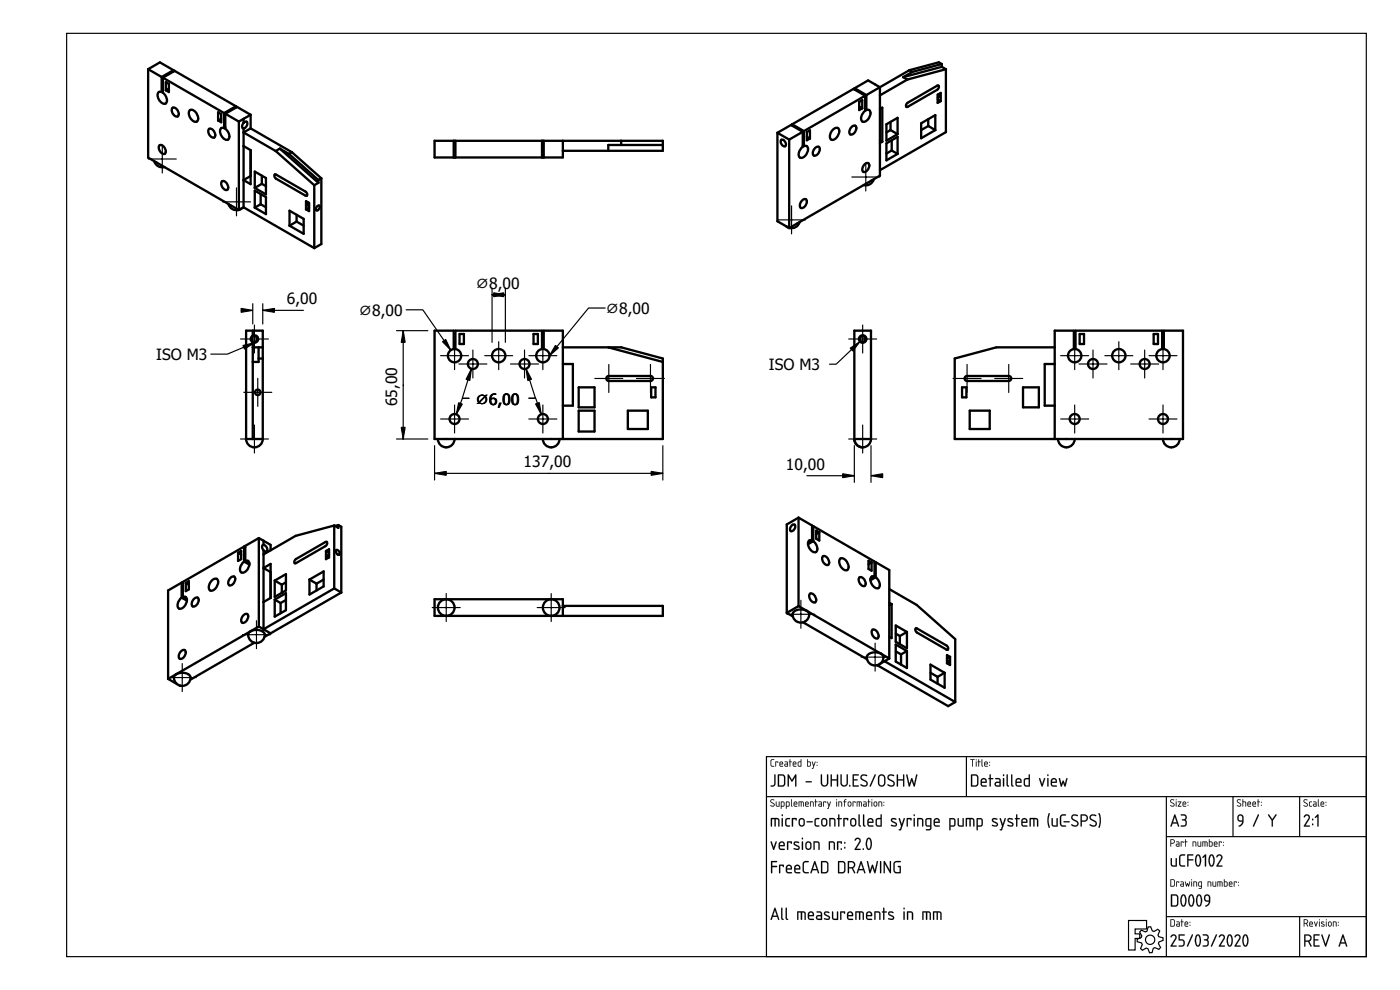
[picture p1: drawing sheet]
<svg xmlns="http://www.w3.org/2000/svg" width="420mm" height="297mm" viewBox="0 0 420 297" stroke-linecap="round" stroke-linejoin="round" font-family="sans-serif">
<defs><g id="words">
<g font-size="4.7">
<text x="142.8" y="86.6">⌀8,00</text>
<text x="86.1" y="91.3">6,00</text>
<text x="107.7" y="94.9">⌀8,00</text>
<text x="181.8" y="94.3">⌀8,00</text>
<text x="46.9" y="108.1">ISO M3</text>
<text x="230.7" y="111.1">ISO M3</text>
<text x="119.2" y="121.9" transform="rotate(-90 119.2 121.9)">65,00</text>
<text x="142.7" y="121.4">⌀6,00</text>
<text x="157.1" y="140.2">137,00</text>
<text x="235.9" y="140.9">10,00</text>
</g>
</g></defs>
<g fill="none" stroke="#000" stroke-width=".35">
<path d="M20 10h390v277h-390zM230 227h180v60h-180zM230 239h180M290 227v12M350 239v48M370 239v12M390 239v12M350 251h60M338.7 276.2h5.4v2.5h-3.4v1.5h1.4v1.4h-1.4v3.4h-2zM342.5 279.1l1.2 .5 .5-.2 .4-1.3h.7l.5 1.2 .5 .2 1.2-.7 .5 .5-.5 1.2 .2 .5 1.3 .4 .1 .7-1.3 .5-.1 .5 .6 1.2-.5 .6-1.2-.6-.5 .2-.3 1.3-.8 .1-.5-1.3-.5-.1-1.1 .6-.6-.5 .5-1.2-.2-.5-1.3-.3v-.8l1.2-.5 .2-.5-.7-1.1zM350 275h60M390 275v12"/>
<circle cx="345.2" cy="282" r="1.4"/>
</g>
<g fill="#000">
<path d="M231.4 228l.9-.2-.8 .4v1.3l.1 .3h.6l.1 .2h-.7l-.3-.3zM232.7 228.5l.9 .1-.1 .3-.1-.2h-.5l-.1 1.3zM234.2 228.8l-.1 .3h.7l-.2-.4zM234.1 228.6a.55 .55 0 0 1 .7 0 .55 .55 0 0 1 .1 .7h-.8l.1 .5 .8 .1-.6 .1a.91 .91 0 0 1-.3-1.4zM235.6 229.4l.1 .4h.6v-.5zM235.5 228.5h.7l.3 .4-.1 1.1h-.6a.44 .44 0 0 1-.4-.4 .44 .44 0 0 1 .4-.5h.5l-.1-.3zM237 227.8l.2 .1v.6l.4 .1-.4 .1-.1 1.3-.1-1.3-.2-.1 .2-.1zM238.2 228.8l-.1 .3h.7l-.2-.4zM238.1 228.6a.55 .55 0 0 1 .7 0 .55 .55 0 0 1 .1 .7h-.8l.1 .5 .8 .1-.7 .1a.91 .91 0 0 1-.2-1.4zM239.7 228.7l-.1 .1a.63 .63 0 0 0 0 .7 .63 .63 0 0 0 .7 .3v-1.1zM239.5 228.6l.8-.1v-.6l.2-.1v2.2h-.8l-.3-.2zM242.4 228.7v1.1h.6l.1-1zM242.3 227.8l.1 .1v.6h.7l.2 .3v.8l-.2 .4-.9-.1zM243.7 228.5l.5 1.1 .3-1h.3l-.8 2.1-.3-.1 .4-.7zM245.1 229.5l.2 .2zM245.1 228.6l.2 .3z"/>
<path d="M231.4 227.9l.9-.1v.2l-.8 .1v1.4l.1 .2 .7 .1v.2h-.7l-.3-.3zM231.4 228l-.1 1.7 .3 .3h.7l-.7-.2-.2-.3 .1-1.3 .8-.4zM232.7 228.5l.9 .1-.1 .3-.1-.2h-.5l-.1 1.3zM232.7 228.5l.1 1.5 .1-1.3h.5l.1 .2 .1-.3zM234.2 228.8l-.1 .3h.7l-.2-.4zM234.2 228.8l.4-.1 .2 .5h-.7zM234.1 228.6a.56 .56 0 0 1 .8 0 .56 .56 0 0 1 0 .8l-.8-.1 .1 .4 .8 .2-.6 .1a.92 .92 0 0 1-.3-1.4zM234.1 228.6l-.2 .4 .1 .9 1 .1-.8-.2-.1-.3v-.2h.9l-.1-.6-.4-.2zM235.7 229.4v.4h.6v-.5zM235.6 229.4l.7-.1v.5h-.7zM235.5 228.5h.7l.3 .4v1.1h-.7a.46 .46 0 0 1-.4-.4 .46 .46 0 0 1 .4-.5h.5l-.1-.3-.7-.1zM235.5 228.5l.8 .3v.4h-.5a.43 .43 0 0 0-.4 .4 .43 .43 0 0 0 .4 .4h.6l.1-1.1-.3-.4zM237 227.8l.2 .1v.6l.4 .1-.4 .1-.1 1.3-.1-1.3-.3-.1 .3-.1zM237 227.8v.7l-.2 .1 .2 .1 .1 1.3 .1-1.3 .4-.1-.4-.1zM238.2 228.8l-.1 .3h.7l-.2-.4zM238.2 228.8l.4-.1 .2 .5h-.7zM238.1 228.6a.56 .56 0 0 1 .8 0 .56 .56 0 0 1 0 .8l-.8-.1 .1 .4 .8 .2-.7 .1a.92 .92 0 0 1-.2-1.4zM238.1 228.6l-.2 .4 .1 .9 1 .1-.8-.2-.1-.3v-.2h.9l-.1-.6-.4-.2zM239.7 228.7v.1a.61 .61 0 0 0-.1 .7 .61 .61 0 0 0 .7 .3v-1.1zM239.7 228.7h.6v1.1h-.3a.65 .65 0 0 1-.3-1.1zM239.5 228.6l.8-.1v-.6l.2-.1v2.2l-1-.1zM239.5 228.6v1.1l.2 .3h.8v-2.2l-.2 .7zM242.4 228.7v1.1l.6-.1a.7 .7 0 0 0-.1-1zM242.4 228.7h.5a.73 .73 0 0 1 .2 1l-.7 .1zM242.2 227.8l.3 .1-.1 .6h.7l.2 .2v1.1l-.2 .2-.9-.1zM242.3 227.8l-.1 2.1 .9 .1 .2-.4v-.8l-.2-.3h-.7zM243.7 228.5l.2 .1 .3 1 .3-1h.3l-.8 2.1-.4-.1 .3-.1 .2-.6zM243.7 228.5l.4 1.4-.2 .6-.2 .1 .3 .1 .7-2.1h-.2l-.3 1zM245.1 229.5h.2v.3l-.2-.1zM245.1 229.5l.2 .2zM245.1 228.6h.2v.3h-.2zM245.1 228.6l.2 .2z"/>
<path d="M232.4 232.4l.4 .1v2.6a.92 .92 0 0 1-.6 .9 .92 .92 0 0 1-1-.2l1.1-.5zM232.4 232.4v2.9l-.3 .3-.8 .2a.89 .89 0 0 0 1.4-.7v-2.6zM233.8 232.7v2.9a1.12 1.12 0 0 0 1.5-.4l-.1-2.1-.3-.4zM233.8 232.7h1.1l.4 .3v2.1a.93 .93 0 0 1-1.4 .6zM233.5 232.4l1.5-.1 .6 .7v2.4l-.6 .6h-1.5zM233.5 232.4v3.6h1.5l.6-.6v-2.4l-.6-.6zM236.4 232.4h.3l1 1.6 .9-1.6h.4v3.6l-.4-.2v-2.6l-.9 1.4-1-1.4 .1 2.6-.4 .2zM236.5 232.4v3.6l.2-.2v-2.7l1 1.4 1-1.4v2.7l.2 .1v-3.5h-.3l-.9 1.7-1-1.7zM241.8 234.4h1.6l.2 .2-.2 .2h-1.4zM241.8 234.4l.2 .3 1.6-.1-.2-.2zM246.4 232.4l.3 .1v2.4l.3 .6a.75 .75 0 0 0 1.1-.4l.1-2.6 .2-.2 .2 .2v2.4l-.4 .8a1.11 1.11 0 0 1-1.2 .3 1.11 1.11 0 0 1-.7-1.1zM246.4 232.4v2.5l.3 .8a1.11 1.11 0 0 0 1.2 .2 1.11 1.11 0 0 0 .6-1l-.1-2.5-.2 2.7-.2 .3a.75 .75 0 0 1-.9 .2 .75 .75 0 0 1-.4-.7v-2.4zM249.3 232.4l.4 .1v1.3h1.5l-.1-1.3 .4-.1v3.6l-.4-.2 .1-1.6h-1.5v1.6l-.4 .2zM249.4 232.4v3.6l.2-.2v-1.7h1.6v1.7l.3 .2v-3.6l-.3 .1v1.3h-1.6v-1.3zM252.3 232.4l.3 .1v2.4l.3 .6a.75 .75 0 0 0 1.1-.4l.1-2.6 .2-.2 .2 .2v2.4l-.4 .8a1.11 1.11 0 0 1-1.2 .3 1.11 1.11 0 0 1-.7-1.1zM252.3 232.4v2.5l.3 .8a1.11 1.11 0 0 0 1.2 .2 1.11 1.11 0 0 0 .6-1l-.1-2.5-.2 2.7-.2 .3a.75 .75 0 0 1-.9 .2 .75 .75 0 0 1-.4-.7v-2.4zM254.9 235.6l.2-.1 .1 .5h-.3zM254.9 235.6v.3h.3l-.1-.3zM255.9 232.4h1.8l-.2 .3h-1.3v1.1h1l.2 .2-.2 .2h-1v1.5l1.3-.1 .2 .4h-1.8zM256 232.4v3.6h1.7l-.2-.3h-1.3v-1.6l1.1-.1-1.1-.2v-1.1h1.3l.2-.3zM258.5 232.6l.4-.3 .9 .1 .4 .2v.2l-.2 .1a.71 .71 0 0 0-1-.2 .71 .71 0 0 0-.2 .9l1.1 .6a.93 .93 0 0 1 .2 1.6 1.25 1.25 0 0 1-1.8-.5l1.3 .3 .4-.5-.1-.4-1.6-.9-.1-.5zM258.5 232.6a.91 .91 0 0 0 .2 1.5l1 .5a.64 .64 0 0 1 .3 .9 .64 .64 0 0 1-1 .1l-.6-.3v.4a1.09 1.09 0 0 0 1.4 .3 1.09 1.09 0 0 0 .5-1.4l-1.6-.9-.1-.4 .4-.6 1.2 .1a1.09 1.09 0 0 0-1.7-.2zM262.5 232.4h.3v.2l-1.4 3.3-.4 .1zM262.6 232.4l-1.5 3.6 .2-.1 1.5-3.3zM264.1 232.9l-.2 .5v1.8l.2 .3 .7 .1 .5-.5v-1.9l-.5-.5zM264.1 232.9a.75 .75 0 0 1 .8-.2 .75 .75 0 0 1 .5 .7v1.5a.77 .77 0 0 1-.8 .8 .77 .77 0 0 1-.8-.7v-1.6zM263.8 232.6a1.11 1.11 0 0 1 1.2-.2 1.11 1.11 0 0 1 .7 1v1.5a1.13 1.13 0 0 1-1.1 1.1 1.13 1.13 0 0 1-1.1-1v-1.9zM263.8 232.7l-.3 .7v1.6l.3 .7a1.18 1.18 0 0 0 1.6 0l.3-.8-.2-2-.6-.5zM266.6 232.6l.4-.3 .9 .1 .4 .2v.2l-.2 .1a.71 .71 0 0 0-1-.2 .71 .71 0 0 0-.2 .9l1.1 .6a.93 .93 0 0 1 .2 1.6 1.25 1.25 0 0 1-1.8-.5l1.3 .3 .4-.5-.1-.4-1.6-.9-.1-.5zM266.6 232.6a.91 .91 0 0 0 .2 1.5l1 .5a.64 .64 0 0 1 .3 .9 .64 .64 0 0 1-1 .1l-.6-.3v.4a1.09 1.09 0 0 0 1.4 .3 1.09 1.09 0 0 0 .5-1.4l-1.6-.9-.1-.4 .4-.6 1.2 .1a1.09 1.09 0 0 0-1.7-.2zM269.2 232.4l.3 .1v1.3h1.5v-1.3l.3-.1v3.6l-.3-.2v-1.6h-1.5v1.6l-.3 .2zM269.2 232.4v3.6l.3-.2v-1.7h1.5v1.7l.3 .2v-3.6l-.3 .1v1.3h-1.5v-1.3zM272 232.4l.4 .1 .5 2.7 .7-1.8 .7 1.8 .6-2.7 .4-.1-.8 3.6-.3-.1-.6-1.7-.5 1.7-.3 .1zM272 232.4l.7 3.5h.4l.5-1.8 .6 1.8 .3 .1 .7-3.6-.3 .1-.6 2.8-.7-1.8-.7 1.8-.6-2.8z"/>
<path d="M232.4 232.4l.3 .1v2.6a.91 .91 0 0 1-.5 .8 .91 .91 0 0 1-.9-.1l1-.5zM233.8 232.7v3a1.14 1.14 0 0 0 1.5-.5v-2.2l-.4-.3zM233.5 232.4h1.5l.6 .6v2.4l-.6 .6h-1.5zM236.4 232.4h.3l1 1.6 .9-1.6h.3v3.6l-.3-.2v-2.6l-.9 1.4-.9-1.4v2.6l-.4 .2zM241.8 234.4h1.6l.2 .2-1.6 .1zM246.4 232.4l.3 .1v2.4a.75 .75 0 0 0 .8 .8 .75 .75 0 0 0 .7-.8v-2.4l.2-.2 .2 .2v2.4a1.11 1.11 0 0 1-1.1 1.1 1.11 1.11 0 0 1-1.2-1.1zM249.3 232.4l.4 .1v1.3h1.5v-1.3l.3-.1v3.6l-.3-.2v-1.6h-1.5v1.6l-.4 .2zM252.3 232.4l.3 .1v2.4a.75 .75 0 0 0 .8 .8 .75 .75 0 0 0 .7-.8v-2.4l.2-.2 .2 .2v2.4a1.11 1.11 0 0 1-1.1 1.1 1.11 1.11 0 0 1-1.2-1.1zM254.9 235.6h.3v.4h-.3zM255.9 232.4h1.8l-.2 .3h-1.3v1.1l1.2 .2-1.2 .2v1.5h1.3l.2 .3h-1.8zM258.5 232.6a1.41 1.41 0 0 1 1.7 .1l-.2 .2a.73 .73 0 0 0-1-.2 .73 .73 0 0 0-.2 .9l1.1 .6a1.02 1.02 0 0 1 .3 1.6 1.02 1.02 0 0 1-1.6 0l-.3-.2 .1-.3a.88 .88 0 0 0 1 .4 .88 .88 0 0 0 .6-.8l-1.6-1.2-.2-.4zM262.5 232.4h.3v.2l-1.4 3.3-.4 .1zM264.1 232.9l-.2 .5v1.6a.75 .75 0 0 0 .7 .7 .75 .75 0 0 0 .7-.8v-1.5a.75 .75 0 0 0-.4-.6 .75 .75 0 0 0-.8 .1zM263.8 232.6a1.1 1.1 0 0 1 1.2-.2 1.1 1.1 0 0 1 .7 1v1.5a1.1 1.1 0 0 1-1.1 1.1 1.1 1.1 0 0 1-1.1-1v-1.9zM266.6 232.6a1.41 1.41 0 0 1 1.7 .1l-.2 .2a.73 .73 0 0 0-1-.2 .73 .73 0 0 0-.2 .9l1.1 .6a1.02 1.02 0 0 1 .3 1.6 1.02 1.02 0 0 1-1.6 0l-.3-.2 .1-.3a.88 .88 0 0 0 1 .4 .88 .88 0 0 0 .6-.8l-1.6-1.2-.2-.4zM269.2 232.4l.3 .1v1.3h1.5v-1.3l.3-.1v3.6l-.3-.2v-1.6h-1.5v1.6l-.3 .2zM272 232.4l.3 .1 .6 2.7 .7-1.8 .7 1.8 .6-2.7 .3-.1-.7 3.6-.3-.1-.6-1.7-.5 1.7-.3 .1z"/>
<path d="M291.2 227.8l1.3 .1-.6 .1-.1 2-.1-2h-.5zM291.2 227.8l.5 .2 .1 2 .1-2 .6-.1zM292.9 228.5l.2 .1-.1 1.4zM292.9 228.5l.1 1.5 .1-1.4zM292.8 228a.2 .2 0 0 1 .4 0 .2 .2 0 0 1-.4 0zM292.9 227.8l.1 .3zM293.6 227.8l.2 .1v.6l.5 .1-.5 .1-.1 1.3-.1-1.3-.2-.1 .2-.1zM293.7 227.8l-.1 .7-.2 .1 .2 .1 .1 1.3 .1-1.3 .5-.1-.5-.1zM294.6 227.8l.2 .1 .1 2.1-.3-.3zM294.6 227.8v1.9l.3 .3zM295.7 228.8l-.1 .3h.7l-.2-.4zM295.6 228.8l.5-.1 .2 .5h-.7zM295.5 228.6a.56 .56 0 0 1 .8 0 .56 .56 0 0 1 .1 .8l-.8-.1v.4l.9 .2-.7 .1a.92 .92 0 0 1-.3-1.4zM295.6 228.6l-.2 .4 .1 .9 .9 .1-.7-.2-.1-.3v-.2h.8l-.1-.6-.4-.2zM296.9 229.5h.2v.3l-.2-.1zM296.9 229.5l.2 .2zM296.9 228.6h.2v.3h-.2zM296.9 228.6l.2 .2z"/>
<path d="M291.2 227.8l1.3 .1-.6 .1-.1 2-.1-2h-.5zM292.9 228.5l.2 .1-.1 1.4zM292.9 228a.14 .14 0 0 1 .2 0 .14 .14 0 0 1-.2 0zM293.6 227.8l.2 .1v.6l.5 .1-.5 .1-.1 1.3-.1-1.3-.2-.1 .2-.1zM294.6 227.8l.2 .1 .1 2.1-.3-.3zM295.7 228.8l-.1 .3h.7l-.2-.4zM295.6 228.6a.55 .55 0 0 1 .7 0 .55 .55 0 0 1 .1 .7h-.8l.1 .5 .8 .1-.7 .1a.91 .91 0 0 1-.2-1.4zM296.9 229.5l.2 .2zM296.9 228.6l.2 .3z"/>
<path d="M291.8 232.7v3a1.14 1.14 0 0 0 1.4-.5v-2.2l-.4-.3zM291.4 232.4h1.6l.6 .6v2.4l-.6 .6h-1.6zM294.8 234l-.1 .6h1.1a.58 .58 0 0 0-.3-.7 .58 .58 0 0 0-.7 .1zM294.6 233.7a.92 .92 0 0 1 1.2 0 .92 .92 0 0 1 .2 1.2h-1.3l.1 .7 1.3 .2-1.1 .2a.89 .89 0 0 1-.7-1.2v-.7zM297 232.4l.3 .1v1l.8 .1-.8 .2v2l-.1 .2-.2-.2v-2l-.4-.2 .4-.1zM298.9 235v.4l.2 .2 .9 .1v-.8zM298.7 233.5h1.1l.5 .5v1.9l-1.1 .1a.74 .74 0 0 1-.7-.7 .74 .74 0 0 1 .7-.8h.8l-.1-.5-1.2-.3zM301 233.5l.4 .1v2.2l-.2 .2-.2-.2zM301 232.6a.25 .25 0 0 1 .5 0 .25 .25 0 0 1-.5 0zM302.1 232.4l.4 .1v2.9l.3 .3a.37 .37 0 0 1-.5 .3 .37 .37 0 0 1-.2-.5zM303.5 232.4l.3 .1v2.9l.3 .3a.37 .37 0 0 1-.5 .3 .37 .37 0 0 1-.2-.5zM305.2 234l-.1 .6h1.1a.58 .58 0 0 0-.2-.7 .58 .58 0 0 0-.8 .1zM305.1 233.7a.92 .92 0 0 1 1.2 0 .92 .92 0 0 1 .1 1.2h-1.3l.2 .7 1.3 .2-1.1 .2a.89 .89 0 0 1-.7-1.2v-.7zM307.8 233.8l-.2 .5v1.2l1.1 .2v-1.9zM307.4 233.7l.4-.2 .9-.1v-.9l.3-.1v3.6h-1.2l-.4-.3-.1-1.6zM311.9 233.5l.3 .1 .5 1.7 .6-1.7h.4l-.9 2.4zM314.3 233.5l.4 .1v2.2l-.2 .2-.2-.2zM314.3 232.6a.25 .25 0 0 1 .5 0 .25 .25 0 0 1-.5 0zM315.8 234l-.1 .6h1.1a.58 .58 0 0 0-.2-.7 .58 .58 0 0 0-.8 .1zM315.7 233.7a.92 .92 0 0 1 1.2 0 .92 .92 0 0 1 .1 1.2h-1.3l.2 .7 1.3 .2-1.1 .2a.89 .89 0 0 1-.7-1.2v-.7zM317.8 233.5l.3 .1 .4 1.6 .6-1 .5 1 .4-1.6 .3-.1-.6 2.5-.3-.1-.3-1-.4 1-.3 .1z"/>
<path d="M291.8 232.7v2.9a1.12 1.12 0 0 0 1.4-.4v-2.1l-.4-.4zM291.7 232.7h1.1l.4 .3 .1 2.1a.93 .93 0 0 1-1.4 .6zM291.4 232.4l1.6-.1 .6 .7v2.4l-.6 .6h-1.6zM291.5 232.4v3.6h1.5l.6-.6v-2.4l-.6-.6zM294.8 234l-.1 .6h1.1a.55 .55 0 0 0-.3-.7 .55 .55 0 0 0-.7 .1zM294.8 234l.8-.1 .2 .7h-1.2zM294.6 233.6v.1a.93 .93 0 0 1 1.3 0 .93 .93 0 0 1 .1 1.2h-1.3l.1 .7h1.1l.3 .2-.3 .3h-.9a.92 .92 0 0 1-.7-1.3v-.7zM294.6 233.7l-.3 .6 .2 1.5 .5 .2h1.1v-.3l-1.3-.1-.2-.4v-.3l1.5-.1-.2-1.1-.7-.2zM297 232.4l.4 .1-.1 1 .6-.1 .2 .2-.8 .2 .1 2-.2 .3-.2-.3v-2l-.4-.2 .4-.1zM297.1 232.4l-.1 1.1-.3 .1 .3 .2 .2 2.2 .1-2.2 .8-.2-.8-.1v-1zM299 235l-.1 .4 .2 .2 .9 .1v-.8zM298.9 235l1.1-.1v.8l-1.1-.1zM298.7 233.5l1.1-.1 .5 .6v1.9l-1.1 .2a.77 .77 0 0 1-.7-.8 .77 .77 0 0 1 .7-.8h.8l-.1-.5-1.2-.2zM298.7 233.5v.2l1.3 .3v.6h-.8a.72 .72 0 0 0-.7 .7 .72 .72 0 0 0 .7 .7l1.1-.1v-1.9l-.5-.5zM301 233.5l.4 .1v2.2l-.2 .2-.2-.2zM301.1 233.5l.1 2.5 .1-2.4zM301 232.6a.26 .26 0 0 1 .5 0 .26 .26 0 0 1-.5 0zM301.1 232.4v.4h.2v-.4zM302.1 232.4l.4 .1v2.9l.3 .3a.39 .39 0 0 1-.5 .3 .39 .39 0 0 1-.2-.5zM302.2 232.4l-.1 3.1 .1 .4 .4 .1 .2-.2-.4-.4v-2.9zM303.5 232.4l.3 .1v2.9l.3 .3a.39 .39 0 0 1-.5 .3 .39 .39 0 0 1-.2-.5zM303.5 232.4v3.1l.1 .4 .4 .1 .2-.2-.4-.4v-2.9zM305.2 234l-.1 .6h1.1a.55 .55 0 0 0-.2-.7 .55 .55 0 0 0-.7 .1zM305.2 234l.8-.1 .3 .7h-1.2zM305.1 233.6v.1a.93 .93 0 0 1 1.2 0 .93 .93 0 0 1 .1 1.2h-1.3l.2 .7h1.1l.2 .2-.2 .3h-.9a.92 .92 0 0 1-.8-1.3l.1-.7zM305.1 233.7l-.3 .6 .2 1.5 .5 .2h1v-.3l-1.2-.1-.2-.4v-.3l1.4-.1-.1-1.1-.7-.2zM307.8 233.9l-.1 1.6 1 .2v-1.9zM307.8 233.8h1v1.9a.94 .94 0 0 1-1.2-.5zM307.4 233.7l.4-.3h.9v-.9l.4-.1-.1 3.6h-1.2l-.5-.3-.1-1.6zM307.4 233.7v1.9l.4 .4h1.2v-3.6l-.2 .1v1h-1zM311.9 233.5l.3 .1 .5 1.7 .6-1.7 .2-.2 .2 .2-.9 2.5zM311.9 233.5l.9 2.5 .8-2.4h-.3l-.6 1.8-.5-1.8zM314.3 233.5l.4 .1v2.2l-.2 .2-.2-.2zM314.4 233.5l.1 2.5 .1-2.4zM314.3 232.6a.26 .26 0 0 1 .5 0 .26 .26 0 0 1-.5 0zM314.4 232.4v.4h.2v-.4zM315.8 234l-.1 .6h1.1a.55 .55 0 0 0-.2-.7 .55 .55 0 0 0-.7 .1zM315.8 234l.8-.1 .3 .7h-1.2zM315.7 233.6v.1a.93 .93 0 0 1 1.2 0 .93 .93 0 0 1 .1 1.2h-1.3l.2 .7h1.1l.2 .2-.2 .3h-.9a.92 .92 0 0 1-.8-1.3l.1-.7zM315.7 233.7l-.3 .6 .2 1.5 .5 .2h1v-.3l-1.2-.1-.2-.4v-.3l1.4-.1-.1-1.1-.7-.2zM317.8 233.5l.3 .1 .4 1.6 .6-1 .5 1 .4-1.6 .3-.1-.5 2.5-.4-.1-.3-1-.4 1-.3 .1zM317.8 233.5l.6 2.5 .3-.1 .4-1.1 .3 1.1 .3 .1 .6-2.5-.3 .1-.4 1.7-.5-1.1-.6 1.1-.4-1.7z"/>
<path d="M231.3 240l.8-.2 .3 .2-.1 .1a.48 .48 0 0 0-.6-.1 .48 .48 0 0 0-.2 .5l1 .8-.2 .6a.59 .59 0 0 1-.6 .2 .59 .59 0 0 1-.4-.5l.7 .2 .3-.3-1.1-.9zM231.3 240l-.1 .6 .9 .5a.35 .35 0 0 1 .2 .4 .35 .35 0 0 1-.4 .3l-.6-.2v.2a.64 .64 0 0 0 1 .2 .64 .64 0 0 0-.2-1l-.7-.4v-.3l.3-.3 .6 .1a.65 .65 0 0 0-1-.1zM232.9 240.5l.2 .1v1.1l.6 .1v-1.2l.2-.1v1.5l-1-.1zM232.9 240.5l.1 1.4 .9 .1v-1.5l-.2 .1v1.2h-.4l-.3-.1zM234.6 240.7v1.1h.5l.1-1zM234.5 240.7l.7 .1-.1 1h-.6zM234.4 240.5h.8l.3 .4-.1 1-.8 .1-.2 .7zM234.4 240.5v2.1l.1-.6h.5a.81 .81 0 0 0 .4-1.1 .81 .81 0 0 0-1-.4zM236.1 240.7v1.1h.5l.1-1zM236.1 240.7l.7 .1-.2 1h-.5zM235.9 240.5h.8l.3 .4-.1 1-.8 .1-.1 .7zM235.9 240.5v2.1l.2-.6h.5a.81 .81 0 0 0 .4-1.1 .81 .81 0 0 0-1.1-.4zM237.4 239.8l.2 .1 .1 2.1-.3-.3zM237.4 239.9v1.8l.3 .3zM238.5 240.8l-.1 .3h.7l-.2-.4zM238.5 240.8l.4-.1 .2 .5h-.7zM238.4 240.6a.56 .56 0 0 1 .7 0 .56 .56 0 0 1 .1 .8l-.8-.1 .1 .4 .8 .2-.7 .1a.92 .92 0 0 1-.2-1.4zM238.4 240.6l-.2 .4 .1 .9 .9 .1-.7-.2-.1-.3v-.2h.8l-.1-.6-.4-.2zM239.7 240.5l1.4 .1 .1 1.4-.2-.1-.1-1.1-.3-.1-.1 1.3-.2-1.3h-.4v1.2l-.2 .1zM239.7 240.5v1.5l.2-1.3h.5l.1 1.3v-1.3h.5v1.3l.2-.1a.93 .93 0 0 0 0-1 .93 .93 0 0 0-1-.4zM241.9 240.8l-.1 .3h.7l-.2-.4zM241.9 240.8l.4-.1 .2 .5h-.7zM241.8 240.6a.56 .56 0 0 1 .7 0 .56 .56 0 0 1 .1 .8l-.8-.1 .1 .4 .8 .2-.7 .1a.92 .92 0 0 1-.2-1.4zM241.8 240.6l-.2 .4 .1 .9 1 .1-.8-.2-.1-.3v-.2h.9l-.1-.6-.4-.2zM243.1 240.5l1 .1 .1 1.4-.2-.1-.1-1.1-.6-.1v1.2l-.2 .1zM243.1 240.5v1.5l.2-1.3 .7 .1 .1 1.2 .1-.7a.7 .7 0 0 0-.2-.8 .7 .7 0 0 0-.9 0zM244.7 239.8l.2 .1v.6l.5 .1-.5 .1-.1 1.3-.1-1.3-.3-.1 .3-.1zM244.7 239.8v.7l-.2 .1 .2 .1 .1 1.3 .1-1.3 .4-.1-.4-.1zM245.9 241.4v.4h.6v-.4zM245.8 241.4l.7-.1v.5h-.7zM245.7 240.5h.7l.3 .4v1.1h-.7a.46 .46 0 0 1-.4-.4 .46 .46 0 0 1 .4-.5h.5l-.1-.3-.7-.1zM245.7 240.5l.8 .3v.4h-.5a.43 .43 0 0 0-.4 .4 .43 .43 0 0 0 .4 .4h.6l.1-1.1-.3-.4zM247.1 240.5l.9 .1-.2 .3-.1-.2h-.4l-.1 1.3zM247.1 240.5l.1 1.5 .1-1.3h.4l.1 .2 .1-.3zM248.3 240.5l.2 .1 .3 1 .3-1h.3l-.8 2.1-.4-.1 .3-.1 .2-.6zM248.3 240.5l.4 1.4-.2 .6-.2 .1 .3 .1 .7-2.1h-.2l-.3 1zM251 240.5l.2 .1-.1 1.4zM251 240.5l.1 1.5 .1-1.4zM251 240a.15 .15 0 0 1 .3 0 .15 .15 0 0 1-.3 0zM251 239.8l.2 .3zM251.6 240.5l1 .1 .1 1.4-.2-.1-.1-1.1-.6-.1v1.2l-.2 .1zM251.7 240.5v1.5l.1-1.3 .7 .1 .1 1.2 .1-.7a.7 .7 0 0 0-.2-.8 .7 .7 0 0 0-.8 0zM253.4 239.9l.6-.1-.4 .7 .4 .1-.5 .1-.1 1.3-.1-1.3-.2-.1 .2-.1zM253.5 239.9l-.1 .6-.3 .1 .3 .1v1.3l.1-1.3 .5-.1-.5-.1 .1-.3 .4-.4zM254.7 240.8v.8l.4 .2 .1-.2 .1-.7zM254.7 240.8l.6 .1v.7l-.2 .2-.5-.2zM254.6 240.6a.55 .55 0 0 1 .6-.1 .55 .55 0 0 1 .3 .5l-.1 .8-.7 .2-.3-.5zM254.3 241.2a.68 .68 0 0 0 1.3 0 .68 .68 0 0 0-1.3 0zM255.9 240.5l.9 .1-.1 .3-.2-.2h-.4l-.1 1.3zM255.9 240.5l.1 1.5 .1-1.3h.5l.1 .2v-.3zM257.1 240.5l1.4 .1 .1 1.4-.2-.1v-1.1l-.4-.1-.1 1.3-.1-1.3h-.5v1.2l-.2 .1zM257.2 240.5l-.1 1.5 .2-1.3h.5l.1 1.3 .1-1.3h.4l.1 1.3 .1-.1a.93 .93 0 0 0 0-1 .93 .93 0 0 0-.9-.4zM259.3 241.4v.4h.6v-.4zM259.3 241.4l.6-.1v.5h-.6zM259.1 240.5h.7l.3 .4v1.1h-.7a.46 .46 0 0 1-.4-.4 .46 .46 0 0 1 .4-.5h.5l-.1-.3-.7-.1zM259.1 240.5l.8 .3v.4h-.5a.43 .43 0 0 0-.4 .4 .43 .43 0 0 0 .4 .4h.6l.1-1.1-.3-.4zM260.6 239.8l.2 .1v.6l.5 .1-.5 .1-.1 1.3-.1-1.3-.2-.1 .2-.1zM260.6 239.8v.7l-.2 .1 .2 .1 .1 1.3 .1-1.3 .4-.1-.4-.1zM261.6 240.5l.2 .1-.1 1.4zM261.6 240.5l.1 1.5v-1.4zM261.5 240a.15 .15 0 0 1 .3 0 .15 .15 0 0 1-.3 0zM261.6 239.8l.1 .3zM262.5 240.8l-.1 .8 .4 .2 .2-.2v-.7zM262.5 240.8l.6 .1-.1 .7-.2 .2-.4-.2zM262.4 240.6a.55 .55 0 0 1 .6-.1 .55 .55 0 0 1 .3 .5l-.1 .8-.7 .2-.3-.5zM262.1 241.2a.68 .68 0 0 0 1.3 0 .68 .68 0 0 0-1.3 0zM263.7 240.5l1 .1v1.4l-.2-.1v-1.1l-.6-.1v1.2l-.2 .1zM263.7 240.5v1.5l.1-1.3 .7 .1 .1 1.2 .1-.7a.7 .7 0 0 0-.2-.8 .7 .7 0 0 0-.8 0zM265.2 241.5h.2v.3h-.2zM265.2 241.5l.1 .2zM265.2 240.6h.2v.3h-.2zM265.2 240.6l.1 .2z"/>
<path d="M231.3 240a.53 .53 0 0 1 .6-.3 .53 .53 0 0 1 .4 .4 .49 .49 0 0 0-.6-.1 .49 .49 0 0 0-.3 .5l.7 .5a.59 .59 0 0 1 .1 .9 .59 .59 0 0 1-.9-.3 .44 .44 0 0 0 .7 .2 .44 .44 0 0 0 .1-.7l-.9-.5zM232.9 240.5l.1 .1 .1 1.1 .2 .1h.4v-1.2l.2-.1v1.5l-1-.1zM234.6 240.7v1.1h.5l.1-1zM234.4 240.5a.8 .8 0 0 1 1.1 .6 .8 .8 0 0 1-.9 .9l-.2 .7zM236.1 240.7v1.1h.5l.1-1zM235.9 240.5a.8 .8 0 0 1 1.1 .6 .8 .8 0 0 1-.9 .9l-.1 .7zM237.4 239.8l.2 .1 .1 2.1-.3-.3zM238.5 240.8l-.1 .3h.7l-.2-.4zM238.4 240.6a.55 .55 0 0 1 .7 0 .55 .55 0 0 1 .1 .7h-.8l.1 .5 .8 .1-.7 .1a.91 .91 0 0 1-.2-1.4zM239.7 240.5h1.1a1.06 1.06 0 0 1 .3 1.5l-.1-1.2-.2-.1h-.2l-.1 1.3-.2-1.3h-.4v1.2l-.2 .1zM241.9 240.8l-.1 .3h.7l-.2-.4zM241.8 240.6a.55 .55 0 0 1 .7 0 .55 .55 0 0 1 .1 .7h-.8l.1 .5 .8 .1-.7 .1a.91 .91 0 0 1-.2-1.4zM243.1 240.5a.71 .71 0 0 1 .9 0 .71 .71 0 0 1 .2 .8l-.1 .7-.1-1.2-.7-.1v1.2l-.2 .1zM244.7 239.8l.2 .1v.6l.4 .1-.4 .1-.1 1.3-.1-1.3-.2-.1 .2-.1zM245.9 241.4v.4h.6v-.4zM245.7 240.5h.7l.3 .4-.1 1.1h-.6a.44 .44 0 0 1-.4-.4 .44 .44 0 0 1 .4-.5h.5l-.1-.3zM247.1 240.5l.8 .1-.1 .3-.1-.2h-.4l-.1 1.3zM248.3 240.5l.5 1.1 .3-1h.2l-.7 2.1-.4-.1 .5-.7zM251 240.5l.2 .1-.1 1.4zM251 240a.15 .15 0 0 1 .3 0 .15 .15 0 0 1-.3 0zM251.6 240.5a.71 .71 0 0 1 .9 0 .71 .71 0 0 1 .2 .8l-.1 .7-.1-1.2-.7-.1v1.2l-.2 .1zM253.5 239.9l.5-.1-.4 .4v.3l.4 .1-.5 .1-.1 1.3-.1-1.3-.2-.1zM254.7 240.8l-.1 .7a.34 .34 0 0 0 .4 .3 .34 .34 0 0 0 .3-.4l-.1-.6zM254.6 240.6l.6-.1a.93 .93 0 0 1 0 1.5h-.5a.96 .96 0 0 1-.1-1.4zM255.9 240.5l.9 .1-.1 .3-.2-.2h-.4l-.1 1.3zM257.1 240.5h1.1a1.06 1.06 0 0 1 .4 1.5l-.2-1.2-.2-.1h-.2l-.1 1.3-.1-1.3h-.5v1.2l-.2 .1zM259.3 241.4v.4h.6v-.4zM259.1 240.5h.7l.3 .4v1.1h-.7a.44 .44 0 0 1-.4-.4 .44 .44 0 0 1 .4-.5h.5v-.3zM260.6 239.8l.2 .1v.6l.4 .1-.4 .1-.1 1.3-.1-1.3-.2-.1 .2-.1zM261.6 240.5l.2 .1-.1 1.4zM261.5 240a.15 .15 0 0 1 .3 0 .15 .15 0 0 1-.3 0zM262.5 240.8l-.1 .7a.34 .34 0 0 0 .4 .3 .34 .34 0 0 0 .3-.4l-.1-.6zM262.4 240.6l.6-.1a.93 .93 0 0 1-.1 1.5h-.4a.96 .96 0 0 1-.1-1.4zM263.7 240.5a.71 .71 0 0 1 .8 0 .71 .71 0 0 1 .2 .8l-.1 .7-.1-1.2-.6-.1v1.2l-.2 .1zM265.2 241.5l.1 .2zM265.2 240.6l.1 .3z"/>
<path d="M231.4 245.4h1.7l.6 .2a3 3 0 0 1 .2 2.4l-.4-.2-.1-1.9-.6-.1v2l-.2 .2-.2-.2v-2h-.7v2l-.3 .2zM231.4 245.5v2.5l.3-.2v-2h.8v2l.1 .2 .2-2.2 .7 .1 .1 1.9 .3 .1a2.99 2.99 0 0 0-.2-2.3zM234.6 245.5l.4 .1v2.2l-.2 .2-.2-.2zM234.7 245.5l.1 2.5 .1-2.4zM234.6 244.6a.26 .26 0 0 1 .5 0 .26 .26 0 0 1-.5 0zM234.7 244.4v.4h.2v-.4zM235.8 245.6l1.1-.2 .2 .4a.76 .76 0 0 0-.9 .1 .76 .76 0 0 0-.2 .9l.1 .7 1 .2-.2 .3a1.02 1.02 0 0 1-1.1-.2 1.02 1.02 0 0 1-.2-1.1zM235.9 245.7l-.2 .5 .1 1.6 1.1 .2 .1-.3a1.01 1.01 0 0 1-1.1-1 1.01 1.01 0 0 1 1.1-1l-.1-.2zM237.7 245.5l1.2-.1 .2 .2-.1 .6-.2-.4h-.8v2l-.2 .2a3.6 3.6 0 0 1-.1-2.5zM237.7 245.5l.1 2.5 .2-.2v-2h.8l.2 .3 .1-.5zM240.2 245.9l-.1 1.2 .2 .5a.56 .56 0 0 0 .9-.6l-.2-1zM240.2 245.9l.4-.1 .5 .3 .1 .9-.3 .6a.57 .57 0 0 1-.6 0 .57 .57 0 0 1-.3-.5zM240 245.6a.92 .92 0 0 1 1-.1 .92 .92 0 0 1 .5 .8v1.1l-.4 .5h-1l-.4-.8a1.39 1.39 0 0 1 .3-1.5zM240 245.7l-.2 .4-.1 1a.89 .89 0 0 0 .9 .9 .89 .89 0 0 0 .9-.9v-1l-.3-.4-.6-.2zM242.1 246.4h1.6l.2 .2-.2 .2h-1.4zM242.1 246.4l.2 .3 1.6-.1-.2-.2zM244.6 245.6l1.1-.2 .2 .4a.76 .76 0 0 0-.9 .1 .76 .76 0 0 0-.2 .9l.1 .7 1 .2-.2 .3a1.02 1.02 0 0 1-1.1-.2 1.02 1.02 0 0 1-.2-1.1zM244.7 245.7l-.2 .5 .1 1.6 1.1 .2 .1-.3a1.01 1.01 0 0 1-1.1-1 1.01 1.01 0 0 1 1.1-1l-.1-.2zM247 245.9l-.2 1.2 .3 .5a.56 .56 0 0 0 .8-.6l-.2-1zM247 245.9l.4-.1 .5 .3 .1 .9-.3 .6a.57 .57 0 0 1-.6 0 .57 .57 0 0 1-.3-.5zM246.8 245.6a.92 .92 0 0 1 .9-.1 .92 .92 0 0 1 .6 .8v1.1l-.5 .5h-.9l-.5-.8a1.39 1.39 0 0 1 .4-1.5zM246.8 245.7l-.3 .4v1a.89 .89 0 0 0 .9 .9 .89 .89 0 0 0 .8-.9v-1l-.2-.4-.7-.2zM248.9 245.5l1.3-.1 .6 .7v1.7l-.2 .2-.3-.2v-1.8l-1.1-.2 .1 2-.2 .2a3.7 3.7 0 0 1-.2-2.5zM249 245.5v2.4l.2-.1v-2h.8l.4 .2 .2 2 .1-.9a1.11 1.11 0 0 0-.7-1.6zM251.6 244.4l.3 .1v1l.6-.1 .2 .2-.8 .2v2l-.2 .3-.2-.3v-2l-.4-.2 .4-.1zM251.6 244.4v1.1l-.4 .1 .4 .2 .1 2.2 .2-2.2 .7-.2-.7-.1v-1zM253.1 245.5l1.3-.1 .2 .2-.2 .6-.2-.4h-.7v2l-.2 .2a3.6 3.6 0 0 1-.2-2.5zM253.2 245.5l.1 2.5 .1-.2v-2h.8l.2 .3 .1-.5zM255.7 245.9l-.2 1.2 .3 .5a.56 .56 0 0 0 .8-.6l-.2-1zM255.7 245.9l.4-.1 .5 .3 .1 .9-.3 .6a.57 .57 0 0 1-.6 0 .57 .57 0 0 1-.3-.5zM255.5 245.6a.92 .92 0 0 1 .9-.1 .92 .92 0 0 1 .6 .8v1.1l-.5 .5h-.9l-.5-.8a1.38 1.38 0 0 1 .4-1.5zM255.5 245.7l-.3 .4v1a.89 .89 0 0 0 .9 .9 .89 .89 0 0 0 .8-.9v-1l-.2-.4-.7-.2zM257.7 244.4l.3 .1v2.9l.3 .3a.39 .39 0 0 1-.5 .3 .39 .39 0 0 1-.2-.5zM257.7 244.4v3.1l.1 .4 .4 .1 .1-.2-.3-.4v-2.9zM259 244.4l.4 .1v2.9l.3 .3a.39 .39 0 0 1-.5 .3 .39 .39 0 0 1-.2-.5zM259.1 244.4l-.1 3.1 .1 .4 .4 .1 .2-.2-.4-.4v-2.9zM260.8 246l-.1 .6h1.1a.55 .55 0 0 0-.3-.7 .55 .55 0 0 0-.7 .1zM260.8 246l.8-.1 .2 .7h-1.2zM260.6 245.6v.1a.93 .93 0 0 1 1.3 0 .93 .93 0 0 1 .1 1.2h-1.3l.1 .7h1.1l.3 .3-.3 .2h-.9a.92 .92 0 0 1-.7-1.3v-.7zM260.6 245.7l-.3 .6 .2 1.5 .5 .2h1.1v-.3l-1.3-.1-.2-.4v-.3l1.5-.1-.2-1.1-.7-.2zM263.3 245.9l-.1 1.6 1.1 .2v-1.9zM263.3 245.8h1v1.9a.94 .94 0 0 1-1.2-.5zM262.9 245.7l.4-.3h1l-.1-.9 .4-.1-.1 3.6h-1.2l-.4-.3-.1-1.6zM263 245.7l-.1 2 .5 .3h1.2v-3.6l-.3 .1v1h-1zM267.5 245.6l.2-.1a.87 .87 0 0 1 1.3 .4l-.2 .1a.55 .55 0 0 0-.6-.2 .55 .55 0 0 0-.4 .4l1 .6a.68 .68 0 0 1 .4 .8 .68 .68 0 0 1-.9 .4l-1-.3 .2-.2 1.1 .1 .2-.2-1.3-.9-.2-.4zM267.5 245.6l-.1 .5 .2 .4 1.3 .9-.3 .3-1.2-.2a1.35 1.35 0 0 0 1.5 .4 .61 .61 0 0 0 .3-.6 .61 .61 0 0 0-.4-.5l-1-.5a.53 .53 0 0 1 .3-.6 .53 .53 0 0 1 .6 .2h.3l-.1-.3-.9-.1zM269.8 245.5l.3 .1 .5 1.7 .6-1.7 .2-.2 .2 .2-1.1 3.4-.3 .2-.5-.2 .4-.2 .3-.9zM269.8 245.5l.7 2.4-.3 .9-.5 .2 .5 .1 1.3-3.5h-.3l-.6 1.8-.5-1.8zM272.1 245.5l1.3-.1 .2 .2-.2 .6-.2-.4h-.7v2l-.2 .2a3.6 3.6 0 0 1-.2-2.5zM272.2 245.5l.1 2.5 .1-.2v-2h.8l.2 .3 .1-.5zM274.2 245.5l.4 .1v2.2l-.2 .2-.2-.2zM274.3 245.5l.1 2.5 .1-2.4zM274.2 244.6a.26 .26 0 0 1 .5 0 .26 .26 0 0 1-.5 0zM274.3 244.4v.4h.2v-.4zM275.3 245.5l1.3-.1 .5 .7v1.7l-.2 .2-.2-.2v-1.8l-1.1-.2v2l-.2 .2a3.7 3.7 0 0 1-.1-2.5zM275.3 245.5v2.4l.3-.1v-2h.8l.3 .2 .2 2 .2-.9a1.11 1.11 0 0 0-.7-1.6zM278.2 245.9l-.1 1.5 .2 .2 .9 .1v-1.9zM278.2 245.9l1-.1v1.9l-1.1-.1zM277.9 245.6a1.6 1.6 0 0 1 1.7 0v2.9a1.02 1.02 0 0 1-1.7 .5l.2-.2 .8-.1 .3-.6a1.09 1.09 0 0 1-1.3-.2 1.09 1.09 0 0 1-.2-1.2zM277.9 245.7l-.2 .5 .2 1.6 1.3 .2a.73 .73 0 0 1-.3 .8 .73 .73 0 0 1-.8 0l-.2 .3h.9l.6-.3 .1-3.2-1.1-.1zM280.7 246l-.1 .6h1.1a.55 .55 0 0 0-.3-.7 .55 .55 0 0 0-.7 .1zM280.7 246l.8-.1 .2 .7h-1.2zM280.5 245.6v.1a.93 .93 0 0 1 1.3 0 .93 .93 0 0 1 .1 1.2h-1.3l.1 .7h1.1l.3 .3-.3 .2h-.9a.92 .92 0 0 1-.7-1.3v-.7zM280.5 245.7l-.3 .6 .2 1.5 .5 .2h1.1v-.3l-1.3-.1-.2-.4v-.3l1.5-.1-.2-1.1-.7-.2zM285.3 245.8v1.9l.9-.1 .2-.3-.1-1.4zM285.2 245.8h1l.2 .2v1.3l-.2 .4h-1zM284.9 245.5h1.3l.6 .7-.1 1.4-.4 .4h-1v.9l-.2 .3-.2-.3zM285 245.5v3.6l.2-.2v-.9h.9a1.36 1.36 0 0 0 .6-1.8 1.36 1.36 0 0 0-1.7-.7zM287.4 245.5l.4 .2v1.7l1.1 .3v-2.1l.3-.1v2.5h-1.3l-.4-.3zM287.5 245.5l-.1 .2a2.43 2.43 0 0 0 .3 2.2l1.5 .1v-2.3l-.1-.2-.2 .1v2.1h-.8l-.3-.3-.1-1.7zM289.9 245.4h1.8l.5 .2a3 3 0 0 1 .2 2.4l-.4-.2-.1-1.9-.6-.1v2l-.2 .2-.2-.2v-2h-.7v2l-.3 .2zM289.9 245.5v2.5l.3-.2v-2h.8v2l.1 .2 .2-2.2 .7 .1 .1 1.9 .3 .1a2.99 2.99 0 0 0-.2-2.3zM293.5 245.8v1.9l.9-.1 .2-.3-.1-1.4zM293.4 245.8h1l.2 .2v1.3l-.2 .4h-1zM293.1 245.5h1.3l.6 .7-.1 1.4-.4 .4h-1v.9l-.2 .3-.2-.3zM293.2 245.5v3.6l.2-.2v-.9h.9a1.36 1.36 0 0 0 .6-1.8 1.36 1.36 0 0 0-1.7-.7zM297.8 245.6l.2-.1a.87 .87 0 0 1 1.3 .4l-.2 .1a.55 .55 0 0 0-.6-.2 .55 .55 0 0 0-.4 .4l1 .6a.68 .68 0 0 1 .4 .8 .68 .68 0 0 1-.9 .4l-.9-.3 .1-.2 1.1 .1 .2-.2-1.3-.9-.1-.4zM297.8 245.6l-.1 .5 .2 .4 1.3 .9-.3 .3-1.2-.2a1.35 1.35 0 0 0 1.5 .4 .61 .61 0 0 0 .3-.6 .61 .61 0 0 0-.4-.5l-1-.5a.53 .53 0 0 1 .3-.6 .53 .53 0 0 1 .6 .2h.3l-.1-.3-.9-.1zM300.1 245.5l.3 .1 .5 1.7 .6-1.7 .2-.2 .2 .2-1.1 3.4-.3 .2-.5-.2 .4-.2 .3-.9zM300.1 245.5l.7 2.4-.3 .9-.4 .2 .4 .1 1.3-3.5h-.3l-.6 1.8-.5-1.8zM302.5 245.6l.1-.1a.87 .87 0 0 1 1.4 .4l-.3 .1a.55 .55 0 0 0-.5-.2 .55 .55 0 0 0-.5 .4l1.1 .6a.68 .68 0 0 1 .3 .8 .68 .68 0 0 1-.8 .4l-1-.3 .2-.2 1.1 .1 .2-.2-1.3-.9-.2-.4zM302.5 245.6l-.1 .5 .1 .4 1.3 .9-.2 .3-1.2-.2a1.35 1.35 0 0 0 1.5 .4 .61 .61 0 0 0 .2-.6 .61 .61 0 0 0-.3-.5l-1.1-.5a.53 .53 0 0 1 .4-.6 .53 .53 0 0 1 .6 .2h.2v-.3l-.9-.1zM305 244.4l.3 .1v1l.6-.1 .2 .2-.8 .2v2l-.2 .3-.2-.3v-2l-.3-.2 .3-.1zM305 244.4v1.1l-.4 .1 .4 .2 .1 2.2 .2-2.2 .7-.2-.7-.1v-1zM307 246l-.1 .6h1.1a.55 .55 0 0 0-.3-.7 .55 .55 0 0 0-.7 .1zM307 246l.8-.1 .2 .7h-1.2zM306.8 245.6v.1a.93 .93 0 0 1 1.3 0 .93 .93 0 0 1 .1 1.2h-1.3l.1 .7h1.1l.3 .3-.3 .2h-.9a.92 .92 0 0 1-.7-1.3v-.7zM306.8 245.7l-.3 .6 .2 1.5 .5 .2h1.1v-.3l-1.3-.1-.2-.4v-.3l1.5-.1-.2-1.1-.7-.2zM309 245.4h1.8l.5 .2a3 3 0 0 1 .3 2.4l-.4-.2-.1-1.9-.6-.1v2l-.2 .2-.2-.2v-2h-.7v2l-.4 .2zM309.1 245.5v2.5l.2-.2v-2h.8v2l.2 .2 .1-2.2 .7 .1 .1 1.9 .3 .1a2.99 2.99 0 0 0-.2-2.3zM314.8 244l.3 .1-.4 1.6 .4 2.5-.2 .2a5.2 5.2 0 0 1-.1-4.4zM314.7 244.1a6.3 6.3 0 0 0 0 4.1l.3 .1a7 7 0 0 1 0-4.3zM315.6 245.5l.4 .2v1.7l1.1 .3v-2.1l.3-.1v2.5h-1.3l-.4-.3zM315.7 245.5l-.1 .2a2.43 2.43 0 0 0 .4 2.2l1.4 .1v-2.3l-.1-.2-.2 .1v2.1h-.8l-.3-.3-.1-1.7zM318.4 244.6a1.45 1.45 0 0 1 1.6-.1l-.3 .2-.9 .1-.3 .4v2.1l.3 .3 1.1 .1-.1 .3h-1.1l-.5-.5-.1-2.3zM318.4 244.6l-.3 .6 .1 2.3 .5 .5h1.2l-.1-.3h-1l-.4-.6 .1-2.1 .4-.3 1-.1v-.2h-1.1zM319.2 246.4h1.6l.2 .2-.2 .2h-1.4zM319.2 246.4l.2 .3 1.6-.1-.2-.2zM321.7 244.6l.4-.3 .9 .1 .5 .2v.2l-.3 .1a.71 .71 0 0 0-.9-.2 .71 .71 0 0 0-.3 .9l1.1 .6a.93 .93 0 0 1 .3 1.6 1.25 1.25 0 0 1-1.9-.5l1.4 .3 .4-.5-.2-.4-1.5-.9-.1-.5zM321.8 244.6a.91 .91 0 0 0 .2 1.5l1 .5a.64 .64 0 0 1 .2 .9 .64 .64 0 0 1-.9 .1l-.6-.3-.1 .4a1.09 1.09 0 0 0 1.4 .3 1.09 1.09 0 0 0 .5-1.4l-1.5-.9-.2-.4 .4-.6 1.2 .1a1.09 1.09 0 0 0-1.6-.2zM324.7 244.7v1.5h.8a.72 .72 0 0 0 .6-.8 .72 .72 0 0 0-.7-.7zM324.6 244.7h.8a.77 .77 0 0 1 .8 .7 .77 .77 0 0 1-.7 .8h-.9zM324.3 244.4l.2-.1a1.72 1.72 0 0 1 1.7 .4 1.11 1.11 0 0 1 .2 1.2 1.11 1.11 0 0 1-.9 .7l-.8-.1v1.3l-.4 .2zM324.4 244.4v3.5l.2-.1v-1.3h1.1l.6-.4a1.1 1.1 0 0 0-.9-1.7zM327.2 244.6l.4-.3 .9 .1 .5 .2v.2l-.3 .1a.71 .71 0 0 0-.9-.2 .71 .71 0 0 0-.3 .9l1.1 .6a.93 .93 0 0 1 .3 1.6 1.25 1.25 0 0 1-1.9-.5l1.4 .3 .4-.5-.2-.4-1.5-.9-.1-.5zM327.3 244.6a.91 .91 0 0 0 .2 1.5l1 .5a.64 .64 0 0 1 .2 .9 .64 .64 0 0 1-.9 .1l-.6-.3-.1 .4a1.09 1.09 0 0 0 1.4 .3 1.09 1.09 0 0 0 .5-1.4l-1.5-.9-.2-.4 .4-.6 1.2 .1a1.09 1.09 0 0 0-1.6-.2zM329.7 244l.1-.1a4.8 4.8 0 0 1 .1 4.5l-.2-.2 .3-2.5zM329.7 244a7 7 0 0 1 0 4.3l.3-.1a6.3 6.3 0 0 0 0-4.1z"/>
<path d="M231.4 245.5l.1-.1a2.46 2.46 0 0 1 2.3 .4l.1 2.2-.3-.2-.1-1.9-.7-.1v2l-.2 .2-.2-.2v-2h-.7v2l-.2 .2-.2-.2zM234.6 245.5l.4 .1v2.2l-.2 .2-.2-.2zM234.6 244.6a.25 .25 0 0 1 .5 0 .25 .25 0 0 1-.5 0zM235.8 245.7l1.1-.3 .2 .3a.77 .77 0 0 0-.9 .2 .77 .77 0 0 0-.2 .9v.7l1.1 .2-.2 .3a.99 .99 0 0 1-1.1-.2 .99 .99 0 0 1-.2-1.1zM237.7 245.5l1.2-.1 .2 .2-.1 .6-.2-.4h-.8v2l-.2 .2-.2-.2zM240.2 245.9l-.2 1.2a.57 .57 0 0 0 .6 .6 .57 .57 0 0 0 .6-.7l-.2-1.1-.4-.1zM240 245.6a.92 .92 0 0 1 1.5 .7v.8a.91 .91 0 0 1-.9 .9 .91 .91 0 0 1-.9-.9v-1zM242.1 246.4h1.6l.2 .2-1.6 .1zM244.6 245.7l1.1-.3 .2 .3a.77 .77 0 0 0-.9 .2 .77 .77 0 0 0-.2 .9v.7l1.1 .2-.2 .3a.99 .99 0 0 1-1.1-.2 .99 .99 0 0 1-.2-1.1zM247 245.9l-.2 1.2a.57 .57 0 0 0 .6 .6 .57 .57 0 0 0 .5-.7l-.2-1.1-.3-.1zM246.8 245.6a.92 .92 0 0 1 1.5 .7v.8a.91 .91 0 0 1-.9 .9 .91 .91 0 0 1-1-.9l.1-1zM248.9 245.5a1.44 1.44 0 0 1 1.8 .5v1.8l-.1 .2-.2-.2-.1-1.8-.3-.2h-.8v2l-.1 .2-.2-.2zM251.6 244.4l.3 .1v1l.7 .1-.7 .2v2l-.2 .2-.2-.2v-2l-.3-.2 .3-.1zM253.1 245.5l1.3-.1 .2 .2-.2 .6-.2-.4h-.7v2l-.2 .2-.2-.2zM255.7 245.9l-.2 1.2a.57 .57 0 0 0 .6 .6 .57 .57 0 0 0 .5-.7l-.2-1.1-.3-.1zM255.5 245.6a.92 .92 0 0 1 1.5 .7v.8a.91 .91 0 0 1-.9 .9 .91 .91 0 0 1-1-.9l.1-1zM257.7 244.4l.3 .1v2.9l.3 .3a.37 .37 0 0 1-.5 .3 .37 .37 0 0 1-.2-.5zM259 244.4l.4 .1v2.9l.3 .3a.37 .37 0 0 1-.5 .3 .37 .37 0 0 1-.2-.5zM260.8 246l-.1 .6h1.1a.58 .58 0 0 0-.3-.7 .58 .58 0 0 0-.7 .1zM260.6 245.7a.92 .92 0 0 1 1.2 0 .92 .92 0 0 1 .2 1.2h-1.3l.1 .7 1.3 .3-1.1 .1a.89 .89 0 0 1-.7-1.2v-.7zM263.3 245.8l-.2 .5 .1 1.2 1.1 .2v-1.9zM263 245.7l.3-.2 1-.1v-.9l.3-.1v3.6h-1.2l-.5-.3-.1-1.6zM267.5 245.6a.97 .97 0 0 1 1.5 .3l-.1 .1a.82 .82 0 0 0-1.2 .1l1.1 .7a.71 .71 0 0 1 .3 1 .71 .71 0 0 1-1 .2l-.7-.2 .2-.3a.65 .65 0 0 0 .7 .2 .65 .65 0 0 0 .5-.5l-1.3-.7-.1-.4zM269.8 245.5l.3 .1 .5 1.7 .6-1.7 .2-.1 .2 .1-1.4 3.5-.5-.1 .4-.2 .3-.9zM272.1 245.5l1.3-.1 .2 .2-.2 .6-.2-.4h-.7v2l-.2 .2-.2-.2zM274.2 245.5l.4 .1v2.2l-.2 .2-.2-.2zM274.2 244.6a.25 .25 0 0 1 .5 0 .25 .25 0 0 1-.5 0zM275.3 245.5a1.44 1.44 0 0 1 1.8 .5v1.8l-.2 .2-.2-.2v-1.8l-.3-.2h-.8v2l-.2 .2-.2-.2zM278.2 245.9l-.1 1.5 .2 .2 .9 .1v-1.9zM277.9 245.7l.5-.3 1.1 .1v3a1 1 0 0 1-1.6 .5l1.1-.3 .2-.7a1.06 1.06 0 0 1-1.3-.1 1.06 1.06 0 0 1-.2-1.2zM280.7 246l-.1 .6h1.1a.58 .58 0 0 0-.3-.7 .58 .58 0 0 0-.7 .1zM280.5 245.7a.92 .92 0 0 1 1.2 0 .92 .92 0 0 1 .2 1.2h-1.3l.1 .7 1.3 .3-1.1 .1a.89 .89 0 0 1-.7-1.2v-.7zM285.3 245.8v1.9l.9-.1 .2-.3v-1.2l-.2-.3zM284.9 245.5a1.38 1.38 0 0 1 1.8 .5v.3a1.27 1.27 0 0 1-.6 1.7h-.8l-.1 1.1h-.3zM287.4 245.5l.3 .2 .1 1.7 .3 .3h.8v-2.1l.2-.1 .1 .2v2.3h-1.1a.84 .84 0 0 1-.7-1.1zM289.9 245.5l.2-.1a2.46 2.46 0 0 1 2.2 .4l.1 2.2-.3-.2-.1-1.9-.7-.1v2l-.2 .2-.2-.2v-2h-.7v2l-.2 .2-.2-.2zM293.5 245.8v1.9l.9-.1 .2-.3v-1.2l-.2-.3zM293.1 245.5a1.38 1.38 0 0 1 1.8 .5l.1 .3a1.27 1.27 0 0 1-.7 1.7h-.8l-.1 1.1h-.3zM297.8 245.6a.97 .97 0 0 1 1.5 .3l-.1 .1a.82 .82 0 0 0-1.2 .1l1.1 .7a.71 .71 0 0 1 .3 1 .71 .71 0 0 1-1 .2l-.7-.2 .2-.3a.65 .65 0 0 0 .7 .2 .65 .65 0 0 0 .5-.5l-1.3-.7-.1-.4zM300.1 245.5l.3 .1 .5 1.7 .6-1.7 .2-.1 .2 .1-1.4 3.5-.5-.1 .4-.2 .3-.9zM302.5 245.6a.97 .97 0 0 1 1.4 .3l-.1 .1a.82 .82 0 0 0-1.1 .1l1.1 .7a.71 .71 0 0 1 .2 1 .71 .71 0 0 1-1 .2l-.6-.2 .2-.3a.65 .65 0 0 0 .7 .2 .65 .65 0 0 0 .5-.5l-1.3-.7-.2-.4zM305 244.4l.3 .1v1l.7 .1-.7 .2v2l-.2 .2-.2-.2v-2l-.3-.2 .3-.1zM307 246l-.1 .6h1.1a.58 .58 0 0 0-.3-.7 .58 .58 0 0 0-.7 .1zM306.8 245.7a.92 .92 0 0 1 1.2 0 .92 .92 0 0 1 .2 1.2h-1.3l.1 .7 1.3 .3-1.1 .1a.89 .89 0 0 1-.7-1.2v-.7zM309.1 245.5l.1-.1a2.46 2.46 0 0 1 2.3 .4v2.2l-.3-.2-.1-1.9-.6-.1v2l-.2 .2-.2-.2v-2h-.7v2l-.2 .2-.2-.2zM314.8 244h.2a7.3 7.3 0 0 0 0 4.4h-.1a5.3 5.3 0 0 1-.1-4.4zM315.6 245.5l.4 .2v1.7l.3 .3h.8v-2.1l.2-.1 .1 .2v2.3h-1.1a.84 .84 0 0 1-.7-1.1zM318.4 244.6l.4-.2h1.1v.2l-1 .1-.4 .3v2.1l.3 .5 1 .1 .1 .3h-1.2l-.5-.5-.1-2.3zM319.2 246.4h1.6l.2 .2-1.6 .1zM321.7 244.6a1.41 1.41 0 0 1 1.8 .1l-.3 .2a.73 .73 0 0 0-.9-.2 .73 .73 0 0 0-.3 .9l1.1 .6a1.02 1.02 0 0 1 .3 1.6 1.02 1.02 0 0 1-1.5 0l-.4-.2 .2-.3a.88 .88 0 0 0 .9 .4 .88 .88 0 0 0 .7-.8l-1.7-1.2-.1-.4zM324.7 244.7v1.5h.8a.75 .75 0 0 0 .6-.8 .75 .75 0 0 0-.7-.7zM324.4 244.4l.1-.1a1.69 1.69 0 0 1 1.7 .4 1.1 1.1 0 0 1 .2 1.2 1.1 1.1 0 0 1-.9 .6h-.8v1.3l-.4 .2zM327.2 244.6a1.41 1.41 0 0 1 1.8 .1l-.3 .2a.73 .73 0 0 0-.9-.2 .73 .73 0 0 0-.3 .9l1.1 .6a1.02 1.02 0 0 1 .3 1.6 1.02 1.02 0 0 1-1.5 0l-.4-.2 .2-.3a.88 .88 0 0 0 .9 .4 .88 .88 0 0 0 .7-.8l-1.7-1.2-.1-.4zM329.7 244h.1a4.8 4.8 0 0 1 .1 4.4l-.2-.1a7.3 7.3 0 0 0 0-4.3z"/>
<path d="M231.3 252.5l.4 .1 .5 1.7 .5-1.7 .2-.2 .2 .2-.9 2.5zM231.3 252.5l.9 2.5 .9-2.4h-.3l-.6 1.8-.6-1.8zM234.2 253l-.1 .6h1.1a.55 .55 0 0 0-.3-.7 .55 .55 0 0 0-.7 .1zM234.2 253l.8-.1 .2 .7h-1.2zM234 252.6v.1a.93 .93 0 0 1 1.3 0 .93 .93 0 0 1 .1 1.2h-1.3l.1 .7h1.1l.3 .3-.3 .2h-.9a.92 .92 0 0 1-.7-1.3v-.7zM234 252.7l-.3 .6 .2 1.5 .5 .2h1.1v-.3l-1.3-.1-.2-.4v-.3l1.5-.1-.2-1.1-.7-.2zM236.2 252.5l1.3-.1 .2 .2-.2 .6-.2-.4h-.7v2l-.2 .2a3.6 3.6 0 0 1-.2-2.5zM236.3 252.5l.1 2.5 .1-.2v-2h.8l.2 .3 .1-.5zM238.3 252.6l.2-.1a.87 .87 0 0 1 1.3 .4l-.2 .1a.55 .55 0 0 0-.6-.2 .55 .55 0 0 0-.4 .4l1 .6a.68 .68 0 0 1 .4 .8 .68 .68 0 0 1-.9 .4l-1-.3 .2-.2 1.1 .1 .2-.2-1.3-.9-.2-.4zM238.3 252.6l-.1 .5 .2 .4 1.3 .9-.3 .3-1.2-.2a1.35 1.35 0 0 0 1.5 .4 .61 .61 0 0 0 .3-.6 .61 .61 0 0 0-.4-.5l-1-.5a.53 .53 0 0 1 .3-.6 .53 .53 0 0 1 .6 .2h.3l-.1-.3-.9-.1zM240.7 252.5l.3 .1v2.2l-.2 .2-.2-.2zM240.7 252.5l.1 2.5 .2-2.4zM240.6 251.6a.26 .26 0 0 1 .5 0 .26 .26 0 0 1-.5 0zM240.7 251.4v.4h.2v-.4zM242.2 252.9l-.1 1.2 .2 .5a.56 .56 0 0 0 .9-.6l-.2-1zM242.2 252.9l.4-.1 .5 .3 .1 .9-.3 .6a.57 .57 0 0 1-.6 0 .57 .57 0 0 1-.3-.5zM242 252.6a.92 .92 0 0 1 1-.1 .92 .92 0 0 1 .5 .8v1.1l-.4 .5h-1l-.4-.8a1.39 1.39 0 0 1 .3-1.5zM242 252.7l-.2 .4-.1 1a.89 .89 0 0 0 .9 .9 .89 .89 0 0 0 .9-.9v-1l-.3-.4-.6-.2zM244.2 252.5l1.3-.1 .5 .7v1.7l-.2 .2-.2-.2v-1.8l-1.1-.2v2l-.2 .2a3.7 3.7 0 0 1-.1-2.5zM244.2 252.5v2.4l.3-.1v-2h.8l.3 .2 .2 2 .2-.9a1.11 1.11 0 0 0-.7-1.6zM248.8 252.5l1.3-.1 .5 .7v1.7l-.2 .2-.2-.2v-1.8l-1.1-.2v2l-.2 .2a3.7 3.7 0 0 1-.1-2.5zM248.8 252.5v2.4l.3-.1v-2h.8l.3 .2 .2 2 .2-.9a1.11 1.11 0 0 0-.7-1.6zM251.2 252.5l1.3-.1 .2 .2-.2 .6-.2-.4h-.7v2l-.2 .2a3.6 3.6 0 0 1-.2-2.5zM251.3 252.5l.1 2.5 .1-.2v-2h.8l.2 .3 .1-.5zM252.3 254.6l.3-.1v.5h-.3zM252.4 254.6v.3l.2 .1v-.4zM253.4 254.1l.3 .1-.1 .4-.3-.1zM253.4 254.2v.3h.2v-.3zM253.3 252.9a.26 .26 0 0 1 .5 0 .26 .26 0 0 1-.5 0zM253.4 252.7v.4h.3v-.4zM256.7 251.6l.2-.1a.87 .87 0 0 1 1.2 .2l.2 .9-1.3 2.1h1.1l.2 .3h-1.8v-.3l1.3-2.1a.58 .58 0 0 0-.3-.9 .58 .58 0 0 0-.7 .5l-.4-.1zM256.8 251.6l-.3 .5h.3a.56 .56 0 0 1 .5-.4 .56 .56 0 0 1 .5 .2l.1 .5-1.4 2.6h1.7l-.1-.3h-1.2l1.3-1.9a.94 .94 0 0 0-.5-1.4zM258.9 254.6l.3-.1v.5h-.3zM259 254.6v.3l.2 .1v-.4zM260.6 251.7l-.4 1.5a1.22 1.22 0 0 0 .7 1.4l.4-1v-.9l-.3-.9zM260.6 251.7a1.25 1.25 0 0 1 .7 1.6 1.18 1.18 0 0 1-.7 1.4l-.4-1.5zM260.3 251.5l.5-.2 .5 .3 .4 1.1-.1 .9a.95 .95 0 0 1-.3 1.1 .95 .95 0 0 1-1.1 .1l-.4-1.8zM260.4 251.5l-.5 1.2v.7a1.3 1.3 0 0 0 1.1 1.6l.3-.3a2.96 2.96 0 0 0-.3-3.3z"/>
<path d="M231.3 252.5l.3 .1 .6 1.7 .6-1.7h.3l-.9 2.4zM234.2 253l-.1 .6h1.1a.58 .58 0 0 0-.3-.7 .58 .58 0 0 0-.7 .1zM234 252.7a.92 .92 0 0 1 1.2 0 .92 .92 0 0 1 .2 1.2h-1.3l.1 .7 1.3 .3-1.1 .1a.89 .89 0 0 1-.7-1.2v-.7zM236.2 252.5l1.3-.1 .2 .2-.2 .6-.2-.4h-.7v2l-.2 .2-.2-.2zM238.3 252.6a.97 .97 0 0 1 1.5 .3l-.1 .1a.82 .82 0 0 0-1.2 .1l1.1 .7a.71 .71 0 0 1 .3 1 .71 .71 0 0 1-1 .2l-.7-.2 .2-.3a.65 .65 0 0 0 .7 .2 .65 .65 0 0 0 .5-.5l-1.3-.7-.1-.4zM240.7 252.5l.3 .1v2.2l-.2 .2-.2-.2zM240.6 251.6a.25 .25 0 0 1 .5 0 .25 .25 0 0 1-.5 0zM242.2 252.9l-.2 1.2a.57 .57 0 0 0 .6 .6 .57 .57 0 0 0 .6-.7l-.2-1.1-.4-.1zM242 252.6a.92 .92 0 0 1 1.5 .7v.8a.91 .91 0 0 1-.9 .9 .91 .91 0 0 1-.9-.9v-1zM244.2 252.5a1.44 1.44 0 0 1 1.8 .5v1.8l-.2 .2-.2-.2v-1.8l-.3-.2h-.8v2l-.2 .2-.2-.2zM248.8 252.5a1.44 1.44 0 0 1 1.8 .5v1.8l-.2 .2-.2-.2v-1.8l-.3-.2h-.8v2l-.2 .2-.2-.2zM251.2 252.5l1.3-.1 .2 .2-.2 .6-.2-.4h-.7v2l-.2 .2-.2-.2zM252.3 254.6h.3v.4h-.3zM253.4 254.2h.3v.4h-.3zM253.4 252.7h.3v.4h-.3zM256.7 251.6a.92 .92 0 0 1 1.3-.1 .92 .92 0 0 1 .2 1.3l-1.2 1.9h1.1l.2 .3h-1.8l1.3-2.4a.63 .63 0 0 0-.3-.9 .63 .63 0 0 0-.8 .5l-.2-.1zM258.9 254.6h.3v.4h-.3zM260.6 251.7l-.4 1.5 .4 1.4a1.13 1.13 0 0 0 .7-1.4 1.18 1.18 0 0 0-.7-1.5zM260.3 251.5a.84 .84 0 0 1 1 0 .84 .84 0 0 1 .3 .9l.1 1.1a1.29 1.29 0 0 1-1.2 1.5 2.82 2.82 0 0 1-.2-3.5z"/>
<path d="M351.3 240l.8-.2 .3 .2-.1 .1a.48 .48 0 0 0-.6-.1 .48 .48 0 0 0-.2 .5l1 .8-.2 .6a.59 .59 0 0 1-.6 .2 .59 .59 0 0 1-.4-.5l.7 .2 .3-.3-1.1-.9zM351.4 240l-.2 .6 .9 .5a.35 .35 0 0 1 .2 .4 .35 .35 0 0 1-.3 .3l-.7-.2v.2a.64 .64 0 0 0 1 .2 .64 .64 0 0 0-.1-1l-.8-.4v-.3l.4-.3 .6 .1a.65 .65 0 0 0-1-.1zM352.9 240.5l.2 .1-.1 1.4zM352.9 240.5l.1 1.5 .1-1.4zM352.9 240a.15 .15 0 0 1 .3 0 .15 .15 0 0 1-.3 0zM352.9 239.8l.2 .3zM353.5 240.5h1l-.7 1.3h.6l.1 .2h-1l.8-1.3h-.7zM353.5 240.5l.8 .2-.8 1.3h1l-.1-.2h-.7l.8-1.3zM355.2 240.8l-.1 .3h.7l-.2-.4zM355.2 240.8l.4-.1 .2 .5h-.7zM355.1 240.6a.56 .56 0 0 1 .7 0 .56 .56 0 0 1 .1 .8l-.8-.1 .1 .4 .8 .2-.7 .1a.92 .92 0 0 1-.2-1.4zM355.1 240.6l-.2 .4 .1 .9 1 .1-.8-.2-.1-.3v-.2h.9l-.1-.6-.5-.2zM356.4 241.5h.2v.3h-.2zM356.5 241.5l.1 .2zM356.4 240.6h.2v.3h-.2zM356.5 240.6l.1 .2z"/>
<path d="M351.3 240a.53 .53 0 0 1 .6-.3 .53 .53 0 0 1 .4 .4 .49 .49 0 0 0-.6-.1 .49 .49 0 0 0-.2 .5l.7 .5a.59 .59 0 0 1 0 .9 .59 .59 0 0 1-.9-.3 .44 .44 0 0 0 .7 .2 .44 .44 0 0 0 .1-.7l-.9-.5zM352.9 240.5l.2 .1-.1 1.4zM352.9 240a.15 .15 0 0 1 .3 0 .15 .15 0 0 1-.3 0zM353.5 240.5h1l-.7 1.3h.6l.1 .2h-1l.8-1.3h-.7zM355.2 240.8l-.1 .3h.7l-.2-.4zM355.1 240.6a.55 .55 0 0 1 .7 0 .55 .55 0 0 1 .1 .7h-.8l.1 .5 .8 .1-.7 .1a.91 .91 0 0 1-.2-1.4zM356.4 241.5l.2 .2zM356.4 240.6l.2 .3z"/>
<path d="M351.4 257.5l.3 .2 .1 1.7 1 .3v-2.1l.4-.1v2.5h-1.3l-.5-.3zM351.4 257.5v.2a2.43 2.43 0 0 0 .3 2.2l1.4 .1 .1-2.3-.2-.2-.1 .1v2.1h-.8l-.4-.3v-1.7zM354.1 256.6a1.45 1.45 0 0 1 1.6-.1l-.2 .2-.9 .1-.4 .4 .1 2.1 .2 .3 1.2 .1-.2 .3h-1l-.6-.5-.1-2.3zM354.2 256.6l-.3 .6 .1 2.3 .5 .5h1.1l-.1-.3h-1l-.3-.6v-2.1l.4-.3 1-.1v-.2h-1.1zM356.3 256.4l1.7-.1 .2 .2-.2 .2h-1.3v1.1h1.3l.2 .2-.2 .2h-1.3v1.6l-.2 .2-.2-.2zM356.4 256.4l.1 3.6 .1-1.9 1.5-.1-1.5-.2v-1.1l1.5-.2zM359.4 256.7l-.4 1.5a1.22 1.22 0 0 0 .7 1.4l.4-1v-.9l-.3-.9zM359.4 256.7a1.25 1.25 0 0 1 .7 1.6 1.18 1.18 0 0 1-.7 1.4l-.4-1.5zM359.1 256.5l.5-.2 .5 .3 .4 1.1-.1 .9a.95 .95 0 0 1-.2 1.1 .95 .95 0 0 1-1.2 .1l-.4-1.8zM359.2 256.5l-.5 1.2v.7a1.3 1.3 0 0 0 1.1 1.6l.3-.3a2.96 2.96 0 0 0-.3-3.3zM361.6 256.4l.4 .1v3.3l-.2 .2-.2-.2v-2.9l-.5 .5-.3-.1zM361.6 256.4l-.7 1 .7-.5a5.2 5.2 0 0 0 .2 3.1l.1-3.5zM363.5 256.7l-.4 1.5a1.22 1.22 0 0 0 .7 1.4l.3-1v-.9l-.3-.9zM363.4 256.7a1.25 1.25 0 0 1 .8 1.6 1.18 1.18 0 0 1-.7 1.4l-.5-1.5zM363.2 256.5l.4-.2 .5 .3 .4 1.1v.9a.95 .95 0 0 1-.3 1.1 .95 .95 0 0 1-1.1 .1l-.4-1.8zM363.2 256.5l-.5 1.2v.7a1.3 1.3 0 0 0 1.1 1.6l.3-.3a2.96 2.96 0 0 0-.3-3.3zM365.3 256.6l.1-.1a.87 .87 0 0 1 1.3 .2l.1 .9-1.3 2.1h1.2l.1 .3h-1.7l-.1-.3 1.4-2.1a.58 .58 0 0 0-.3-.9 .58 .58 0 0 0-.8 .5l-.3-.1zM365.3 256.6l-.2 .5h.3a.56 .56 0 0 1 .4-.4 .56 .56 0 0 1 .6 .2l.1 .5-1.4 2.6h1.7l-.1-.3h-1.2l1.2-1.9a.94 .94 0 0 0-.5-1.4z"/>
<path d="M351.4 257.5l.3 .2v1.7l.4 .3h.7v-2.1l.2-.1 .2 .2-.1 2.3h-1.1a.84 .84 0 0 1-.6-1.1zM354.1 256.6l.4-.2h1.1v.3h-1l-.4 .3v2.1l.3 .5 1 .1 .2 .3h-1.2l-.6-.5v-2.3zM356.4 256.4l1.6-.1 .1 .2-.1 .2h-1.3v1.1h1.3l.1 .2-.1 .2h-1.3v1.6l-.2 .2-.2-.2zM359.4 256.7l-.4 1.5 .4 1.4a1.13 1.13 0 0 0 .7-1.4 1.18 1.18 0 0 0-.7-1.5zM359.2 256.5a.84 .84 0 0 1 .9 0 .84 .84 0 0 1 .3 .9l.1 1.1a1.29 1.29 0 0 1-1.2 1.5 2.82 2.82 0 0 1-.1-3.5zM361.6 256.4l.4 .1v3.3l-.2 .2-.2-.2v-2.9l-.5 .5-.2-.1zM363.5 256.7l-.5 1.5 .4 1.4a1.13 1.13 0 0 0 .8-1.4 1.18 1.18 0 0 0-.7-1.5zM363.2 256.5a.84 .84 0 0 1 .9 0 .84 .84 0 0 1 .3 .9l.1 1.1a1.29 1.29 0 0 1-1.1 1.5 2.82 2.82 0 0 1-.2-3.5zM365.3 256.6a.92 .92 0 0 1 1.2-.1 .92 .92 0 0 1 .2 1.3l-1.2 1.9h1.2l.1 .3h-1.7l1.3-2.4a.63 .63 0 0 0-.3-.9 .63 .63 0 0 0-.9 .5l-.2-.1z"/>
<path d="M351.5 252v.9h.5a.45 .45 0 0 0 .4-.5 .45 .45 0 0 0-.5-.4zM351.3 251.8h.6a.66 .66 0 0 1 .7 .7 .66 .66 0 0 1-.6 .6h-.5v.8l-.2 .1zM353.1 253.4l.1 .4h.6v-.4zM353 252.5h.7l.3 .4-.1 1.1h-.6a.44 .44 0 0 1-.4-.4 .44 .44 0 0 1 .4-.5h.5l-.1-.3zM354.4 252.5l.8 .1-.1 .3-.1-.2h-.4l-.1 1.3zM355.7 251.8l.2 .1v.6l.5 .1-.5 .1-.1 1.3-.1-1.3-.2-.1 .2-.1zM357.9 252.5a.71 .71 0 0 1 .9 0 .71 .71 0 0 1 .2 .8l-.1 .7-.1-1.2-.7-.1v1.2l-.2 .1zM359.4 252.5l.2 .1v1.1l.2 .1h.5v-1.2l.2-.1v1.5l-1-.1zM360.9 252.5h1a1.06 1.06 0 0 1 .4 1.5l-.1-1.2-.3-.1h-.2l-.1 1.3-.1-1.3h-.4v1.2l-.2 .1zM363 252.7v1.1h.6l.1-1zM362.8 251.8l.2 .1v.6h.7l.2 .3v.8l-.3 .4-.8-.1zM364.6 252.8l-.1 .3h.7l-.2-.4zM364.5 252.6a.55 .55 0 0 1 .7 0 .55 .55 0 0 1 .1 .8h-.8l.1 .4 .8 .1-.7 .1a.91 .91 0 0 1-.2-1.4zM365.8 252.5l.9 .1-.1 .3-.1-.2h-.5l-.1 1.3zM367.1 253.5l.1 .2zM367.1 252.6l.1 .3z"/>
<path d="M351.5 252v.9h.5a.43 .43 0 0 0 .4-.5 .43 .43 0 0 0-.5-.4zM351.5 252h.4a.46 .46 0 0 1 .5 .4 .46 .46 0 0 1-.4 .5h-.5zM351.3 251.8h.8l.3 .2a.67 .67 0 0 1 .1 .7 .67 .67 0 0 1-.5 .5l-.5-.1v.8l-.2 .1zM351.3 251.9v2.1l.2-.9 1-.2a.66 .66 0 0 0-.6-1.1zM353.2 253.4v.4h.6v-.4zM353.1 253.4l.7-.1v.5h-.7zM353 252.5h.7l.3 .4-.1 1.1h-.6a.46 .46 0 0 1-.5-.4 .46 .46 0 0 1 .5-.5h.5l-.1-.3-.7-.1zM353 252.5l.7 .3 .1 .4h-.5a.43 .43 0 0 0-.4 .4 .43 .43 0 0 0 .4 .4h.6l.1-1.1-.3-.4zM354.4 252.5l.8 .1-.1 .3-.1-.2h-.4l-.1 1.3zM354.4 252.5l.1 1.5 .1-1.3h.4l.1 .2 .1-.3zM355.7 251.8l.2 .1v.6l.5 .1-.5 .1-.1 1.3-.1-1.3-.2-.1 .2-.1zM355.7 251.9v.6l-.2 .1 .2 .1 .1 1.3 .1-1.3 .4-.1-.4-.1zM357.9 252.5l1 .1 .1 1.4-.2-.1-.1-1.1-.6-.1v1.2l-.2 .1zM358 252.5v1.5l.1-1.3 .7 .1 .1 1.2 .1-.7a.7 .7 0 0 0-.2-.8 .7 .7 0 0 0-.8 0zM359.4 252.5l.2 .1v1.1l.7 .1v-1.2l.2-.1v1.5l-1-.1zM359.4 252.5l.1 1.4 1 .1v-1.5l-.2 .1v1.2h-.5l-.2-.1zM360.9 252.5l1.4 .1 .1 1.4-.2-.1-.1-1.1-.4-.1-.1 1.3-.1-1.3h-.4v1.2l-.2 .1zM360.9 252.5v1.5l.2-1.3h.4l.1 1.3 .1-1.3h.4l.1 1.3 .2-.1a.93 .93 0 0 0 0-1 .93 .93 0 0 0-1-.4zM363 252.7v1.1l.6-.1a.7 .7 0 0 0-.1-1zM363 252.7h.5a.73 .73 0 0 1 .2 1l-.7 .1zM362.8 251.8l.2 .1v.6h.7l.2 .3v1l-.3 .2-.8-.1zM362.8 251.8v2.1l.8 .1 .3-.4v-.8l-.2-.3h-.7zM364.6 252.8l-.1 .3h.7l-.2-.4zM364.6 252.8l.4-.1 .2 .5h-.7zM364.5 252.6a.56 .56 0 0 1 .7 0 .56 .56 0 0 1 .1 .8h-.8l.1 .3 .8 .2-.7 .1a.92 .92 0 0 1-.2-1.4zM364.5 252.6l-.2 .4 .1 .9 .9 .1-.7-.2-.1-.3v-.2h.8l-.1-.6-.4-.2zM365.8 252.5l.9 .1-.1 .3-.1-.2h-.5l-.1 1.3zM365.8 252.5l.1 1.5 .1-1.3h.5l.1 .2v-.3zM367.1 253.5h.1v.3h-.1zM367.1 253.5l.1 .2zM367.1 252.6h.1v.3h-.1zM367.1 252.6l.1 .2z"/>
<path d="M352.5 244.4l.3 .1 1.1 3.2-.2 .4-.4-1h-1.4l-.3 .9-.3-.1zM352.5 244.4l-1.2 3.5h.3l.3-.8h1.4l.4 .9 .1-.2-1.1-3.3zM352.6 245.1l-.6 1.6h1.1zM352.6 245l.6 1.8h-1.2zM354.4 244.4l1.2-.1 .3 .3a.88 .88 0 0 1-.1 1.4 1.2 1.2 0 0 1 .2 1.7 1.2 1.2 0 0 1-1.7 .1l1.3-.3a.83 .83 0 0 0 .1-1 .83 .83 0 0 0-.9-.4v-.3a.7 .7 0 0 0 .8-.1 .7 .7 0 0 0 .1-.8l-1.3-.2zM354.4 244.4v.2l.9 .1a.56 .56 0 0 1 .5 .3 .56 .56 0 0 1-.2 .6l-.9 .4 1 .3a.9 .9 0 0 1 0 1.2 .9 .9 0 0 1-1.1 .2l-.2 .1a1.16 1.16 0 0 0 1.6-.2 1.16 1.16 0 0 0-.2-1.6 1.01 1.01 0 0 0 .1-1.4 1.01 1.01 0 0 0-1.3-.2z"/>
<path d="M352.5 244.4l.3 .1 1 3.3-.1 .2-.4-.9h-1.4l-.3 .9-.3-.1zM352.6 245.1l-.6 1.6h1.1zM354.4 244.4a1.07 1.07 0 0 1 1.4 .1 1.07 1.07 0 0 1 0 1.5 1.18 1.18 0 0 1 .2 1.7 1.18 1.18 0 0 1-1.7 .1l.3-.1a.85 .85 0 0 0 1.2-.6 .85 .85 0 0 0-1-1v-.2a.67 .67 0 0 0 .8-.2 .67 .67 0 0 0 0-.9l-1.2-.2z"/>
<path d="M371.3 240l.8-.2 .3 .2-.1 .1a.48 .48 0 0 0-.6-.1 .48 .48 0 0 0-.2 .5l1 .8-.2 .6a.59 .59 0 0 1-.6 .2 .59 .59 0 0 1-.4-.5l.7 .2 .3-.3-1.1-.9zM371.4 240l-.2 .6 .9 .5a.35 .35 0 0 1 .2 .4 .35 .35 0 0 1-.3 .3l-.7-.2v.2a.64 .64 0 0 0 1 .2 .64 .64 0 0 0-.1-1l-.8-.4v-.3l.4-.3 .6 .1a.65 .65 0 0 0-1-.1zM372.9 239.8h.2v.7h.6l.3 .2v1.3l-.2-.1-.1-1.1-.6-.1v1.2l-.2 .1zM372.9 239.8v2.2l.2-.1v-1.2h.4l.3 .1 .1 1.2v-1.3l-.8-.2zM374.6 240.8v.3h.6l-.1-.4zM374.6 240.8l.5-.1 .2 .5h-.7zM374.5 240.6a.56 .56 0 0 1 .8 0 .56 .56 0 0 1 .1 .8l-.8-.1v.4l.9 .2-.7 .1a.92 .92 0 0 1-.3-1.4zM374.6 240.6l-.2 .4 .1 .9 .9 .1-.7-.2-.1-.3v-.2h.8l-.1-.6-.4-.2zM376.1 240.8v.3h.6l-.1-.4zM376.1 240.8l.5-.1 .2 .5h-.7zM376 240.6a.56 .56 0 0 1 .8 0 .56 .56 0 0 1 .1 .8l-.8-.1v.4l.9 .2-.7 .1a.92 .92 0 0 1-.3-1.4zM376.1 240.6l-.2 .4 .1 .9 .9 .1-.7-.2-.1-.3v-.2h.8l-.1-.6-.4-.2zM377.5 239.8l.2 .1v.6l.4 .1-.4 .1-.1 1.3-.1-1.3-.3-.1 .3-.1zM377.5 239.8v.7l-.2 .1 .2 .1 .1 1.3 .1-1.3 .4-.1-.4-.1zM378.4 241.5h.2v.3h-.2zM378.5 241.5l.1 .2zM378.4 240.6h.2v.3h-.2zM378.5 240.6l.1 .2z"/>
<path d="M371.3 240a.53 .53 0 0 1 .6-.3 .53 .53 0 0 1 .4 .4 .49 .49 0 0 0-.6-.1 .49 .49 0 0 0-.2 .5l.7 .5a.59 .59 0 0 1 0 .9 .59 .59 0 0 1-.9-.3 .44 .44 0 0 0 .7 .2 .44 .44 0 0 0 .1-.7l-.9-.5zM372.9 239.8h.2v.7h.6l.3 .2v1.3l-.2-.1-.1-1.1-.2-.1h-.4v1.2l-.2 .1zM374.6 240.8v.3h.6l-.1-.4zM374.5 240.6a.55 .55 0 0 1 .8 0 .55 .55 0 0 1 .1 .7h-.8l.1 .5 .8 .1-.7 .1a.91 .91 0 0 1-.3-1.4zM376.1 240.8v.3h.6l-.1-.4zM376 240.6a.55 .55 0 0 1 .8 0 .55 .55 0 0 1 .1 .7h-.8l.1 .5 .8 .1-.7 .1a.91 .91 0 0 1-.3-1.4zM377.5 239.8l.2 .1v.6l.4 .1-.4 .1-.1 1.3-.1-1.3-.3-.1 .3-.1zM378.5 241.5l.1 .2zM378.5 240.6l.1 .3z"/>
<path d="M371.5 244.7l.3-.2a.85 .85 0 0 1 1.1 .1 2.31 2.31 0 0 1-1 3.5 .4 .4 0 0 1 0-.5 .4 .4 0 0 1 .4-.2l.5-.9-.6 .1a1.14 1.14 0 0 1-.7-1.9zM371.6 244.7a1.49 1.49 0 0 0 .1 1.6l1.1 .2-.3 .8-.7 .5 .1 .2 .8-.5 .5-1.1a1.74 1.74 0 0 0-.7-2h-.6zM371.9 244.8v.1a.81 .81 0 0 0-.1 1 .81 .81 0 0 0 1 .3l-.1-1.3zM371.9 244.8a.59 .59 0 0 1 .6-.1 .59 .59 0 0 1 .4 .6v.9h-.9l-.3-.6zM377.5 244.4h.3v.2l-1.4 3.3-.4 .1zM377.6 244.4l-1.5 3.6 .2-.1 1.5-3.3zM380.6 244.4h.3l.9 1.4 1-1.4 .3 .1-1.1 1.7v1.6l-.2 .3-.2-.3 .1-1.6-1.1-1.6zM380.6 244.4l1.1 1.8 .1 1.8 .2-1.8 1.1-1.8h-.3l-1 1.5-.9-1.4z"/>
<path d="M371.5 244.7a1.03 1.03 0 0 1 1.4-.1 1.03 1.03 0 0 1 .3 1.3 1.69 1.69 0 0 1-1.4 2.1v-.3a1.49 1.49 0 0 0 1-1.2 1.17 1.17 0 0 1-1.3-.4 1.17 1.17 0 0 1 0-1.4zM371.9 244.8a.78 .78 0 0 0-.1 1.1 .78 .78 0 0 0 1 .2v-.8a.56 .56 0 0 0-.3-.6 .56 .56 0 0 0-.6 .1zM377.6 244.4h.2v.2l-1.4 3.3-.3 .1zM380.6 244.4h.3l.9 1.4 1-1.4h.3v.2a3.3 3.3 0 0 0-1.1 3.4h-.3a3.4 3.4 0 0 0-1.2-3.5z"/>
<path d="M391.3 240l.8-.2 .3 .2-.1 .1a.48 .48 0 0 0-.6-.1 .48 .48 0 0 0-.2 .5l1 .8-.2 .6a.59 .59 0 0 1-.6 .2 .59 .59 0 0 1-.4-.5l.7 .2 .3-.3-1.1-.9zM391.4 240l-.2 .6 .9 .5a.35 .35 0 0 1 .2 .4 .35 .35 0 0 1-.3 .3l-.7-.2v.2a.64 .64 0 0 0 1 .2 .64 .64 0 0 0-.1-1l-.8-.4v-.3l.4-.3 .6 .1a.65 .65 0 0 0-1-.1zM393 240.6l.7-.1v.2l-.6 .1a.72 .72 0 0 0 0 .7 .72 .72 0 0 0 .6 .4 .57 .57 0 0 1-.7 .1 .57 .57 0 0 1-.2-.7zM393 240.6l-.1 1.1 .4 .3h.4l-.1-.2a.63 .63 0 0 1-.6-.4 .63 .63 0 0 1 .2-.7l.5-.1zM394.3 241.4l.1 .4h.5v-.4zM394.3 241.4l.6-.1v.5h-.6zM394.1 240.5h.8l.2 .4v1.1h-.7a.46 .46 0 0 1-.4-.4 .46 .46 0 0 1 .4-.5h.5v-.3l-.8-.1zM394.2 240.5l.7 .3v.4h-.5a.43 .43 0 0 0-.4 .4 .43 .43 0 0 0 .4 .4h.7v-1.1l-.2-.4zM395.5 239.8l.3 .1v2.1l-.3-.3zM395.6 239.9l-.1 1.8 .3 .3zM396.6 240.8l-.1 .3h.7l-.2-.4zM396.6 240.8l.4-.1 .2 .5h-.7zM396.5 240.6a.56 .56 0 0 1 .7 0 .56 .56 0 0 1 .1 .8l-.8-.1 .1 .4 .8 .2-.7 .1a.92 .92 0 0 1-.2-1.4zM396.5 240.6l-.2 .4 .1 .9 1 .1-.8-.2-.1-.3v-.2h.9l-.1-.6-.4-.2zM397.8 241.5h.2v.3h-.2zM397.9 241.5l.1 .2zM397.8 240.6h.2v.3h-.1zM397.9 240.6l.1 .2z"/>
<path d="M391.3 240a.53 .53 0 0 1 .6-.3 .53 .53 0 0 1 .4 .4 .49 .49 0 0 0-.6-.1 .49 .49 0 0 0-.2 .5l.7 .5a.59 .59 0 0 1 0 .9 .59 .59 0 0 1-.9-.3 .44 .44 0 0 0 .7 .2 .44 .44 0 0 0 .1-.7l-.9-.5zM393 240.6l.6-.1 .1 .2a.44 .44 0 0 0-.5 0 .44 .44 0 0 0-.1 .5v.5l.6 .2a.55 .55 0 0 1-.7 0 .55 .55 0 0 1-.1-.6zM394.3 241.4l.1 .4h.5v-.4zM394.2 240.5h.7l.2 .4v1.1h-.7a.44 .44 0 0 1-.4-.4 .44 .44 0 0 1 .4-.5h.5v-.3zM395.6 239.8l.1 .1 .1 2.1-.3-.3zM396.6 240.8l-.1 .3h.7l-.2-.4zM396.5 240.6a.55 .55 0 0 1 .7 0 .55 .55 0 0 1 .1 .7h-.8l.1 .5 .8 .1-.7 .1a.91 .91 0 0 1-.2-1.4zM397.9 241.5l.1 .2zM397.9 240.6l.1 .3z"/>
<path d="M391.6 244.6a.92 .92 0 0 1 1.2-.1 .92 .92 0 0 1 .2 1.3l-1.2 1.9h1.1l.2 .3h-1.8l1.3-2.4a.63 .63 0 0 0-.3-.9 .63 .63 0 0 0-.8 .5l-.2-.1zM393.8 247.2h.3v.4h-.3zM393.8 245.7h.3v.4h-.3zM395.4 244.4l.3 .1v3.3l-.2 .2-.1-.2v-2.9l-.5 .5-.3-.1z"/>
<path d="M391.5 244.6l.2-.1a.87 .87 0 0 1 1.2 .2l.2 .9-1.3 2.1h1.1l.2 .3h-1.8v-.3l1.3-2.1a.58 .58 0 0 0-.2-.9 .58 .58 0 0 0-.8 .5l-.3-.1zM391.6 244.6l-.3 .5h.3a.56 .56 0 0 1 .5-.4 .56 .56 0 0 1 .5 .2l.2 .5-1.4 2.6h1.7l-.2-.3h-1.2l1.3-1.9a.94 .94 0 0 0-.5-1.4zM393.8 247.1l.3 .1v.4l-.3-.1zM393.8 247.2v.3h.3v-.3zM393.7 245.9a.3 .3 0 0 1 .6 0 .3 .3 0 0 1-.6 0zM393.8 245.7v.4h.3v-.4zM395.3 244.4l.4 .1v3.3l-.2 .2-.2-.2 .1-2.9-.5 .5-.3-.1zM395.4 244.4l-.7 1 .7-.5a5.2 5.2 0 0 0 .1 3.1l.2-3.5z"/>
<path d="M231.4 258.4l1.6-.1 .2 .2-.2 .2h-1.2v1.1h1.2l.2 .2-.2 .2h-1.2v1.6l-.2 .2-.2-.2zM233.8 259.5l1.3-.1 .2 .2-.2 .6-.2-.4h-.7v2l-.2 .2-.2-.2zM236.3 260l-.1 .6h1.1a.58 .58 0 0 0-.2-.7 .58 .58 0 0 0-.8 .1zM236.2 259.7a.92 .92 0 0 1 1.2 0 .92 .92 0 0 1 .1 1.2h-1.3l.2 .7 1.3 .3-1.1 .1a.89 .89 0 0 1-.8-1.2l.1-.7zM238.8 260l-.1 .6h1.1a.58 .58 0 0 0-.2-.7 .58 .58 0 0 0-.8 .1zM238.7 259.7a.92 .92 0 0 1 1.2 0 .92 .92 0 0 1 .1 1.2h-1.3l.2 .7 1.3 .3-1.1 .1a.89 .89 0 0 1-.8-1.2l.1-.7zM241.2 258.6l.4-.2h1.1v.3h-1l-.4 .3-.1 2.1 .4 .5 1 .1 .1 .3h-1.2l-.5-.5-.1-2.3zM244.4 258.4l.3 .1 1.1 3.3-.2 .2-.4-.9h-1.4l-.3 .9-.3-.1zM244.5 259.1l-.5 1.7h1.1zM246.8 258.7v3a1.14 1.14 0 0 0 1.4-.5v-2.1l-.4-.4zM246.4 258.4h1.6l.6 .6v2.4l-.6 .6h-1.6zM251.9 258.7v3a1.14 1.14 0 0 0 1.4-.5v-2.1l-.4-.4zM251.5 258.4h1.6l.6 .6v2.4l-.6 .6h-1.6zM254.8 258.7v1.5a.96 .96 0 0 0 1.1-.1 .96 .96 0 0 0 .3-1l-.4-.4zM254.5 258.4h.1a1.71 1.71 0 0 1 1.8 .4 1.12 1.12 0 0 1-.4 1.7l.6 1.5-.3-.1-.7-1.3h-.8v1.2l-.3 .2zM258.3 258.4l.3 .1 1.1 3.3-.2 .2-.4-.9h-1.4l-.3 .9-.3-.1zM258.4 259.1l-.5 1.7h1.1zM260.2 258.4l.3 .1 .6 2.7 .7-1.8 .7 1.8 .6-2.7 .3-.1-.7 3.6-.3-.1-.6-1.7-.5 1.7-.3 .1zM264.1 258.4l.4 .2v3.2l-.2 .2-.2-.2zM265.2 258.4h.3l1.6 2.8v-2.7l.3-.1v3.6l-.3-.1-1.6-2.7v2.6l-.3 .2zM268.4 258.6l.7-.3 1.2 .1-.2 .3-1.3 .1-.3 .5v1.9l.3 .4 1.2 .1v-1.5l-.6-.2 .2-.2 .7 .1v2.1h-1.5l-.5-.4-.2-2.4z"/>
<path d="M231.4 258.4l1.6-.1 .3 .2-.3 .2h-1.2v1.1h1.2l.3 .2-.3 .2h-1.2v1.6l-.2 .2-.2-.2zM231.5 258.4l.1 3.6 .1-1.9 1.5-.1-1.5-.2v-1.1l1.5-.2zM233.8 259.5l1.3-.1 .2 .2-.2 .6-.2-.4h-.7v2l-.2 .2a3.6 3.6 0 0 1-.2-2.5zM233.9 259.5l.1 2.5 .1-.2v-2h.8l.2 .3 .1-.5zM236.3 260l-.1 .6h1.1a.55 .55 0 0 0-.3-.7 .55 .55 0 0 0-.7 .1zM236.3 260l.8-.1 .3 .7h-1.2zM236.1 259.7h.1a.93 .93 0 0 1 1.2 0 .93 .93 0 0 1 .1 1.2h-1.3l.2 .7h1.1l.2 .3-.2 .2h-.9a.92 .92 0 0 1-.8-1.3l.1-.7zM236.2 259.7l-.3 .6 .2 1.5 .5 .2h1v-.3l-1.2-.1-.2-.4v-.3l1.4-.1-.1-1.1-.7-.2zM238.8 260l-.1 .6h1.1a.55 .55 0 0 0-.3-.7 .55 .55 0 0 0-.7 .1zM238.8 260l.8-.1 .3 .7h-1.2zM238.6 259.7h.1a.93 .93 0 0 1 1.2 0 .93 .93 0 0 1 .1 1.2h-1.3l.2 .7h1.1l.2 .3-.2 .2h-.9a.92 .92 0 0 1-.8-1.3l.1-.7zM238.7 259.7l-.3 .6 .2 1.5 .5 .2h1v-.3l-1.2-.1-.2-.4v-.3l1.4-.1-.1-1.1-.7-.2zM241.2 258.6a1.45 1.45 0 0 1 1.5-.1l-.2 .2-.9 .1-.3 .4v2.1l.3 .3 1.1 .1-.1 .3h-1.1l-.5-.5-.1-2.3zM241.2 258.6l-.3 .6 .1 2.3 .5 .5h1.2l-.1-.3h-1l-.4-.6 .1-2.1 .4-.3 1-.1v-.2h-1.1zM244.4 258.4l.3 .1 1.1 3.2-.2 .4-.4-1h-1.4l-.3 .9-.3-.1zM244.4 258.4l-1.2 3.5h.4l.2-.8h1.4l.4 .9 .2-.2-1.1-3.3zM244.5 259.1l-.5 1.7h1.1zM244.5 259l.6 1.8h-1.2zM246.8 258.7v3a1.12 1.12 0 0 0 1.4-.5v-2.1l-.4-.4zM246.7 258.7h1.1l.4 .3 .1 2.1a.93 .93 0 0 1-1.5 .6zM246.4 258.4l1.6-.1 .6 .7v2.4l-.6 .6h-1.6zM246.5 258.4v3.6h1.5l.5-.6v-2.4l-.5-.6zM251.9 258.7v3a1.12 1.12 0 0 0 1.4-.5v-2.1l-.4-.4zM251.8 258.7h1.1l.4 .3 .1 2.1a.93 .93 0 0 1-1.5 .6zM251.5 258.4l1.6-.1 .6 .7v2.4l-.6 .6h-1.6zM251.6 258.4v3.6h1.5l.5-.6v-2.4l-.5-.6zM254.8 258.7v1.5a.93 .93 0 0 0 1.1-.1 .93 .93 0 0 0 .3-1l-.4-.3zM254.8 258.7h1l.3 .2a.67 .67 0 0 1 0 1.1l-.3 .2h-1zM254.5 258.4l.1-.1a1.74 1.74 0 0 1 1.8 .4 1.1 1.1 0 0 1-.4 1.8l.6 1.5-.3-.1-.7-1.3h-.8v1.2l-.3 .2zM254.5 258.4v3.6l.3-.2v-1.3h.8l.7 1.4 .3 .1-.7-1.5 .6-.5a1.06 1.06 0 0 0-.9-1.6zM258.3 258.4l.3 .1 1.1 3.2-.2 .4-.4-1h-1.4l-.3 .9-.3-.1zM258.3 258.4l-1.2 3.5h.4l.2-.8h1.4l.4 .9 .2-.2-1.1-3.3zM258.4 259.1l-.5 1.7h1.1zM258.4 259l.6 1.8h-1.2zM260.2 258.4l.4 .1 .5 2.7 .7-1.8 .7 1.8 .6-2.7 .4-.1-.8 3.6-.3-.1-.6-1.7-.5 1.7-.3 .1zM260.2 258.4l.7 3.5h.4l.5-1.8 .6 1.8 .3 .1 .7-3.6-.3 .1-.6 2.8-.7-1.8-.7 1.8-.6-2.8zM264.1 258.4l.4 .2v3.2l-.2 .3-.2-.3zM264.2 258.4l-.1 3.4 .2 .2 .1-.2v-3.2zM265.2 258.4h.4l1.5 2.8-.1-2.7 .4-.1v3.6l-.4-.1-1.4-2.7v2.6l-.4 .2zM265.3 258.4v3.5l.2-.1v-2.7l1.6 2.8h.2v-3.5l-.2 .1v2.8l-1.6-2.9zM268.4 258.6l.7-.3 1.2 .1-.2 .3-1.3 .1-.3 .5v1.9l.3 .4 1.2 .1v-1.5l-.6-.2 .2-.2 .7 .1v2.1h-1.5l-.6-.4-.1-2.4zM268.4 258.6l-.2 .6 .1 2.4 .5 .4 1.5-.1v-2l-.8 .1 .5 .1v1.6l-1.2-.1-.3-.4v-1.9l.3-.6h1.3l.2-.3h-1.2z"/>
<path d="M232.5 272.4l.3 .1 1.1 3.3-.2 .3-.5-1h-1.3l-.3 .9-.4-.1zM232.5 272.4l-1.2 3.5h.3l.3-.8h1.4l.4 .9 .1-.2-1.1-3.3zM232.5 273.1l-.5 1.7h1.1zM232.6 273l.6 1.8h-1.2zM234.5 272.4l.3 .1v2.9l.3 .3a.39 .39 0 0 1-.5 .3 .39 .39 0 0 1-.2-.5zM234.5 272.4v3.1l.1 .4 .4 .1 .1-.1-.3-.5v-2.9zM235.8 272.4l.4 .1v2.9l.3 .3a.39 .39 0 0 1-.5 .3 .39 .39 0 0 1-.2-.5zM235.9 272.4l-.1 3.1 .1 .4 .4 .1 .2-.1-.4-.5v-2.9zM239.3 273.4h1.7l.6 .2a3 3 0 0 1 .2 2.4l-.4-.2-.1-1.9-.6-.1v2l-.2 .2-.2-.2v-2h-.7v2l-.3 .2zM239.3 273.5v2.5l.3-.2v-2h.8v2l.1 .2 .2-2.2 .7 .1 .1 1.9 .3 .2a2.99 2.99 0 0 0-.2-2.4zM242.9 274l-.1 .6h1.1a.55 .55 0 0 0-.3-.7 .55 .55 0 0 0-.6 .1zM242.9 274l.8-.1 .3 .7h-1.2zM242.7 273.7h.1a.93 .93 0 0 1 1.2 0 .93 .93 0 0 1 .1 1.2h-1.3l.2 .7h1.1l.2 .3-.2 .2h-.9a.92 .92 0 0 1-.8-1.3l.1-.7zM242.8 273.7l-.3 .6 .2 1.5 .5 .2h1v-.3l-1.2-.1-.2-.4v-.3l1.4-.1-.1-1.1-.7-.2zM245.4 275l-.1 .4 .2 .2 .9 .1v-.8zM245.3 275l1.1-.1v.8l-1.1-.1zM245.1 273.5l1.1-.1 .5 .6v1.9l-1.1 .2a.77 .77 0 0 1-.8-.8 .77 .77 0 0 1 .8-.8h.8l-.1-.5-1.2-.2zM245.1 273.5v.2l1.2 .3 .1 .6h-.8a.72 .72 0 0 0-.7 .7 .72 .72 0 0 0 .7 .7l1.1-.1v-1.9l-.5-.5zM247.4 273.6l.2-.1a.87 .87 0 0 1 1.3 .4l-.2 .1a.55 .55 0 0 0-.6-.2 .55 .55 0 0 0-.4 .4l1 .6a.68 .68 0 0 1 .4 .8 .68 .68 0 0 1-.9 .4l-1-.3 .2-.2 1.1 .1 .2-.2-1.3-.9-.2-.4zM247.4 273.6l-.1 .5 .2 .4 1.3 .9-.3 .3-1.2-.2a1.35 1.35 0 0 0 1.5 .4 .61 .61 0 0 0 .3-.6 .61 .61 0 0 0-.4-.5l-1-.5a.53 .53 0 0 1 .3-.6 .53 .53 0 0 1 .6 .2h.3l-.1-.3-.9-.1zM249.7 273.5l.4 .2v1.7l1.1 .3v-2.1l.3-.1v2.5h-1.3l-.4-.3zM249.8 273.5l-.1 .2a2.43 2.43 0 0 0 .3 2.2l1.5 .1v-2.3l-.1-.2-.2 .1v2.1h-.8l-.4-.3v-1.7zM252.2 273.5l1.2-.1 .2 .2-.1 .6-.2-.4h-.8v2l-.2 .2a3.6 3.6 0 0 1-.1-2.5zM252.2 273.5l.1 2.5 .2-.2v-2h.8l.2 .3 .1-.5zM254.7 274l-.1 .6h1.1a.55 .55 0 0 0-.3-.7 .55 .55 0 0 0-.7 .1zM254.7 274l.8-.1 .2 .7h-1.2zM254.5 273.7a.94 .94 0 0 1 1.3 0 .94 .94 0 0 1 .1 1.2h-1.3l.1 .7h1.1l.3 .3-.3 .2h-.9a.92 .92 0 0 1-.7-1.3v-.7zM254.5 273.7l-.3 .6 .2 1.5 .5 .2h1.1v-.3l-1.3-.1-.2-.4v-.3l1.5-.1-.2-1.1-.7-.2zM256.7 273.4h1.8l.5 .2a3 3 0 0 1 .2 2.4l-.3-.2-.1-1.9-.6-.1v2l-.2 .2-.2-.2v-2h-.8l.1 2-.4 .2zM256.8 273.5v2.5l.2-.2v-2h.8v2l.2 .2 .1-2.2 .7 .1 .1 1.9 .3 .2a2.99 2.99 0 0 0-.2-2.4zM260.4 274l-.1 .6h1.1a.55 .55 0 0 0-.3-.7 .55 .55 0 0 0-.7 .1zM260.4 274l.8-.1 .2 .7h-1.2zM260.2 273.7a.94 .94 0 0 1 1.3 0 .94 .94 0 0 1 .1 1.2h-1.3l.1 .7h1.1l.3 .3-.3 .2h-.9a.92 .92 0 0 1-.7-1.3v-.7zM260.2 273.7l-.3 .6 .2 1.5 .5 .2h1.1v-.3l-1.3-.1-.2-.4v-.3l1.5-.1-.2-1.1-.7-.2zM262.4 273.5l1.3-.1 .6 .7v1.7l-.2 .2-.3-.2v-1.8l-1.1-.2 .1 2-.2 .2a3.7 3.7 0 0 1-.2-2.5zM262.5 273.5v2.4l.2-.1v-2h.8l.4 .2 .2 2 .1-.9a1.11 1.11 0 0 0-.7-1.6zM265.1 272.4l.3 .1v1l.6-.1 .2 .2-.8 .2v2l-.2 .3-.2-.3v-2l-.4-.2 .4-.1zM265.1 272.4v1.1l-.4 .1 .4 .2 .1 2.2 .2-2.2 .7-.2-.7-.1v-1zM266.7 273.6l.1-.1a.87 .87 0 0 1 1.3 .4l-.2 .1a.55 .55 0 0 0-.5-.2 .55 .55 0 0 0-.5 .4l1.1 .6a.68 .68 0 0 1 .3 .8 .68 .68 0 0 1-.8 .4l-1-.3 .2-.2 1.1 .1 .2-.2-1.3-.9-.2-.4zM266.7 273.6l-.2 .5 .2 .4 1.3 .9-.2 .3-1.2-.2a1.35 1.35 0 0 0 1.5 .4 .61 .61 0 0 0 .2-.6 .61 .61 0 0 0-.3-.5l-1.1-.5a.53 .53 0 0 1 .4-.6 .53 .53 0 0 1 .6 .2h.2v-.3l-.9-.1zM271.2 273.5l.3 .1v2.2l-.2 .2-.2-.2zM271.2 273.5l.1 2.5 .2-2.4zM271.1 272.6a.26 .26 0 0 1 .5 0 .26 .26 0 0 1-.5 0zM271.2 272.4v.4h.2v-.4zM272.2 273.5l1.3-.1 .6 .7v1.7l-.2 .2-.3-.2v-1.8l-1.1-.2 .1 2-.2 .2a3.7 3.7 0 0 1-.2-2.5zM272.3 273.5v2.4l.2-.1v-2h.8l.4 .2 .2 2 .1-.9a1.11 1.11 0 0 0-.7-1.6zM276.8 273.4h1.8l.5 .2a3 3 0 0 1 .2 2.4l-.3-.2-.1-1.9-.6-.1v2l-.2 .2-.2-.2v-2h-.8l.1 2-.4 .2zM276.9 273.5v2.5l.2-.2v-2h.8v2l.2 .2 .1-2.2 .7 .1 .1 1.9 .3 .2a2.99 2.99 0 0 0-.2-2.4zM280 273.4h1.8l.5 .2a3 3 0 0 1 .2 2.4l-.3-.2-.1-1.9-.6-.1v2l-.2 .2-.2-.2v-2h-.8l.1 2-.4 .2zM280.1 273.5v2.5l.2-.2v-2h.8v2l.2 .2 .1-2.2 .7 .1 .1 1.9 .3 .2a2.99 2.99 0 0 0-.2-2.4z"/>
<path d="M232.5 272.4l.2 .1 1.1 3.3-.1 .2-.5-.9h-1.3l-.3 .9-.3-.1zM232.6 273.1l-.6 1.7h1.1zM234.5 272.4l.3 .1v2.9l.3 .3a.37 .37 0 0 1-.5 .3 .37 .37 0 0 1-.2-.5zM235.8 272.4l.4 .1v2.9l.3 .3a.37 .37 0 0 1-.5 .3 .37 .37 0 0 1-.2-.5zM239.3 273.5l.1-.1a2.46 2.46 0 0 1 2.3 .4l.1 2.2-.3-.2-.1-1.9-.7-.1v2l-.2 .2-.2-.2v-2h-.7v2l-.2 .2-.2-.2zM242.9 274l-.1 .6h1.1a.58 .58 0 0 0-.2-.7 .58 .58 0 0 0-.8 .1zM242.8 273.7a.92 .92 0 0 1 1.2 0 .92 .92 0 0 1 .1 1.2h-1.3l.2 .7 1.3 .3-1.1 .1a.89 .89 0 0 1-.8-1.2l.1-.7zM245.3 275v.4l.2 .2 .9 .1v-.8zM245.1 273.5h1.1l.5 .5v1.9l-1.1 .1a.74 .74 0 0 1-.7-.7 .74 .74 0 0 1 .7-.8h.8l-.1-.5-1.2-.2zM247.4 273.6a.97 .97 0 0 1 1.5 .3l-.1 .1a.82 .82 0 0 0-1.2 .1l1.1 .7a.71 .71 0 0 1 .3 1 .71 .71 0 0 1-1 .2l-.7-.2 .2-.3a.65 .65 0 0 0 .7 .2 .65 .65 0 0 0 .5-.5l-1.3-.7-.1-.4zM249.7 273.5l.3 .2 .1 1.7 .3 .3h.8v-2.1l.2-.1 .1 .2v2.3h-1.1a.84 .84 0 0 1-.7-1.1zM252.2 273.5l1.2-.1 .2 .2-.1 .6-.2-.4h-.8v2l-.2 .2-.2-.2zM254.7 274l-.1 .6h1.1a.58 .58 0 0 0-.3-.7 .58 .58 0 0 0-.7 .1zM254.5 273.7a.92 .92 0 0 1 1.2 0 .92 .92 0 0 1 .2 1.2h-1.3l.1 .7 1.3 .3-1.1 .1a.89 .89 0 0 1-.7-1.2v-.7zM256.8 273.5l.1-.1a2.46 2.46 0 0 1 2.3 .4v2.2l-.3-.2-.1-1.9-.6-.1v2l-.2 .2-.2-.2v-2h-.8v2l-.1 .2-.2-.2zM260.4 274l-.1 .6h1.1a.58 .58 0 0 0-.3-.7 .58 .58 0 0 0-.7 .1zM260.2 273.7a.92 .92 0 0 1 1.2 0 .92 .92 0 0 1 .2 1.2h-1.3l.1 .7 1.3 .3-1.1 .1a.89 .89 0 0 1-.7-1.2v-.7zM262.4 273.5a1.44 1.44 0 0 1 1.8 .5v1.8l-.1 .2-.2-.2-.1-1.8-.3-.2h-.8v2l-.1 .2-.2-.2zM265.1 272.4l.3 .1v1l.7 .1-.7 .2v2l-.2 .2-.2-.2v-2l-.3-.2 .3-.1zM266.7 273.6a.97 .97 0 0 1 1.4 .3l-.1 .1a.82 .82 0 0 0-1.1 .1l1.1 .7a.71 .71 0 0 1 .2 1 .71 .71 0 0 1-1 .2l-.6-.2 .2-.3a.65 .65 0 0 0 .7 .2 .65 .65 0 0 0 .4-.5l-1.2-.7-.2-.4zM271.2 273.5l.3 .1v2.2l-.2 .2-.2-.2zM271.1 272.6a.25 .25 0 0 1 .5 0 .25 .25 0 0 1-.5 0zM272.2 273.5a1.44 1.44 0 0 1 1.8 .5v1.8l-.1 .2-.2-.2-.1-1.8-.3-.2h-.8v2l-.1 .2-.2-.2zM276.9 273.5l.1-.1a2.46 2.46 0 0 1 2.3 .4v2.2l-.3-.2-.1-1.9-.6-.1v2l-.2 .2-.2-.2v-2h-.8v2l-.1 .2-.2-.2zM280.1 273.5l.1-.1a2.46 2.46 0 0 1 2.3 .4v2.2l-.3-.2-.1-1.9-.6-.1v2l-.2 .2-.2-.2v-2h-.8v2l-.1 .2-.2-.2z"/>
<path d="M351.5 264v1.8h.7l.2-.3-.1-1.3zM351.3 263.8l1 .1 .2 .2 .1 1.4-.3 .5h-1zM353 264.5l.9 .1-.1 .3-.1-.2h-.5l-.1 1.3zM354.5 265.4v.4h.6v-.4zM354.3 264.5h.7l.3 .4v1.1h-.7a.44 .44 0 0 1-.4-.4 .44 .44 0 0 1 .4-.5h.5v-.3zM355.7 264.5l.4 1.1 .3-.7 .3 .6 .4-1-.3 1.5-.4-.7-.4 .7zM357.6 264.5l.1 .1-.1 1.4zM357.5 264a.15 .15 0 0 1 .3 0 .15 .15 0 0 1-.3 0zM358.2 264.5a.71 .71 0 0 1 .8 0 .71 .71 0 0 1 .3 .8l-.1 .7-.2-1.2-.6-.1v1.2l-.2 .1zM359.9 264.8v.9l.6 .1v-1.1zM359.8 264.6h.9v1.8l-.2 .3h-.7l.7-.3v-.4a.74 .74 0 0 1-.8-.2 .74 .74 0 0 1-.1-.9zM362.4 264.5a.71 .71 0 0 1 .9 0 .71 .71 0 0 1 .2 .8l-.1 .7-.1-1.2-.7-.1v1.2l-.2 .1zM363.9 264.5l.2 .1v1.1l.2 .1h.5v-1.2l.2-.1v1.5l-1-.1zM365.4 264.5h1a1.06 1.06 0 0 1 .4 1.5l-.1-1.2-.3-.1h-.2l-.1 1.3-.1-1.3h-.4v1.2l-.2 .1zM367.5 264.7v1.1h.6l.1-1zM367.3 263.8l.2 .1v.6h.7l.2 .3v.8l-.3 .4-.8-.1zM369.1 264.8l-.1 .3h.7l-.2-.4zM369 264.6a.55 .55 0 0 1 .7 0 .55 .55 0 0 1 .1 .8h-.8l.1 .4 .8 .1-.7 .1a.91 .91 0 0 1-.2-1.4zM370.3 264.5l.9 .1-.1 .3-.1-.2h-.5l-.1 1.3zM371.6 265.5l.1 .2zM371.6 264.6l.1 .3z"/>
<path d="M351.5 264v1.8h.6l.3-.3-.1-1.3zM351.5 264l.9 .2v1.3l-.2 .3h-.7zM351.3 263.8h1l.3 .3v1.4l-.3 .5h-1zM351.3 263.9v2.1h1l.3-.5-.1-1.4-.2-.2zM353 264.5l.9 .1-.1 .3-.1-.2h-.5l-.1 1.3zM353 264.5l.1 1.5 .1-1.3h.5l.1 .2 .1-.3zM354.5 265.4v.4h.6v-.4zM354.5 265.4l.6-.1v.5h-.6zM354.3 264.5h.7l.3 .4v1.1h-.7a.46 .46 0 0 1-.4-.4 .46 .46 0 0 1 .4-.5h.5l-.1-.3-.7-.1zM354.3 264.5l.8 .3v.4h-.5a.43 .43 0 0 0-.4 .4 .43 .43 0 0 0 .4 .4h.6l.1-1.1-.3-.4zM355.6 264.5l.2 .1 .3 1 .3-.7 .3 .6 .2-.9 .3-.1-.4 1.5-.4-.7-.4 .7zM355.7 264.5l.3 1.5 .4-.7 .4 .7 .3-1.5-.4 1.1-.3-.7-.3 .7zM357.5 264.5l.3 .1-.2 1.4zM357.6 264.5v1.5l.1-1.4zM357.5 264a.15 .15 0 0 1 .3 0 .15 .15 0 0 1-.3 0zM357.6 263.8l.1 .3zM358.2 264.5l1 .1v1.4l-.2-.1v-1.1l-.6-.1v1.2l-.2 .1zM358.2 264.5v1.5l.2-1.3 .6 .1 .2 1.2v-.7a.7 .7 0 0 0-.2-.8 .7 .7 0 0 0-.8 0zM359.9 264.8v.9l.6 .1v-1.1zM359.9 264.7h.6v1.1h-.6zM359.7 264.6l1-.1v1.8a.56 .56 0 0 1-.4 .4 .56 .56 0 0 1-.5-.2l.6-.1 .1-.4a.74 .74 0 0 1-.9-.2 .74 .74 0 0 1 0-.9zM359.8 264.6l-.1 1.3 .8 .1v.4l-.7 .3h.7l.2-.4v-1.8zM362.4 264.5l1 .1 .1 1.4-.2-.1-.1-1.1-.6-.1v1.2l-.2 .1zM362.5 264.5v1.5l.1-1.3 .7 .1 .1 1.2 .1-.7a.7 .7 0 0 0-.2-.8 .7 .7 0 0 0-.8 0zM363.9 264.5l.2 .1v1.1l.7 .1v-1.2l.2-.1v1.5l-1-.1zM363.9 264.5l.1 1.4 1 .1v-1.5l-.2 .1v1.2h-.5l-.2-.1zM365.4 264.5l1.4 .1 .1 1.4-.2-.1-.1-1.1-.4-.1-.1 1.3-.1-1.3h-.4v1.2l-.2 .1zM365.4 264.5v1.5l.2-1.3h.4l.1 1.3 .1-1.3h.4l.1 1.3 .2-.1a.93 .93 0 0 0 0-1 .93 .93 0 0 0-1-.4zM367.5 264.7v1.1l.6-.1a.7 .7 0 0 0-.1-1zM367.5 264.7h.5a.73 .73 0 0 1 .2 1l-.7 .1zM367.3 263.8l.2 .1v.6h.7l.2 .3v1l-.3 .2-.8-.1zM367.3 263.8v2.1l.8 .1 .3-.4v-.8l-.2-.3h-.7zM369.1 264.8l-.1 .3h.7l-.2-.4zM369.1 264.8l.4-.1 .2 .5h-.7zM369 264.6a.56 .56 0 0 1 .7 0 .56 .56 0 0 1 .1 .8h-.8l.1 .3 .8 .2-.7 .1a.92 .92 0 0 1-.2-1.4zM369 264.6l-.2 .4 .1 .9 .9 .1-.7-.2-.1-.3v-.2h.8l-.1-.6-.4-.2zM370.3 264.5l.9 .1-.1 .3-.1-.2h-.5l-.1 1.3zM370.3 264.5l.1 1.5 .1-1.3h.5l.1 .2v-.3zM371.6 265.5h.1v.3h-.1zM371.6 265.5l.1 .2zM371.6 264.6h.1v.3h-.1zM371.6 264.6l.1 .2z"/>
<path d="M351.5 276v1.8h.7l.2-.3-.1-1.3zM351.3 275.8l1 .1 .2 .2 .1 1.4-.3 .5h-1zM353.2 277.4l.1 .4h.5v-.4zM353.1 276.5h.7l.3 .4-.1 1.1h-.6a.44 .44 0 0 1-.4-.4 .44 .44 0 0 1 .4-.5h.4v-.3zM354.6 275.8l.2 .1v.6l.4 .1-.4 .1-.1 1.3-.1-1.3-.3-.1 .3-.1zM355.8 276.8l-.1 .3h.7l-.2-.4zM355.7 276.6a.55 .55 0 0 1 .7 0 .55 .55 0 0 1 .1 .8h-.8l.1 .4 .8 .1-.7 .1a.91 .91 0 0 1-.2-1.4zM357 277.5l.2 .2zM357 276.6l.2 .3z"/>
<path d="M351.5 276v1.8h.6l.3-.3-.1-1.3zM351.5 276l.9 .2v1.3l-.2 .3h-.7zM351.3 275.8h1l.3 .3v1.4l-.3 .5h-1zM351.3 275.9v2.1h1l.3-.5-.1-1.3-.2-.3zM353.2 277.4l.1 .4h.5v-.4zM353.2 277.4l.7-.1v.5h-.7zM353.1 276.5h.7l.3 .4-.1 1.1h-.6a.46 .46 0 0 1-.5-.4 .46 .46 0 0 1 .5-.5h.4v-.3l-.7-.1zM353.1 276.5l.7 .3 .1 .4h-.5a.43 .43 0 0 0-.4 .4 .43 .43 0 0 0 .4 .4h.6v-1.1l-.2-.4zM354.6 275.8l.2 .1v.6l.4 .1-.4 .1-.1 1.3-.1-1.3-.3-.1 .3-.1zM354.6 275.9v.6l-.2 .1 .2 .1 .1 1.3 .1-1.3 .4-.1-.4-.1zM355.8 276.8l-.1 .3h.7l-.2-.4zM355.8 276.8l.4-.1 .2 .5h-.7zM355.7 276.6a.56 .56 0 0 1 .7 0 .56 .56 0 0 1 .1 .8h-.8l.1 .3 .8 .2-.7 .1a.92 .92 0 0 1-.2-1.4zM355.7 276.6l-.2 .4 .1 .9 1 .1-.8-.2-.1-.3v-.2h.9l-.1-.6-.5-.2zM357 277.5h.2v.3h-.2zM357.1 277.5l.1 .2zM357 276.6h.2v.3h-.2zM357.1 276.6l.1 .3z"/>
<path d="M351.8 268.7v3a1.14 1.14 0 0 0 1.4-.5v-2.1l-.4-.4zM351.5 268.4h1.5l.6 .6v2.4l-.6 .6h-1.6zM355 268.7l-.4 1.5 .4 1.4a1.13 1.13 0 0 0 .7-1.4 1.18 1.18 0 0 0-.7-1.5zM354.8 268.5a.84 .84 0 0 1 .9 0 .84 .84 0 0 1 .3 .9l.1 1.1a1.29 1.29 0 0 1-1.2 1.5 2.82 2.82 0 0 1-.1-3.5zM357.4 268.7l-.5 1.5 .4 1.4a1.13 1.13 0 0 0 .8-1.4 1.18 1.18 0 0 0-.7-1.5zM357.1 268.5a.84 .84 0 0 1 .9 0 .84 .84 0 0 1 .3 .9l.1 1.1a1.29 1.29 0 0 1-1.1 1.5 2.82 2.82 0 0 1-.2-3.5zM359.7 268.7l-.4 1.5 .4 1.4a1.13 1.13 0 0 0 .7-1.4 1.18 1.18 0 0 0-.7-1.5zM359.5 268.5a.84 .84 0 0 1 .9 0 .84 .84 0 0 1 .3 .9l.1 1.1a1.29 1.29 0 0 1-1.2 1.5 2.82 2.82 0 0 1-.1-3.5zM361.5 268.7a1.03 1.03 0 0 1 1.4-.1 1.03 1.03 0 0 1 .3 1.3 1.69 1.69 0 0 1-1.4 2.1v-.3a1.49 1.49 0 0 0 1-1.2 1.17 1.17 0 0 1-1.3-.4 1.17 1.17 0 0 1 0-1.4zM361.9 268.9a.78 .78 0 0 0-.1 1 .78 .78 0 0 0 1 .2v-.8a.56 .56 0 0 0-.3-.6 .56 .56 0 0 0-.6 .2z"/>
<path d="M351.8 268.7v3a1.12 1.12 0 0 0 1.4-.5v-2.1l-.4-.4zM351.7 268.7h1.2l.3 .3 .1 2.1a.93 .93 0 0 1-1.4 .6zM351.4 268.4l1.6-.1 .6 .7v2.4l-.6 .6h-1.6zM351.5 268.4v3.6h1.5l.6-.6v-2.4l-.6-.6zM355 268.8l-.4 1.4a1.22 1.22 0 0 0 .7 1.4l.4-1v-.9l-.3-.9zM355 268.7a1.25 1.25 0 0 1 .7 1.6 1.18 1.18 0 0 1-.7 1.4l-.4-1.5zM354.7 268.5l.5-.2 .5 .3 .4 1.1-.1 .9a.95 .95 0 0 1-.2 1.1 .95 .95 0 0 1-1.2 .1l-.4-1.8zM354.8 268.5l-.5 1.2v.7a1.3 1.3 0 0 0 1.1 1.6l.3-.2a2.96 2.96 0 0 0-.3-3.4zM357.4 268.8l-.4 1.4a1.22 1.22 0 0 0 .7 1.4l.3-1v-.9l-.3-.9zM357.3 268.7a1.25 1.25 0 0 1 .8 1.6 1.18 1.18 0 0 1-.7 1.4l-.5-1.5zM357.1 268.5l.4-.2 .5 .3 .4 1.1v.9a.95 .95 0 0 1-.3 1.1 .95 .95 0 0 1-1.1 .1l-.4-1.8zM357.1 268.5l-.5 1.2v.7a1.3 1.3 0 0 0 1.1 1.6l.3-.2a2.96 2.96 0 0 0-.3-3.4zM359.7 268.8l-.4 1.4a1.22 1.22 0 0 0 .7 1.4l.4-1v-.9l-.3-.9zM359.7 268.7a1.25 1.25 0 0 1 .7 1.6 1.18 1.18 0 0 1-.7 1.4l-.4-1.5zM359.4 268.5l.5-.2 .5 .3 .4 1.1-.1 .9a.95 .95 0 0 1-.2 1.1 .95 .95 0 0 1-1.2 .1l-.4-1.8zM359.5 268.5l-.5 1.2v.7a1.3 1.3 0 0 0 1.1 1.6l.3-.2a2.96 2.96 0 0 0-.3-3.4zM361.5 268.7l.3-.2a.85 .85 0 0 1 1.1 .1 2.31 2.31 0 0 1-1 3.5 .4 .4 0 0 1 0-.5 .4 .4 0 0 1 .4-.2l.5-.9-.6 .1a1.14 1.14 0 0 1-.7-1.9zM361.6 268.7a1.49 1.49 0 0 0 .1 1.6l1.1 .2-.3 .8-.7 .5 .1 .2 .8-.5 .5-1.1a1.74 1.74 0 0 0-.7-2h-.6zM361.9 268.9a.81 .81 0 0 0-.1 1 .81 .81 0 0 0 1 .3l-.1-1.3zM361.9 268.8a.59 .59 0 0 1 .6-.1 .59 .59 0 0 1 .4 .6v.9h-.9l-.3-.5z"/>
<path d="M391.5 276v.9a.56 .56 0 0 0 .7 0 .56 .56 0 0 0 .1-.7zM391.3 275.9l.7-.1a.66 .66 0 0 1 .6 .6 .66 .66 0 0 1-.4 .7l.4 .9-.6-.9h-.5v.8l-.2 .1zM393.2 276.8l-.1 .3h.7l-.2-.4zM393.1 276.6a.55 .55 0 0 1 .7 0 .55 .55 0 0 1 .1 .8h-.8l.1 .4 .8 .1-.6 .1a.91 .91 0 0 1-.3-1.4zM394.4 276.5l.5 1.1 .4-1h.2l-.6 1.4zM395.9 276.5l.2 .1-.1 1.4zM395.8 276a.15 .15 0 0 1 .3 0 .15 .15 0 0 1-.3 0zM396.5 276.6a.43 .43 0 0 1 .5-.2 .43 .43 0 0 1 .3 .4l-.4-.1-.2 .2 .6 .4a.46 .46 0 0 1-.1 .7 .46 .46 0 0 1-.7-.3l.6 .1 .2-.2-.8-.5zM397.9 276.5l.2 .1-.1 1.4zM397.9 276a.15 .15 0 0 1 .3 0 .15 .15 0 0 1-.3 0zM398.9 276.8l-.1 .7a.34 .34 0 0 0 .3 .3 .34 .34 0 0 0 .3-.4l-.1-.6zM398.8 276.6l.6-.1a.93 .93 0 0 1-.1 1.5h-.4a.96 .96 0 0 1-.1-1.4zM400 276.5a.71 .71 0 0 1 .9 0 .71 .71 0 0 1 .2 .8l-.1 .7-.1-1.2-.7-.1v1.2l-.2 .1zM401.5 277.5l.2 .2zM401.5 276.6l.2 .3z"/>
<path d="M391.5 276v.9a.54 .54 0 0 0 .6-.1 .54 .54 0 0 0 .1-.6zM391.5 276l.8 .2v.6l-.8 .1zM391.3 275.8h.8l.4 .3a.65 .65 0 0 1-.3 1l.4 .9-.6-.9h-.5v.8l-.2 .1zM391.3 275.9v2.1l.2-.9h.5l.5 .9-.3-.9 .3-.3v-.6l-.4-.3zM393.2 276.8l-.1 .3h.7l-.2-.4zM393.2 276.8l.4-.1 .2 .5h-.7zM393.1 276.6a.56 .56 0 0 1 .8 0 .56 .56 0 0 1 0 .8h-.8l.1 .3 .8 .2-.6 .1a.92 .92 0 0 1-.3-1.4zM393.1 276.6l-.2 .4 .1 .9 1 .1-.8-.2-.1-.3v-.2h.9l-.1-.6-.4-.2zM394.4 276.5l.2 .1 .3 1 .3-1h.3l-.6 1.4zM394.4 276.5l.5 1.5 .6-1.4h-.2l-.4 1zM395.9 276.5l.2 .1-.1 1.4zM395.9 276.5l.1 1.5 .1-1.4zM395.8 276a.15 .15 0 0 1 .3 0 .15 .15 0 0 1-.3 0zM395.9 275.8l.1 .3zM396.5 276.6a.43 .43 0 0 1 .5-.2 .43 .43 0 0 1 .3 .4l-.6 .1 .6 .4a.41 .41 0 0 1 .2 .5 .41 .41 0 0 1-.5 .2l-.5-.3 .8-.1-.8-.5zM396.5 276.6l.1 .5 .7 .5-.8 .3 .9 .1 .1-.5-.9-.6 .8-.3zM397.9 276.5l.3 .1-.2 1.4zM398 276.5v1.5l.1-1.4zM397.9 276a.15 .15 0 0 1 .3 0 .15 .15 0 0 1-.3 0zM398 275.8l.1 .3zM398.9 276.8l-.1 .8 .4 .2 .2-.2v-.7zM398.9 276.8l.5 .1v.7l-.2 .2-.4-.2zM398.7 276.6l.5-.1 .4 .3v.8l-.3 .4h-.4l-.3-.4zM398.4 277.2a.7 .7 0 0 0 1.4 0 .7 .7 0 0 0-1.4 0zM400 276.5l1 .1 .1 1.4-.2-.1-.1-1.1-.6-.1v1.2l-.2 .1zM400.1 276.5v1.5l.1-1.3 .7 .1 .1 1.2 .1-.7a.7 .7 0 0 0-.2-.8 .7 .7 0 0 0-.8 0zM401.5 277.5h.2v.3h-.2zM401.6 277.5l.1 .2zM401.5 276.6h.2v.3h-.2zM401.6 276.6l.1 .3z"/>
<path d="M351.6 280.6a.92 .92 0 0 1 1.2-.1 .92 .92 0 0 1 .2 1.3l-1.2 1.9h1.1l.2 .3h-1.8l1.3-2.4a.63 .63 0 0 0-.3-.9 .63 .63 0 0 0-.8 .5l-.2-.1zM353.8 280.4l1.6-.1 .2 .2-.2 .2h-1.3v1.1a1.14 1.14 0 0 1 1.4 .8 1.14 1.14 0 0 1-.8 1.4l-1-.1 .9-.2a.77 .77 0 0 0 .6-.8 .77 .77 0 0 0-.6-.7l-.9-.1zM357.7 280.4h.3v.2l-1.4 3.3-.3 .1zM359.4 280.7l-.5 1.5 .4 1.4a1.13 1.13 0 0 0 .8-1.4 1.18 1.18 0 0 0-.7-1.5zM359.1 280.5a.84 .84 0 0 1 .9 0 .84 .84 0 0 1 .3 .9l.1 1.1a1.29 1.29 0 0 1-1.1 1.5 2.82 2.82 0 0 1-.2-3.5zM361 280.4a1.07 1.07 0 0 1 1.4 .1 1.07 1.07 0 0 1 0 1.5 1.18 1.18 0 0 1 .2 1.7 1.18 1.18 0 0 1-1.7 .1l.3-.1a.85 .85 0 0 0 1.2-.6 .85 .85 0 0 0-1-1v-.2a.67 .67 0 0 0 .8-.2 .67 .67 0 0 0 0-.9l-1.2-.2zM365 280.4h.2v.2l-1.4 3.3-.3 .1zM366.1 280.6a.92 .92 0 0 1 1.2-.1 .92 .92 0 0 1 .2 1.3l-1.2 1.9h1.1l.2 .3h-1.8l1.3-2.4a.63 .63 0 0 0-.3-.9 .63 .63 0 0 0-.8 .5l-.2-.1zM368.9 280.7l-.4 1.5 .4 1.4a1.13 1.13 0 0 0 .7-1.4 1.18 1.18 0 0 0-.7-1.5zM368.7 280.5a.84 .84 0 0 1 .9 0 .84 .84 0 0 1 .3 .9l.1 1.1a1.29 1.29 0 0 1-1.2 1.5 2.82 2.82 0 0 1-.1-3.5zM370.8 280.6a.92 .92 0 0 1 1.2-.1 .92 .92 0 0 1 .2 1.3l-1.2 1.9h1.1l.2 .3h-1.8l1.3-2.4a.63 .63 0 0 0-.3-.9 .63 .63 0 0 0-.8 .5l-.2-.1zM373.6 280.7l-.4 1.5 .4 1.4a1.13 1.13 0 0 0 .7-1.4 1.18 1.18 0 0 0-.7-1.5zM373.4 280.5a.84 .84 0 0 1 .9 0 .84 .84 0 0 1 .3 .9l.1 1.1a1.29 1.29 0 0 1-1.2 1.5 2.82 2.82 0 0 1-.1-3.5z"/>
<path d="M351.5 280.6l.2-.1a.87 .87 0 0 1 1.2 .2l.2 .9-1.3 2.1h1.1l.2 .3h-1.8v-.3l1.3-2.1a.58 .58 0 0 0-.2-.9 .58 .58 0 0 0-.8 .5l-.3-.1zM351.6 280.6l-.3 .5h.3a.56 .56 0 0 1 .5-.4 .56 .56 0 0 1 .5 .2l.2 .5-1.4 2.6h1.7l-.2-.3h-1.2l1.3-1.9a.94 .94 0 0 0-.5-1.4zM353.7 280.4l1.7-.1 .2 .2-.2 .2h-1.3v1.1a1.19 1.19 0 0 1 1.4 .5 1.19 1.19 0 0 1-.2 1.5l-.6 .3h-.8l-.2-.2 .9-.2a.74 .74 0 0 0 .6-.8 .74 .74 0 0 0-.6-.7l-.9-.1zM353.8 280.4v1.7l1.1 .1 .3 .9-.2 .5-1.3 .3 1 .1a1.12 1.12 0 0 0 .8-1.4 1.12 1.12 0 0 0-1.5-.7v-1.2l1.5-.2zM357.7 280.4h.3v.2l-1.4 3.3-.4 .1zM357.8 280.4l-1.5 3.6 .2-.1 1.5-3.3zM359.4 280.8l-.4 1.4a1.22 1.22 0 0 0 .7 1.4l.3-1v-.9l-.3-.9zM359.3 280.7a1.25 1.25 0 0 1 .8 1.6 1.18 1.18 0 0 1-.7 1.4l-.5-1.5zM359.1 280.5l.4-.2 .5 .3 .4 1.1v.9a.95 .95 0 0 1-.3 1.1 .95 .95 0 0 1-1.1 .1l-.4-1.8zM359.1 280.5l-.5 1.2v.7a1.3 1.3 0 0 0 1.1 1.6l.3-.2a2.96 2.96 0 0 0-.3-3.4zM361 280.4l1.2-.1 .3 .3a.88 .88 0 0 1-.1 1.4 1.2 1.2 0 0 1 .2 1.7 1.2 1.2 0 0 1-1.7 .1l1.3-.3a.83 .83 0 0 0 .1-1 .83 .83 0 0 0-.9-.4v-.3a.7 .7 0 0 0 .8-.1 .7 .7 0 0 0 .1-.8l-1.3-.2zM361 280.4v.2l.9 .1a.56 .56 0 0 1 .5 .3 .56 .56 0 0 1-.2 .7l-.9 .3 1 .3a.9 .9 0 0 1 0 1.2 .9 .9 0 0 1-1.1 .2l-.2 .1a1.16 1.16 0 0 0 1.6-.2 1.16 1.16 0 0 0-.2-1.6 1.01 1.01 0 0 0 .1-1.4 1.01 1.01 0 0 0-1.3-.2zM364.9 280.4h.3v.2l-1.4 3.3-.4 .1zM365 280.4l-1.5 3.6 .2-.1 1.5-3.3zM366 280.6l.2-.1a.87 .87 0 0 1 1.2 .2l.2 .9-1.3 2.1h1.1l.2 .3h-1.8v-.3l1.3-2.1a.58 .58 0 0 0-.2-.9 .58 .58 0 0 0-.8 .5l-.3-.1zM366.1 280.6l-.3 .5h.3a.56 .56 0 0 1 .5-.4 .56 .56 0 0 1 .5 .2l.2 .5-1.4 2.6h1.7l-.2-.3h-1.2l1.3-1.9a.94 .94 0 0 0-.5-1.4zM368.9 280.8l-.4 1.4a1.22 1.22 0 0 0 .7 1.4l.4-1v-.9l-.3-.9zM368.9 280.7a1.25 1.25 0 0 1 .7 1.6 1.18 1.18 0 0 1-.7 1.4l-.4-1.5zM368.6 280.5l.5-.2 .5 .3 .4 1.1v.9a.95 .95 0 0 1-.3 1.1 .95 .95 0 0 1-1.2 .1l-.4-1.8zM368.7 280.5l-.5 1.2v.7a1.3 1.3 0 0 0 1.1 1.6l.3-.2a2.96 2.96 0 0 0-.3-3.4zM370.7 280.6l.2-.1a.87 .87 0 0 1 1.2 .2l.2 .9-1.3 2.1h1.1l.2 .3h-1.8v-.3l1.3-2.1a.58 .58 0 0 0-.2-.9 .58 .58 0 0 0-.8 .5l-.3-.1zM370.8 280.6l-.3 .5h.3a.56 .56 0 0 1 .5-.4 .56 .56 0 0 1 .5 .2l.2 .5-1.4 2.6h1.7l-.2-.3h-1.2l1.3-1.9a.94 .94 0 0 0-.5-1.4zM373.6 280.8l-.4 1.4a1.22 1.22 0 0 0 .7 1.4l.4-1v-.9l-.3-.9zM373.6 280.7a1.25 1.25 0 0 1 .7 1.6 1.18 1.18 0 0 1-.7 1.4l-.4-1.5zM373.3 280.5l.5-.2 .5 .3 .4 1.1v.9a.95 .95 0 0 1-.3 1.1 .95 .95 0 0 1-1.2 .1l-.4-1.8zM373.4 280.5l-.5 1.2v.7a1.3 1.3 0 0 0 1.1 1.6l.3-.2a2.96 2.96 0 0 0-.3-3.4z"/>
<path d="M391.8 280.7v1.5a.96 .96 0 0 0 1.1-.1 .96 .96 0 0 0 .3-1l-.5-.4zM391.5 280.4h.1a1.71 1.71 0 0 1 1.8 .4 1.12 1.12 0 0 1-.5 1.7l.7 1.5-.3-.1-.7-1.3h-.8v1.2l-.3 .2zM394.3 280.4h1.7l-.2 .3h-1.2v1.1l1.1 .2-1.1 .2v1.5h1.3l.1 .3h-1.8zM396.6 280.4l.3 .1 .9 2.8 1-2.8 .3-.1-1.2 3.6-.2-.1zM402.9 280.4l.3 .1 1.1 3.3-.2 .2-.4-.9h-1.3l-.4 .9-.3-.1zM403 281.1l-.5 1.7h1.1z"/>
<path d="M391.8 280.7v1.5a.93 .93 0 0 0 1-.1 .93 .93 0 0 0 .4-1l-.5-.3zM391.7 280.7h1l.4 .2a.67 .67 0 0 1 0 1.1l-.4 .2h-1zM391.4 280.4l.2-.1a1.74 1.74 0 0 1 1.8 .4 1.1 1.1 0 0 1-.5 1.8l.7 1.5-.4-.1-.6-1.3h-.8v1.2l-.4 .2zM391.5 280.4v3.6l.2-.2v-1.3h.9l.7 1.4 .3 .1-.7-1.5 .6-.5a1.06 1.06 0 0 0-.9-1.6zM394.2 280.4h1.8l-.2 .3h-1.2v1.1h.9l.2 .2-.2 .2h-.9v1.5l1.3-.1 .1 .4h-1.8zM394.3 280.4v3.6h1.7l-.1-.3h-1.4v-1.6l1.2-.1-1.2-.2v-1.1h1.3l.2-.3zM396.6 280.4l.3 .1 .9 2.8 .9-2.8 .4-.1-1.1 3.6-.4-.1zM396.6 280.4l1.1 3.5 .2 .1 1.2-3.6-.3 .1-1 2.9-.9-2.9zM402.9 280.4l.3 .1 1.1 3.3-.2 .3-.4-1h-1.3l-.4 .9-.3-.1zM402.9 280.4l-1.1 3.5h.3l.2-.8h1.4l.4 .9 .2-.2-1.1-3.3zM403 281.1l-.5 1.7h1.1zM403 281l.6 1.8h-1.2z"/>
</g>
<path d="M164.7 116.7h.1" fill="none" stroke="#000" stroke-width=".3"/>
<path d="M130.4 99.2h5.8v5.5a2 2 0 0 0-1.5 3.1 2 2 0 0 0 3.4 0 2 2 0 0 0-1.4-3.1v-5.5h26v5.5a2 2 0 0 0-1.5 3.1 2 2 0 0 0 3.4 0 2 2 0 0 0-1.4-3.1v-5.5h5.7v5h17.5l12.5 3.4v24.1h-31a2.5 2.5 0 0 1-2.5 2.5 2.5 2.5 0 0 1-2.5-2.5h-26.5a2.5 2.5 0 0 1-2.5 2.5 2.5 2.5 0 0 1-2.5-2.5h-1z" fill-rule="evenodd" fill="#fff"/>
<path d="M164.7 116.7h.1" fill="none" stroke="#000" stroke-width=".3"/>
<path d="M130.4 99.2h5.8v5.5a2 2 0 0 0-1.5 3.1 2 2 0 0 0 3.4 0 2 2 0 0 0-1.4-3.1v-5.5h26v5.5a2 2 0 0 0-1.5 3.1 2 2 0 0 0 3.4 0 2 2 0 0 0-1.4-3.1v-5.5h5.7v32.5h-38.5z" fill-rule="evenodd" fill="#fff"/>
<path d="M164.7 116.7h.1" fill="none" stroke="#000" stroke-width=".3"/>
<g fill="#fff">
<path d="M168.9 104.2h13.7l16.3 4.4v23.1h-30v-10h3v-12.5h-3z" fill-rule="evenodd"/>
<path d="M168.9 109.2h3v12.5h-3z" fill-rule="evenodd"/>
<path d="M188.4 123.2h6v5.5h-6z" fill-rule="evenodd"/>
<path d="M173.7 123.2h4.7v6.3h-4.7z" fill-rule="evenodd"/>
<path d="M173.7 116.2h4.7v6h-4.7z" fill-rule="evenodd"/>
<path d="M182.2 113l.5-.2h12.5a.75 .75 0 0 1 .8 .8 .75 .75 0 0 1-.8 .7h-12.5l-.7-.5z" fill-rule="evenodd"/>
<path d="M182.6 104.2h3.8l12.5 3.4v1z" fill-rule="evenodd"/>
<path d="M131.4 131.7h5a2.5 2.5 0 0 1-2.5 2.5 2.5 2.5 0 0 1-2.5-2.5z" fill-rule="evenodd"/>
<path d="M162.9 131.7h5a2.5 2.5 0 0 1-2.5 2.5 2.5 2.5 0 0 1-2.5-2.5z" fill-rule="evenodd"/>
<path d="M195.4 116.2h1.3v3h-1.3z" fill-rule="evenodd"/>
<path d="M160.1 100.2h1.3v3h-1.3z" fill-rule="evenodd"/>
<path d="M137.9 100.2h1.3v3h-1.3z" fill-rule="evenodd"/>
<circle cx="149.7" cy="106.7" r="2"/>
<circle cx="136.4" cy="125.7" r="1.5"/>
<circle cx="141.9" cy="109.2" r="1.5"/>
<circle cx="157.4" cy="109.2" r="1.5"/>
<circle cx="162.9" cy="125.7" r="1.5"/>
</g>
<g fill="none" stroke="#000" stroke-width=".7">
<path d="M137.9 100.2h1.3v3h-1.3zM160.1 100.2h1.3v3h-1.3zM168.9 104.2h17.5l12.5 3.4v24.1h-68.5v-32.5h5.8v5.5a2 2 0 0 0-1.5 3.1 2 2 0 0 0 3.4 0 2 2 0 0 0-1.4-3.1v-5.5h26v5.5a2 2 0 0 0-1.5 3.1 2 2 0 0 0 3.4 0 2 2 0 0 0-1.4-3.1v-5.5h5.7v32.5M168.9 109.2h3v12.5h-3M173.7 116.2h4.7v6h-4.7zM182.2 113l.5-.2h12.5a.75 .75 0 0 1 .8 .8 .75 .75 0 0 1-.8 .7h-12.5l-.7-.5zM182.6 104.2l16.3 4.4M195.4 116.2h1.3v3h-1.3zM131.4 131.7a2.5 2.5 0 0 0 2.5 2.5 2.5 2.5 0 0 0 2.5-2.5M162.9 131.7a2.5 2.5 0 0 0 2.5 2.5 2.5 2.5 0 0 0 2.5-2.5M173.7 123.2h4.7v6.3h-4.7zM188.4 123.2h6v5.5h-6z"/>
<circle cx="141.9" cy="109.2" r="1.5"/>
<circle cx="149.7" cy="106.7" r="2"/>
<circle cx="157.4" cy="109.2" r="1.5"/>
<circle cx="136.4" cy="125.7" r="1.5"/>
<circle cx="162.9" cy="125.7" r="1.5"/>
</g>
<g fill="#000" stroke="#000" stroke-width=".35">
<path d="M121 99.2l.6 3.5h-1.2zM147.7 88.4l3.5-.5v1.1zM148.2 87.9l3.5 .5-3.5 .6zM132.8 102.5l1-.6 1.5 3.2zM141.5 110.6l-.5 3.6-1.1-.4zM157.9 110.6l1.6 3.2-1.1 .4zM166.7 103.6l.9 .8-2.7 2.3zM120.4 128.2h1.2l-.6 3.5zM137.6 120.8l1.1 .4-1.8 3.1zM160.7 121.2l1.1-.4 .6 3.5zM130.4 142l3.5-.6v1.2zM195.4 141.4l3.5 .6-3.5 .6z"/>
<path d="M136.4 102.5v8.4zM132.2 106.7h8.4z" fill-rule="evenodd"/>
<path d="M141.9 105v8.4zM137.7 109.2h8.4z" fill-rule="evenodd"/>
<path d="M149.7 102.5v8.4zM145.5 106.7h8.4z" fill-rule="evenodd"/>
<path d="M157.4 105v8.4zM153.2 109.2h8.4z" fill-rule="evenodd"/>
<path d="M162.9 102.5v8.4zM158.7 106.7h8.4z" fill-rule="evenodd"/>
<path d="M182.7 109.4v8.4zM178.5 113.6h8.4z" fill-rule="evenodd"/>
<path d="M195.2 109.4v8.4zM191 113.6h8.4z" fill-rule="evenodd"/>
<path d="M136.4 121.5v8.4zM132.2 125.7h8.4z" fill-rule="evenodd"/>
<path d="M162.9 121.5v8.4zM158.7 125.7h8.4z" fill-rule="evenodd"/>
</g>
<path d="M164.7 116.7h.1" fill="none" stroke="#000" stroke-width=".3"/>
<g fill="none" stroke="#000" stroke-width=".35">
<path d="M119 99.2h9.4M121 99.2v32.5M121.9 93h5l8.4 12.1M147.7 88.4h4M147.7 86.4v16.3M151.7 86.4v16.3M181.6 92.4h-5l-11.7 14.3M141.5 110.6l-2.8 8.9h2h-1.9l-1.9 4.8M157.9 110.6l2.8 8.9h-2M158.8 119.5h2l1.6 4.8M119 131.7h9.4M130.4 133.7v10.3"/>
<path d="M198.9 133.7v10.3M130.4 142h68.5"/>
</g>
<path d="M286.5 107.6l12.5-3.4h17.5v-5h5.8v5.5a2 2 0 0 0-1.5 3.1 2 2 0 0 0 3.4 0 2 2 0 0 0-1.4-3.1v-5.5h26v5.5a2 2 0 0 0-1.5 3.1 2 2 0 0 0 3.4 0 2 2 0 0 0-1.4-3.1v-5.5h5.7v32.5h-1a2.5 2.5 0 0 1-2.5 2.5 2.5 2.5 0 0 1-2.5-2.5h-26.5a2.5 2.5 0 0 1-2.5 2.5 2.5 2.5 0 0 1-2.5-2.5h-31z" fill-rule="evenodd" fill="#fff"/>
<path d="M320.8 116.7h.1" fill="none" stroke="#000" stroke-width=".3"/>
<path d="M316.5 99.2h5.8v5.5a2 2 0 0 0-1.5 3.1 2 2 0 0 0 3.4 0 2 2 0 0 0-1.4-3.1v-5.5h26v5.5a2 2 0 0 0-1.5 3.1 2 2 0 0 0 3.4 0 2 2 0 0 0-1.4-3.1v-5.5h5.7v32.5h-38.5z" fill-rule="evenodd" fill="#fff"/>
<path d="M320.8 116.7h.1" fill="none" stroke="#000" stroke-width=".3"/>
<g fill="#fff">
<path d="M286.5 107.6l12.5-3.4h17.5v5h-3v12.5h3v10h-30z" fill-rule="evenodd"/>
<path d="M313.5 109.2h3v12.5h-3z" fill-rule="evenodd"/>
<path d="M291 123.2h6v5.5h-6z" fill-rule="evenodd"/>
<path d="M307 116.2h4.8v6h-4.8z" fill-rule="evenodd"/>
<path d="M289.7 113l.5-.2h12.5a.75 .75 0 0 1 .8 .8 .75 .75 0 0 1-.8 .7h-12.5l-.7-.5z" fill-rule="evenodd"/>
<path d="M349 131.7h5a2.5 2.5 0 0 1-2.5 2.5 2.5 2.5 0 0 1-2.5-2.5z" fill-rule="evenodd"/>
<path d="M317.5 131.7h5a2.5 2.5 0 0 1-2.5 2.5 2.5 2.5 0 0 1-2.5-2.5z" fill-rule="evenodd"/>
<path d="M288.7 116.2h1.3v3h-1.3z" fill-rule="evenodd"/>
<path d="M324 100.2h1.3v3h-1.3z" fill-rule="evenodd"/>
<path d="M346.2 100.2h1.3v3h-1.3z" fill-rule="evenodd"/>
<circle cx="335.8" cy="106.7" r="2"/>
<circle cx="349" cy="125.7" r="1.5"/>
<circle cx="343.5" cy="109.2" r="1.5"/>
<circle cx="328" cy="109.2" r="1.5"/>
<circle cx="322.5" cy="125.7" r="1.5"/>
</g>
<g fill="none" stroke="#000" stroke-width=".7">
<path d="M288.7 116.2h1.3v3h-1.3zM289.7 113l.5-.2h12.5a.75 .75 0 0 1 .8 .8 .75 .75 0 0 1-.8 .7h-12.5l-.7-.5zM307 116.2h4.8v6h-4.8zM316.5 104.2h-17.5l-12.5 3.4v24.1h68.5v-32.5h-5.7v5.5a2 2 0 0 1 1.4 3.1 2 2 0 0 1-3.4 0 2 2 0 0 1 1.5-3.1v-5.5h-26v5.5a2 2 0 0 1 1.4 3.1 2 2 0 0 1-3.4 0 2 2 0 0 1 1.5-3.1v-5.5h-5.8v32.5M316.5 109.2h-3v12.5h3M324 100.2h1.3v3h-1.3zM346.2 100.2h1.3v3h-1.3zM291 123.2h6v5.5h-6zM317.5 131.7a2.5 2.5 0 0 0 2.5 2.5 2.5 2.5 0 0 0 2.5-2.5M349 131.7a2.5 2.5 0 0 0 2.5 2.5 2.5 2.5 0 0 0 2.5-2.5"/>
<circle cx="328" cy="109.2" r="1.5"/>
<circle cx="335.8" cy="106.7" r="2"/>
<circle cx="343.5" cy="109.2" r="1.5"/>
<circle cx="322.5" cy="125.7" r="1.5"/>
<circle cx="349" cy="125.7" r="1.5"/>
</g>
<g fill="#000" stroke="#000" stroke-width=".35">
<path d="M290.2 109.4v8.4zM286 113.6h8.4z" fill-rule="evenodd"/>
<path d="M302.7 109.4v8.4zM298.5 113.6h8.4z" fill-rule="evenodd"/>
<path d="M322.5 102.5v8.4zM318.3 106.7h8.4z" fill-rule="evenodd"/>
<path d="M328 105v8.4zM323.8 109.2h8.4z" fill-rule="evenodd"/>
<path d="M335.8 102.5v8.4zM331.6 106.7h8.4z" fill-rule="evenodd"/>
<path d="M343.5 105v8.4zM339.3 109.2h8.4z" fill-rule="evenodd"/>
<path d="M349 102.5v8.4zM344.8 106.7h8.4z" fill-rule="evenodd"/>
<path d="M322.5 121.5v8.4zM318.3 125.7h8.4z" fill-rule="evenodd"/>
<path d="M349 121.5v8.4zM344.8 125.7h8.4z" fill-rule="evenodd"/>
</g>
<g fill="#fff">
<path d="M165.4 179.8h3.5v2h30v3h-33.5a2.5 2.5 0 0 0 2.5-2.5 2.5 2.5 0 0 0-2.5-2.5z" fill-rule="evenodd"/>
<path d="M168.9 181.8h30v3h-30z" fill-rule="evenodd"/>
<path d="M130.4 179.8v5h35a2.5 2.5 0 0 1-2.5-2.5 2.5 2.5 0 0 1 2.5-2.5h3.5v5h-3.5a2.5 2.5 0 0 1-2.2-3.6 2.5 2.5 0 0 1 4.2-.5 2.5 2.5 0 0 1-1.4 4l-32.1 .1a2.5 2.5 0 0 1-2.5-2.5 2.5 2.5 0 0 1 2.5-2.5h31.5h-31.5a2.5 2.5 0 0 1 2.3 3.6 2.5 2.5 0 0 1-4.2 .5 2.5 2.5 0 0 1 1.3-4 2.5 2.5 0 0 1 3.1 2.1 2.5 2.5 0 0 1-2.5 2.8h-3.5v-5h3.5z" fill-rule="evenodd"/>
</g>
<path d="M164.7 182.3h.1" fill="none" stroke="#000" stroke-width=".3"/>
<g fill="none" stroke="#000" stroke-width=".7">
<path d="M237.7 157.6l.6-.2a1.17 1.17 0 0 1 .2 1.3 1.17 1.17 0 0 1-1.2 .7l-.2-.7zM239.7 155.3v26.6M239.7 155.3l-3.6 2.1v26.5M239.7 155.3l4 2.4v4.5M244.1 157.9l18.4 10.6v4.5M244.1 157.9v4.5M244.1 157.9l-.4 .2M245 159.2l.9 .5v2.5l-.9-.6zM245.9 159.7l-.9 .6M243.1 178.1a1.73 1.73 0 0 1 1.5 2.6 1.73 1.73 0 0 1-1.5-2.6zM243.7 162.2a.89 .89 0 0 0-1 .1 .89 .89 0 0 0-.2 1l.1 .6a2.07 2.07 0 0 0 2.3 1.7 2.27 2.27 0 0 0-.8-3.2M243.7 162.2l-1.2 .7"/>
<path d="M244.1 162.4l-1.6 .9M247 166.9a1.73 1.73 0 0 1 1.5 2.6 1.73 1.73 0 0 1-1.5-2.6zM252.3 167.6a2.31 2.31 0 0 1 2 3.4 2.31 2.31 0 0 1-2-3.4zM258 173.2a1.73 1.73 0 0 1 1.5 2.6 1.73 1.73 0 0 1-1.5-2.6zM260.7 168.3l.9 .5v2.4l-.9-.5zM261.6 168.8l-.9 .5M262.5 173a.89 .89 0 0 0-1.1 .1 .89 .89 0 0 0-.2 1.1l.2 .5a2.07 2.07 0 0 0 2.2 1.7 2.27 2.27 0 0 0-.8-3.2M262.5 173l-1.3 .7M262.8 168.7l4.1 2.3v26.6M262.8 168.7v4.5M262.8 168.7l-.3 .2M262.8 173.2l-1.6 .9"/>
<path d="M266.9 176.8l8.2 4.7 11.6 10.3v18.8M168.9 181.8h30v3h-68.5v-5h38.5v5M236.1 183.9l1.8 1.1M238.1 183.6a3.3 3.3 0 0 1 4.7 .4 2.47 2.47 0 0 1-2.5 2.8 2.47 2.47 0 0 1-2.4-2.8zM239.7 181.9l-3.6 2M239.7 181.9l27.2 15.7M241 186.7l19.2 11.1M260.4 196.5a3.3 3.3 0 0 1 4.7 .4 2.47 2.47 0 0 1-2.5 2.8 2.47 2.47 0 0 1-2.4-2.9zM261.9 188.9a1.73 1.73 0 0 1 1.5 2.6 1.73 1.73 0 0 1-1.5-2.6zM263.3 199.6l21.3 12.3 2.1-1.3M263.6 199.5l-.3 .1M265.5 198.4l21.2 12.2"/>
<path d="M266.9 197.6l-2.7 1.5M266.9 180.8l.7 .4M267.6 181.2v10.3l-.7-.5M267.6 181.2l-.7 .5M268.8 190.1l1.3 .7M268.8 187.7l3.4 1.9v4.9l-3.4-1.9zM268.8 193.4l3.4 1.9v5.1l-3.4-1.9zM268.8 195.4l1.6 1M270.1 190.8v2.5M270.4 196.4v3M272.2 189.6l-2.1 1.2M272.2 195.3l-1.8 1.1"/>
<path d="M274.8 188.5l.4 .1 8.9 5.1 .3 .4 .1 .7-.4 .1-8.9-5.1-.5-.7zM279.3 199.4l4.2 2.5v4.5l-4.2-2.5zM284.2 198.2l.4 .2-.1 .8M284.2 196.6l.9 .5v2.4l-.9-.5zM285.1 197.1l-.9 .5M279.3 201.9l2.1 1.2M281.4 203.1v2M283.5 201.9l-2.1 1.2"/>
<circle cx="133.9" cy="182.3" r="2.5"/>
<circle cx="165.4" cy="182.3" r="2.5"/>
</g>
<g fill="#000" stroke="#000" stroke-width=".35">
<path d="M133.9 178.1v8.4zM129.7 182.3h8.4z" fill-rule="evenodd"/>
<path d="M165.4 178.1v8.4zM161.2 182.3h8.4z" fill-rule="evenodd"/>
<path d="M240.4 180.1v8.4zM236.2 184.3h8.4z" fill-rule="evenodd"/>
<path d="M262.6 193v8.4zM258.4 197.2h8.4z" fill-rule="evenodd"/>
</g>
<path d="M256.4 99.2h5v32.5a2.5 2.5 0 0 1-2.5 2.5 2.5 2.5 0 0 1-2.5-2.5z" fill-rule="evenodd" fill="#fff"/>
<path d="M258.9 116.7h.1" fill="none" stroke="#000" stroke-width=".3"/>
<path d="M256.4 99.2h5v32.5h-5z" fill-rule="evenodd" fill="#fff"/>
<path d="M258.9 116.7h.1" fill="none" stroke="#000" stroke-width=".3"/>
<g fill="#fff">
<path d="M256.4 131.7h5a2.5 2.5 0 0 1-2.5 2.5 2.5 2.5 0 0 1-2.5-2.5z" fill-rule="evenodd"/>
<circle cx="258.9" cy="101.7" r="1.13"/>
<circle cx="258.9" cy="101.7" r=".83"/>
</g>
<g fill="none" stroke="#000" stroke-width=".7">
<path d="M256.4 131.7a2.5 2.5 0 0 0 2.5 2.5 2.5 2.5 0 0 0 2.5-2.5M256.4 131.7v-32.5h5v32.5M256.4 131.7h5"/>
<circle cx="258.9" cy="101.7" r="1.13"/>
<circle cx="258.9" cy="101.7" r=".83"/>
</g>
<g fill="#000" stroke="#000" stroke-width=".35">
<path d="M255.1 104.5l3-2-2.2 2.8zM252.9 142.1l3.5 .6-3.5 .6zM261.4 142.7l3.5-.6v1.2z"/>
<path d="M258.9 97.5v8.4zM254.7 101.7h8.4z" fill-rule="evenodd"/>
<path d="M258.9 127.5v8.4zM254.7 131.7h8.4z" fill-rule="evenodd"/>
</g>
<path d="M258.9 116.7h.1" fill="none" stroke="#000" stroke-width=".3"/>
<path d="M258.1 102.5l-7.2 6.8h-2M256.4 133.7v11M261.4 133.7v11M242.2 142.7h14.2" fill="none" stroke="#000" stroke-width=".35"/>
<path d="M130.4 42.2h68.5v3h-30v2h-38.5z" fill-rule="evenodd" fill="#fff"/>
<path d="M164.7 44.7h.1" fill="none" stroke="#000" stroke-width=".3"/>
<g fill="#fff">
<path d="M136.7 42.2h26v5h-26z" fill-rule="evenodd"/>
<path d="M168.9 42.2h17.5v1.3h-3.8v1.7h-13.7z" fill-rule="evenodd"/>
<path d="M163.2 42.2h5.7v5h-5.7z" fill-rule="evenodd"/>
</g>
<path d="M164.7 44.7h.1" fill="none" stroke="#000" stroke-width=".3"/>
<g fill="#fff">
<path d="M130.4 42.2h5.8v5h-5.8z" fill-rule="evenodd"/>
<path d="M182.6 43.5h16.3v1.7h-16.3z" fill-rule="evenodd"/>
<path d="M186.4 42.2h12.5v1.3h-12.5z" fill-rule="evenodd"/>
<path d="M136.2 42.2h.5v5h-.5z" fill-rule="evenodd"/>
<path d="M162.7 42.2h.5v5h-.5z" fill-rule="evenodd"/>
</g>
<path d="M136.2 42.2v5M136.7 42.2v5M162.7 42.2v5M163.2 42.2v5M168.9 42.2v5h-38.5v-5h68.5v3h-30M186.4 42.2v1.3M198.9 43.5h-16.3v1.7" fill="none" stroke="#000" stroke-width=".7"/>
<path d="M73.9 99.2h5v32.5a2.5 2.5 0 0 1-2.5 2.5 2.5 2.5 0 0 1-2.5-2.5z" fill-rule="evenodd" fill="#fff"/>
<path d="M76.4 116.7h.1" fill="none" stroke="#000" stroke-width=".3"/>
<path d="M75.9 108.6h1.7v-1h1.3v24.1h-3z" fill-rule="evenodd" fill="#fff"/>
<path d="M76.4 116.7h.1" fill="none" stroke="#000" stroke-width=".3"/>
<g fill="#fff">
<path d="M73.9 99.2h2v1.5a1.13 1.13 0 0 0-.7 1 1.13 1.13 0 0 0 .7 1v29h-2z" fill-rule="evenodd"/>
<path d="M75.9 99.2h3v5h-3v-1.5a1.13 1.13 0 0 0 1.6-1 1.13 1.13 0 0 0-1.6-1z" fill-rule="evenodd"/>
<path d="M73.9 131.7h5a2.5 2.5 0 0 1-2.5 2.5 2.5 2.5 0 0 1-2.5-2.5z" fill-rule="evenodd"/>
<path d="M75.9 104.2h1.7v4.4h-1.7z" fill-rule="evenodd"/>
<path d="M77.6 104.2h1.3v3.4h-1.3z" fill-rule="evenodd"/>
<circle cx="76.4" cy="101.7" r="1.13"/>
<circle cx="76.4" cy="101.7" r=".83"/>
<circle cx="77.4" cy="117.7" r=".83"/>
</g>
<g fill="none" stroke="#000" stroke-width=".7">
<path d="M75.9 99.2v1.5M75.9 100.7a1.13 1.13 0 0 0-.7 1 1.13 1.13 0 0 0 .7 1M75.9 100.7a1.13 1.13 0 0 1 1.6 1 1.13 1.13 0 0 1-1.6 1M75.9 102.7v29M75.9 104.2h3M77.6 104.2v4.4h-1.7M77.6 107.6h1.3M73.9 131.7a2.5 2.5 0 0 0 2.5 2.5 2.5 2.5 0 0 0 2.5-2.5M73.9 131.7v-32.5h5v32.5M73.9 131.7h5"/>
<circle cx="76.4" cy="101.7" r=".83"/>
<circle cx="77.4" cy="117.7" r=".83"/>
</g>
<g fill="#000" stroke="#000" stroke-width=".35">
<path d="M72.4 92.5l3.5 .6-3.5 .6zM78.9 93.1l3.5-.6v1.2zM72.9 103.7l3.5-.9-3 1.9z"/>
<path d="M76.4 97.5v8.4zM72.2 101.7h8.4z" fill-rule="evenodd"/>
<path d="M76.4 127.5v8.4zM72.2 131.7h8.4z" fill-rule="evenodd"/>
<path d="M77.4 113.5v8.4zM73.2 117.7h8.4z" fill-rule="evenodd"/>
</g>
<path d="M76.4 116.7h.1" fill="none" stroke="#000" stroke-width=".3"/>
<path d="M75.9 91.1v6.1M78.9 91.1v6.1M78.9 93.1h12.2M76.4 102.8l-8.1 3.4h-5" fill="none" stroke="#000" stroke-width=".35"/>
<path d="M44.5 20.8l3.5-2.1 4.1 2.4v.4l.3-.2 18.4 10.6v.4l.4-.2 4 2.3v4.1l12.4 7.2 8.8 7.8v19.7l-2.1 1.2-21.2-12.2-.6 .3a2.5 2.5 0 0 1-3.9-1.3l-19.3-11.1a2.5 2.5 0 0 1-3-1.7l-1.8-1.1z" fill-rule="evenodd" fill="#fff"/>
<path d="M68.5 47.7h.1" fill="none" stroke="#000" stroke-width=".3"/>
<path d="M44.5 20.8l4 2.3v4.5a.89 .89 0 0 0-1 .1 .89 .89 0 0 0-.2 1.1l.1 .5a2.07 2.07 0 0 0 2.3 1.8 2.27 2.27 0 0 0-.8-3.3v-4.5l18.4 10.6v4.5a.89 .89 0 0 0-1.1 .2 .89 .89 0 0 0-.2 1l.2 .6a2.07 2.07 0 0 0 2.2 1.7 2.27 2.27 0 0 0-.8-3.3v-4.5l4.1 2.4v26.5l-27.2-15.7z" fill-rule="evenodd" fill="#fff"/>
<path d="M68.5 47.7h.1" fill="none" stroke="#000" stroke-width=".3"/>
<g fill="#fff">
<path d="M73.1 54l2.1-1.2v2.5z"/>
<path d="M91.8 62.8l1-.5v1z"/>
<path d="M65.5 36.2l.9-.6v1.1z"/>
<path d="M49.8 27.1l.9-.5v1z"/>
<path d="M73.1 39.7l9.6 5.6 11.6 10.3v18.8l-21.2-12.2v-8.2l2.1 1.3v-10.2l-2.1-1.3z" fill-rule="evenodd"/>
<path d="M48.9 23.3l3.5-2 18.4 10.6-3.5 2z" fill-rule="evenodd"/>
<path d="M95.6 54l.8-.5v19.7l-2.1 1.2v-18.8l1.3-.7z" fill-rule="evenodd"/>
<path d="M71.7 36.5l1.4-.8v1.2a.99 .99 0 0 0 0 1.6v23.7l-1.4 .8z" fill-rule="evenodd"/>
<path d="M73.1 39.7l2.1-1.2 12.4 7.2-.9 .5-2.7-1.6-1.3 .7z" fill-rule="evenodd"/>
<path d="M82.7 45.3l1.3-.7 11.6 10.3-1.3 .7z" fill-rule="evenodd"/>
<path d="M73.1 43.8l2.1 1.3v7.7l-2.1 1.2z" fill-rule="evenodd"/>
<path d="M86.9 63.2l4.2 2.5v4.5l-4.2-2.5z" fill-rule="evenodd"/>
<path d="M76.5 57.2l3.3 1.9v5.1l-3.3-1.9z" fill-rule="evenodd"/>
<path d="M44.5 20.8l3.5-2.1 4.1 2.4-3.6 2z" fill-rule="evenodd"/>
<path d="M67.6 34.1l3.6-2 4 2.3-3.5 2.1z" fill-rule="evenodd"/>
<path d="M76.5 51.5l3.3 1.9v4.9l-3.3-1.9z" fill-rule="evenodd"/>
<path d="M82.5 52.4h.4l8.8 5.1 .4 .4 .1 .7-.5 .1-8.8-5.1-.5-.6z" fill-rule="evenodd"/>
<path d="M86.7 46.2l.9-.5 8.8 7.8-.8 .5z" fill-rule="evenodd"/>
<path d="M84 44.6l2.7 1.6 8.9 7.8v.9z" fill-rule="evenodd"/>
<path d="M76.5 51.5l2.1 1.2v2.5l-2.1 1.2z" fill-rule="evenodd"/>
<path d="M86.9 67.7l2.1-1.2 2.1 1.2v2.5z" fill-rule="evenodd"/>
<path d="M47.7 27.6l1.2-.2v.4a2.27 2.27 0 0 1 .8 3.3 2.31 2.31 0 0 1-2-3.5z" fill-rule="evenodd"/>
<path d="M66.4 38.4l1.2-.2v.4a2.27 2.27 0 0 1 .8 3.3 2.31 2.31 0 0 1-2-3.5z" fill-rule="evenodd"/>
<path d="M57.1 33a2.31 2.31 0 0 1 2 3.5 2.31 2.31 0 0 1-2-3.5z" fill-rule="evenodd"/>
<path d="M76.5 57.2l1.7 1v3.1l-1.7 1z" fill-rule="evenodd"/>
<path d="M86.9 63.2l2.1 1.2v2.1l-2.1 1.2z" fill-rule="evenodd"/>
<path d="M73.1 35.7l2.1-1.3v4.1l-2.1 1.2v-1.2a1.38 1.38 0 0 0 .9-2h-.4l-.5 .4z" fill-rule="evenodd"/>
<path d="M76.5 56.4l2.1-1.2 1.2 .7v2.4z" fill-rule="evenodd"/>
<path d="M76.5 62.3l1.7-1 1.6 .9v2z" fill-rule="evenodd"/>
<path d="M78.2 58.2l1.6 .9v3.1l-1.6-.9z" fill-rule="evenodd"/>
<path d="M89 64.4l2.1 1.3v2l-2.1-1.2z" fill-rule="evenodd"/>
<path d="M51.8 32.3a1.73 1.73 0 0 1 1.5 2.6 1.73 1.73 0 0 1-1.5-2.6z" fill-rule="evenodd"/>
<path d="M66.7 54.4a1.73 1.73 0 0 1 1.5 2.6 1.73 1.73 0 0 1-1.5-2.6z" fill-rule="evenodd"/>
<path d="M62.8 38.6a1.73 1.73 0 0 1 1.5 2.6 1.73 1.73 0 0 1-1.5-2.6z" fill-rule="evenodd"/>
<path d="M48 43.5a1.73 1.73 0 0 1 1.5 2.6 1.73 1.73 0 0 1-1.5-2.6z" fill-rule="evenodd"/>
<path d="M78.6 52.7l1.2 .7v2.5l-1.2-.7z" fill-rule="evenodd"/>
<path d="M48.5 23.1l3.6-2v.4l-3.2 1.8v4.1l-.4 .2z" fill-rule="evenodd"/>
<path d="M67.3 33.9l3.5-2v.4l-3.2 1.8v4.1l-.3 .2z" fill-rule="evenodd"/>
<path d="M73.1 36.9a.62 .62 0 0 1 .9-.4 .62 .62 0 0 1 .2 .9 .97 .97 0 0 1-1.5 .9v-.7z" fill-rule="evenodd"/>
<path d="M65.5 33.7l.9 .5v2.5l-.9-.5z" fill-rule="evenodd"/>
<path d="M49.8 24.6l.9 .6v2.4l-.9-.5z" fill-rule="evenodd"/>
<path d="M91.8 60.4l1 .5v2.4l-1-.5z" fill-rule="evenodd"/>
<path d="M46.3 48.4l3 1.7a2.5 2.5 0 0 1-3-1.7z" fill-rule="evenodd"/>
<path d="M68.6 61.2l3 1.8a2.52 2.52 0 0 1-3-1.8z" fill-rule="evenodd"/>
<path d="M49.8 24.6l.9 .6v1.4l-.9 .5z" fill-rule="evenodd"/>
<path d="M65.5 33.7l.9 .5v1.4l-.9 .6z" fill-rule="evenodd"/>
<path d="M91.8 60.4l.7 .3-.1 .8 .4 .2v.6l-1 .5z" fill-rule="evenodd"/>
<path d="M95.2 61.9l.4-.2a.77 .77 0 0 1 .2 .9 .77 .77 0 0 1-1 .4z" fill-rule="evenodd"/>
<path d="M92.5 60.7l.3 .2v.8l-.4-.2z" fill-rule="evenodd"/>
<path d="M71.9 62.9l.6-.4z" fill-rule="evenodd"/>
</g>
<g fill="none" stroke="#000" stroke-width=".7">
<path d="M44.5 20.8v26.5l27.2 15.7M44.5 20.8l3.5-2.1 4.1 2.4M44.5 20.8l4 2.3M48.5 23.1v4.5M48.9 23.3v4.5a2.27 2.27 0 0 1 .8 3.3 2.31 2.31 0 0 1-2-3.5h.8M48.9 23.3l18.4 10.6M48.9 23.3l3.5-2 18.4 10.6M48.9 27.4l-.4 .2M49.8 24.6l.9 .6v2.4l-.9-.5zM50.7 26.6l-.9 .5M51.8 32.3a1.73 1.73 0 0 1 1.5 2.6 1.73 1.73 0 0 1-1.5-2.6zM52.1 21.1l-3.6 2"/>
<path d="M52.1 21.1v.4M57.1 33a2.31 2.31 0 0 1 2 3.5 2.31 2.31 0 0 1-2-3.5zM62.8 38.6a1.73 1.73 0 0 1 1.5 2.6 1.73 1.73 0 0 1-1.5-2.6zM65.5 33.7l.9 .5v2.5l-.9-.5zM66.4 35.6l-.9 .6M67.3 33.9v4.5M67.6 34.1v4.5a2.27 2.27 0 0 1 .8 3.3 2.31 2.31 0 0 1-2-3.5h.9M67.6 34.1l4.1 2.4M67.6 34.1l3.6-2 4 2.3M67.6 38.2l-.3 .2M70.8 31.9v.4M70.8 31.9l-3.5 2"/>
<path d="M71.7 36.5v26.5M73.1 36.9a.99 .99 0 0 0 0 1.6M73.1 36.9a.62 .62 0 0 1 .9-.4 .62 .62 0 0 1 .2 .9l-.5 .8-.6 .3M73.1 35.7v1.2M73.1 38.5v23.7M75.2 38.5l12.4 7.2M75.2 34.4v4.1M75.2 34.4l-3.5 2.1M75.2 38.5l-2.1 1.2 9.6 5.6M46.3 48.4a2.5 2.5 0 0 0 3 1.7M48 43.5a1.73 1.73 0 0 1 1.5 2.6 1.73 1.73 0 0 1-1.5-2.6zM66.7 54.4a1.73 1.73 0 0 1 1.5 2.6 1.73 1.73 0 0 1-1.5-2.6z"/>
<path d="M73.1 43.8l2.1 1.3v10.2l-2.1-1.3 2.1-1.2M76.5 51.5l3.3 1.9v4.9l-3.3-1.9zM76.5 57.2l3.3 1.9v5.1l-3.3-1.9zM78.2 58.2v3.1M78.6 55.2l1.2 .7M78.6 52.7v2.5M78.6 55.2l-2.1 1.2M82.5 52.4h.4l8.8 5.1 .4 .4 .1 .7-.5 .1-8.8-5.1-.5-.6zM82.7 45.3l11.6 10.3M84 44.6l2.7 1.6M84 44.6l-1.3 .7M84 44.6l11.6 10.3"/>
<path d="M86.7 46.2l8.9 7.8M87.6 45.7l8.8 7.8M87.6 45.7l-.9 .5M94.3 55.6v18.8M95.6 54.9l-1.3 .7M95.6 54v.9M96.4 53.5v19.7l-2.1 1.2M96.4 53.5l-.8 .5M68.6 61.2a2.5 2.5 0 0 0 3 1.8M72.5 62.5l-.6 .4M73.1 62.2l-1.4 .8M73.1 62.2l21.2 12.2"/>
<path d="M78.2 61.3l-1.7 1M78.2 61.3l1.6 .9M86.9 63.2l4.2 2.5v4.5l-4.2-2.5zM89 66.5l2.1 1.2M89 64.4v2.1M89 66.5l-2.1 1.2M91.8 60.4l1 .5v2.4l-1-.5zM92.5 60.7l-.1 .8 .4 .2M92.8 62.3l-1 .5M95.2 61.9l.4-.2a.77 .77 0 0 1 .2 .9 .77 .77 0 0 1-1 .4z"/>
</g>
<g fill="#000" stroke="#000" stroke-width=".35">
<path d="M48.7 43.5v8.4zM44.5 47.7h8.4z" fill-rule="evenodd"/>
<path d="M71 56.4v8.4zM66.8 60.6h8.4z" fill-rule="evenodd"/>
</g>
<path d="M233.3 39.8l4.1-2.3 .3 .2v-.4l18.4-10.6 .4 .2v-.4l4-2.4 3.6 2.1 8.8-5.1 8.9-2.4 .8 .5v.9l1.3 .7v18.8l-19.8 11.5v1.6l-1.9 1.1a2.5 2.5 0 0 1-3 1.7l-22.3 12.9a2.5 2.5 0 0 0 3.1-1.8l-3.1 1.8-3.6-2z" fill-rule="evenodd" fill="#fff"/>
<path d="M256.4 42.7h.1" fill="none" stroke="#000" stroke-width=".3"/>
<path d="M236.9 41.9l4-2.4v4.5a2.45 2.45 0 0 0-.8 3.3 2.31 2.31 0 0 0 2-3.5h-.8v-4.5l18.4-10.6v4.5a2.45 2.45 0 0 0-.9 3.3 2.31 2.31 0 0 0 2-3.5h-.8v-4.5l4.1-2.3v26.5l-27.2 15.7z" fill-rule="evenodd" fill="#fff"/>
<path d="M256.4 42.7h.1" fill="none" stroke="#000" stroke-width=".3"/>
<g fill="#fff">
<path d="M257.9 32l.9 .5-.9 .5z"/>
<path d="M242.2 41l.9 .6-.9 .5z"/>
<path d="M281.4 29.8l.9 .5-.9 .6z"/>
<path d="M264.1 42.1l.7 .4-.7 .4z"/>
<path d="M264.1 28.6l8.2-4.7 11.6-3.1v18.8l-19.8 11.5v-8.2l.7-.4v-10.2l-.7 .4z" fill-rule="evenodd"/>
<path d="M233.3 39.8l3.6 2.1v26.5l-3.6-2z" fill-rule="evenodd"/>
<path d="M237.7 37.3l18.4-10.6 3.6 2-18.4 10.6z" fill-rule="evenodd"/>
<path d="M264.1 26.2l8.8-5.1 .9 .5-2.7 1.6 1.2 .7-8.2 4.7z" fill-rule="evenodd"/>
<path d="M276.5 37l4.2-2.5v4.5l-4.2 2.5z" fill-rule="evenodd"/>
<path d="M266 43l3.4-1.9v5.1l-3.4 1.9z" fill-rule="evenodd"/>
<path d="M233.3 39.8l4.1-2.3 3.5 2-4 2.4z" fill-rule="evenodd"/>
<path d="M256.5 26.5l4-2.4 3.6 2.1-4.1 2.3z" fill-rule="evenodd"/>
<path d="M266 37.3l3.4-1.9v4.9l-3.4 1.9z" fill-rule="evenodd"/>
<path d="M271.1 23.2l11.5-3.1 1.3 .7-11.6 3.1z" fill-rule="evenodd"/>
<path d="M272.2 31l9.1-5.3 .4 .1-.1 .7-.3 .4-9.1 5.2-.3-.4z" fill-rule="evenodd"/>
<path d="M271.1 23.2l2.7-1.6 8.8-2.4v.9z" fill-rule="evenodd"/>
<path d="M276.5 39l2.1-1.2 2.1 1.2-4.2 2.5z" fill-rule="evenodd"/>
<path d="M267.3 36.6l2.1-1.2v4.9l-2.1-1.3z" fill-rule="evenodd"/>
<path d="M240.9 43.6l.4 .2a.93 .93 0 0 1 1.1 .3 .93 .93 0 0 1 .1 1.1 2.33 2.33 0 0 1-2.4 2.1 2.32 2.32 0 0 1 .8-3.3z" fill-rule="evenodd"/>
<path d="M259.7 32.8l.3 .2a.93 .93 0 0 1 1.1 .2 .93 .93 0 0 1 .1 1.1 2.33 2.33 0 0 1-2.4 2.2 2.32 2.32 0 0 1 .9-3.3z" fill-rule="evenodd"/>
<path d="M249.8 39.1a1.06 1.06 0 0 1 1-.8 1.06 1.06 0 0 1 1.1 .7 2.7 2.7 0 0 1-2.2 3 1.48 1.48 0 0 1-.2-2.4z" fill-rule="evenodd"/>
<path d="M267.6 42.1l1.8-1v5.1l-1.8-1z" fill-rule="evenodd"/>
<path d="M278.6 35.8l2.1-1.3v4.5l-2.1-1.2z" fill-rule="evenodd"/>
<path d="M264.1 32.7l.7-.4v10.2l-.7-.4z" fill-rule="evenodd"/>
<path d="M272.9 21.1l8.9-2.4 .8 .5-8.8 2.4z" fill-rule="evenodd"/>
<path d="M266 39.7l1.3-.7 2.1 1.3-3.4 1.9z" fill-rule="evenodd"/>
<path d="M266 46.1l1.6-.9 1.8 1-3.4 1.9z" fill-rule="evenodd"/>
<path d="M266 43l1.6-.9v3.1l-1.6 .9z" fill-rule="evenodd"/>
<path d="M276.5 37l2.1-1.2v2l-2.1 1.2z" fill-rule="evenodd"/>
<path d="M255.5 38.2a.81 .81 0 0 1 1.1-.5 .81 .81 0 0 1 .4 1.1 1.36 1.36 0 0 1-2 1.3v-1.1z" fill-rule="evenodd"/>
<path d="M244.5 44.5a.81 .81 0 0 1 1.1-.5 .81 .81 0 0 1 .4 1.1 1.36 1.36 0 0 1-2 1.4v-1.1z" fill-rule="evenodd"/>
<path d="M259.4 49.4a.81 .81 0 0 1 1-.5 .81 .81 0 0 1 .4 1.1 1.36 1.36 0 0 1-1.9 1.4v-1.1z" fill-rule="evenodd"/>
<path d="M240.6 60.3a.81 .81 0 0 1 1.1-.6 .81 .81 0 0 1 .4 1.2 1.36 1.36 0 0 1-2 1.3v-1.1z" fill-rule="evenodd"/>
<path d="M266 37.3l1.3-.7v2.4l-1.3 .7z" fill-rule="evenodd"/>
<path d="M256.5 26.5l3.5 2v4.5l-.3-.2v-4.1l-3.2-1.8z" fill-rule="evenodd"/>
<path d="M237.7 37.3l3.6 2v4.5l-.4-.2v-4.1l-3.2-1.8z" fill-rule="evenodd"/>
<path d="M234.5 41.9a1.29 1.29 0 0 1 1.1 2 1.3 1.3 0 0 1-1.1-2z" fill-rule="evenodd"/>
<path d="M257.9 30.6l.9-.6v2.5l-.9 .5z" fill-rule="evenodd"/>
<path d="M242.2 39.6l.9-.5v2.5l-.9 .5z" fill-rule="evenodd"/>
<path d="M281.4 28.4l.9-.5v2.4l-.9 .6z" fill-rule="evenodd"/>
<path d="M236.9 68.4l3.1-1.8a2.5 2.5 0 0 1-3.1 1.8z" fill-rule="evenodd"/>
<path d="M259.2 55.5l3-1.7a2.5 2.5 0 0 1-3 1.7z" fill-rule="evenodd"/>
<path d="M257.9 30.6l.9-.6v2.5l-.9-.5z" fill-rule="evenodd"/>
<path d="M242.2 39.6l.9-.5v2.5l-.9-.6z" fill-rule="evenodd"/>
<path d="M281.7 28.3l.6-.4v2.4l-.9-.5v-.6h.3l.1-.4z" fill-rule="evenodd"/>
<path d="M281.4 28.4l.3-.1 .1 .3v.5l-.3 .1z" fill-rule="evenodd"/>
<path d="M236 67.9l.6 .4z" fill-rule="evenodd"/>
</g>
<g fill="none" stroke="#000" stroke-width=".7">
<path d="M282.6 19.2l-.8-.5-8.9 2.4M282.6 19.2l-8.8 2.4M282.6 19.2v.9M233.3 39.8l3.6 2.1M233.3 39.8v26.6l3.6 2M237.7 37.3v.4M237.7 37.3l3.6 2M240.9 39.5v4.5a2.45 2.45 0 0 0-.8 3.3 2.31 2.31 0 0 0 2-3.5h-.8M240.9 39.5l-4 2.4M240.9 39.5l-3.5-2-4.1 2.3M241.3 39.3v4.5M242.2 39.6l.9-.5v2.5l-.9 .5z"/>
<path d="M249.8 39.1a1.06 1.06 0 0 1 1-.8 1.06 1.06 0 0 1 1.1 .7 2.7 2.7 0 0 1-2.2 3 1.48 1.48 0 0 1-.2-2.4zM255.5 38.2a.81 .81 0 0 1 1.1-.5 .81 .81 0 0 1 .4 1.1 1.36 1.36 0 0 1-2 1.3v-1.1zM256.5 26.5l4-2.4 3.6 2.1v26.5l-27.2 15.7M256.5 26.5v.4M256.5 26.5l3.5 2M257.9 30.6l.9-.6v2.5l-.9 .5zM257.9 32l.9 .5M259.7 28.7v4.5a2.45 2.45 0 0 0-.9 3.3 2.31 2.31 0 0 0 2-3.5h-.8M259.7 28.7l-18.4 10.6M259.7 28.7l-3.6-2-18.4 10.6M259.7 32.8l.3 .2M260 28.5v4.5"/>
<path d="M264.1 32.7l.7-.4v10.2M266 37.3l3.4-1.9v4.9l-3.4 1.9zM267.3 36.6v2.4M267.3 39l-1.3 .7M267.3 39l2.1 1.3M271.1 23.2l1.2 .7M272.2 31l9.1-5.3 .4 .1-.1 .7-.3 .4-9.1 5.2-.3-.4zM272.3 23.9l-8.2 4.7M272.9 21.1l-12.9 7.4M272.9 21.1l.9 .5M273.8 21.6l-2.7 1.6M276.5 37l4.2-2.5v4.5l-4.2 2.5z"/>
<path d="M278.6 35.8v2M278.6 37.8l-2.1 1.2M278.6 37.8l2.1 1.2M281.4 28.4l.9-.5v2.4l-.9 .6zM281.4 29.8l.9 .5M281.7 28.3l.1 .8-.4 .1M282.6 20.1l1.3 .7M282.6 20.1l-11.5 3.1M283.9 20.8v18.8l-19.8 11.5M283.9 20.8l-11.6 3.1M234.5 41.9a1.29 1.29 0 0 1 1.1 2 1.3 1.3 0 0 1-1.1-2zM236.9 41.9v26.5"/>
<path d="M240.9 43.6l.4 .2M242.2 41l.9 .6M244.5 44.5a.81 .81 0 0 1 1.1-.5 .81 .81 0 0 1 .4 1.1 1.36 1.36 0 0 1-2 1.4v-1.1zM259.4 49.4a.81 .81 0 0 1 1-.5 .81 .81 0 0 1 .4 1.1 1.36 1.36 0 0 1-1.9 1.4v-1.1zM262.2 53.8a2.5 2.5 0 0 1-3 1.7M264.1 42.1l.7 .4M264.8 42.5l-.7 .4M266 43l3.4-1.9v5.1l-3.4 1.9zM267.6 45.2l1.8 1M267.6 45.2l-1.6 .9M267.6 42.1v3.1M236 67.9l.6 .4"/>
<path d="M240 66.6a2.5 2.5 0 0 1-3.1 1.8M240.6 60.3a.81 .81 0 0 1 1.1-.6 .81 .81 0 0 1 .4 1.2 1.36 1.36 0 0 1-2 1.3v-1.1z"/>
</g>
<g fill="#000" stroke="#000" stroke-width=".35">
<path d="M259.8 48.9v8.4zM255.6 53.1h8.4z" fill-rule="evenodd"/>
<path d="M237.6 61.8v8.4zM233.4 66h8.4z" fill-rule="evenodd"/>
</g>
<path d="M50.4 177.2l4.1-2.4 .4 .2v-.4l18.4-10.6 .3 .2v-.4l4.1-2.4 3.5 2.1v1.6l7.5-4.3 11.6-3.1 .2 .1 1-.3 .9 .6v19.7l-23 13.3a2.44 2.44 0 0 1-3 1.8 2.44 2.44 0 0 1-1.7-3l.5-.5-22.3 12.9a2.9 2.9 0 0 1 4.3 1 2.5 2.5 0 0 1-3.4 2.3l.2 .1-3.6-2z" fill-rule="evenodd" fill="#fff"/>
<path d="M74.5 180.2h.1" fill="none" stroke="#000" stroke-width=".3"/>
<path d="M50.4 177.2l4.1-2.4v4.5a2.45 2.45 0 0 0-.8 3.3 2.47 2.47 0 0 0 2.4-2.6 .85 .85 0 0 0-.3-.8 .85 .85 0 0 0-.9-.1v-4.5l18.4-10.6v4.5a2.45 2.45 0 0 0-.9 3.3 2.47 2.47 0 0 0 2.4-2.6 .85 .85 0 0 0-.3-.8 .85 .85 0 0 0-.9-.1v-4.5l4.1-2.4v26.6l3.5 2-1.8 1.1a2.5 2.5 0 0 0-1.8-3.1 2.5 2.5 0 0 0-3 1.8 2.5 2.5 0 0 0 1.7 3l-19.2 11.1a2.5 2.5 0 0 0-3.2-3 2.5 2.5 0 0 0-.8 4.4l-2.7-1.6 2.5-1.4-.3 .2a2.22 2.22 0 0 0 .1 2.4 2.22 2.22 0 0 0 2.3 .9 2.5 2.5 0 0 0 2.1-1.9l19.2-11.1a2.37 2.37 0 0 0 3-2.9 3.5 3.5 0 0 0-4.1-.5l2.5-1.4-25.1 14.5a2.22 2.22 0 0 0 .1 2.4 2.22 2.22 0 0 0 2.3 .9 2.5 2.5 0 0 0 1.8-3.9 2.5 2.5 0 0 0-4.3 .1 2.5 2.5 0 0 0 2 3.8 2.36 2.36 0 0 0 2.5-3.1 3.5 3.5 0 0 0-4.1-.4l-2.5 1.4z" fill-rule="evenodd" fill="#fff"/>
<path d="M74.5 180.2h.1" fill="none" stroke="#000" stroke-width=".3"/>
<g fill="#fff">
<path d="M79.1 170.4l2.1-1.2v2.5z"/>
<path d="M97.8 165.3l1-.5v1.1z"/>
<path d="M71.5 165.9l.9-.6v1.1z"/>
<path d="M55.8 174.9l.9-.5v1z"/>
<path d="M100.5 157.8l1-.3v.9z"/>
<path d="M53.8 205.6l.2 .1z"/>
<path d="M79.1 166.3l9.6-5.5 11.6-3.1v18.9l-21.2 12.2v-8.2l2.1-1.2v-10.2l-2.1 1.2z" fill-rule="evenodd"/>
<path d="M79.1 188.8l21.2-12.2 2.1 1.2-21.2 12.2z" fill-rule="evenodd"/>
<path d="M100.3 157.7l1.2 .7v-.9l.9 .6v19.7l-2.1-1.2z" fill-rule="evenodd"/>
<path d="M77.7 161.4l1.4 .9v1.2a.91 .91 0 0 0-.5 .8 .91 .91 0 0 0 .5 .8v23.7l-1.4-.8z" fill-rule="evenodd"/>
<path d="M75.1 188.8a2.49 2.49 0 0 1 4 .3 2.49 2.49 0 0 1-1.5 3.7 2.49 2.49 0 0 1-3.1-2.7 3.2 3.2 0 0 1 4.9 0 2.49 2.49 0 0 1-3.2 2.7 2.49 2.49 0 0 1-1.1-4z" fill-rule="evenodd"/>
<path d="M92.9 173.9l4.2-2.5v4.5l-4.2 2.5z" fill-rule="evenodd"/>
<path d="M79.1 170.4l2.1 1.3v7.7l-2.1 1.2z" fill-rule="evenodd"/>
<path d="M82.4 179.9l3.4-1.9v5.1l-3.4 1.9z" fill-rule="evenodd"/>
<path d="M82.4 174.2l3.4-1.9v4.9l-3.4 1.9z" fill-rule="evenodd"/>
<path d="M88.6 167.9l9.1-5.3 .5 .1-.1 .8-.4 .3-9.1 5.2-.3-.4z" fill-rule="evenodd"/>
<path d="M92.9 173.9l4.2-2.5v2.5l-2.1 1.2z" fill-rule="evenodd"/>
<path d="M82.4 174.2l2.2 1.2v2.5l-2.2 1.2z" fill-rule="evenodd"/>
<path d="M63.4 174.3a1.06 1.06 0 0 1 1-.7 1.06 1.06 0 0 1 1.1 .7 2.7 2.7 0 0 1-2.2 2.9 1.48 1.48 0 0 1-.2-2.3z" fill-rule="evenodd"/>
<path d="M82.4 179.9l1.8 1v3.1l-1.8 1z" fill-rule="evenodd"/>
<path d="M92.9 173.9l2.1 1.2v2.1l-2.1 1.2z" fill-rule="evenodd"/>
<path d="M72.9 168.8l.4-.3 1.5 .9a2.45 2.45 0 0 1-2.4 2.4 2.24 2.24 0 0 1 .5-3z" fill-rule="evenodd"/>
<path d="M54.2 179.6l.3-.3 1.6 .9a2.45 2.45 0 0 1-2.4 2.4 2.24 2.24 0 0 1 .5-3z" fill-rule="evenodd"/>
<path d="M82.4 174.2l3.4-1.9v2.4l-1.2 .7z" fill-rule="evenodd"/>
<path d="M82.4 179.9l3.4-1.9v2l-1.6 .9z" fill-rule="evenodd"/>
<path d="M84.2 180.9l1.6-.9v3.1l-1.6 .9z" fill-rule="evenodd"/>
<path d="M95 175.1l2.1-1.2v2l-2.1 1.3z" fill-rule="evenodd"/>
<path d="M79.1 162.3l2.1 1.2v1.6l-2.1 1.2v-1.2a.6 .6 0 0 0 .8 .4 .6 .6 0 0 0 .3-.8l-.3-.7-.8-.5z" fill-rule="evenodd"/>
<path d="M58.1 179.8a.81 .81 0 0 1 1.1-.5 .81 .81 0 0 1 .4 1.1 1.36 1.36 0 0 1-2 1.3v-1.1z" fill-rule="evenodd"/>
<path d="M73 184.7a.81 .81 0 0 1 1-.5 .81 .81 0 0 1 .4 1.1 1.36 1.36 0 0 1-1.9 1.3v-1.1z" fill-rule="evenodd"/>
<path d="M69.1 173.5a.81 .81 0 0 1 1.1-.6 .81 .81 0 0 1 .4 1.2 1.36 1.36 0 0 1-2 1.3v-1.1z" fill-rule="evenodd"/>
<path d="M54.2 195.5a.81 .81 0 0 1 1.1-.5 .81 .81 0 0 1 .4 1.1 1.36 1.36 0 0 1-2 1.3v-1z" fill-rule="evenodd"/>
<path d="M84.6 175.4l1.2-.7v2.5l-1.2 .7z" fill-rule="evenodd"/>
<path d="M78.9 163.5a1.29 1.29 0 0 1 1.1 2 1.28 1.28 0 0 1-1.1-2z" fill-rule="evenodd"/>
<path d="M55.8 174.9l.9-.5v2.4l-.9 .6z" fill-rule="evenodd"/>
<path d="M97.8 165.3l1-.5v2.4l-1 .6z" fill-rule="evenodd"/>
<path d="M71.5 165.9l.9-.6v2.5l-.9 .5z" fill-rule="evenodd"/>
<path d="M54.5 174.8l.4 .2v4.1l1.2 .7v.4l-1.6-.9z" fill-rule="evenodd"/>
<path d="M73.3 164l.3 .2v4.1l1.2 .7v.4l-1.5-.9z" fill-rule="evenodd"/>
<path d="M55.8 174.9l.9 .5v1.4l-.9 .6z" fill-rule="evenodd"/>
<path d="M71.5 165.9l.9 .5v1.4l-.9 .5z" fill-rule="evenodd"/>
<path d="M97.8 165.3l1 .6v.5h-.3l-.2 .4 .2 .6-.7 .4z" fill-rule="evenodd"/>
<path d="M101 165a.79 .79 0 0 1 .9 .5 .79 .79 0 0 1-.4 1l-.7-.8z" fill-rule="evenodd"/>
<path d="M73.6 168.3h.8l.4 .7z" fill-rule="evenodd"/>
<path d="M54.9 179.1h.8l.4 .7z" fill-rule="evenodd"/>
<path d="M98.5 166.4h.3v.8l-.3 .2-.2-.6z" fill-rule="evenodd"/>
</g>
<g fill="none" stroke="#000" stroke-width=".7">
<path d="M100.3 157.7v18.9M100.3 157.7l-11.6 3.1-9.6 5.5M101.5 157.5l.9 .6v19.7M101.5 157.5l-1 .3M101.5 157.5v.9l-1.2-.7M54.5 174.8l-4.1 2.4v26.5M54.5 174.8v4.5M54.5 174.8l.4 .2M54.5 179.3l1.6 .9M54.9 179.1a.93 .93 0 0 1 1.1 .2 .93 .93 0 0 1 .1 1.1 2.33 2.33 0 0 1-2.4 2.2 2.32 2.32 0 0 1 .8-3.3M54.9 179.1l1.2 .7M55.8 174.9l.9-.5v2.4l-.9 .6z"/>
<path d="M55.8 174.9l.9 .5M58.1 179.8a.81 .81 0 0 1 1.1-.5 .81 .81 0 0 1 .4 1.1 1.36 1.36 0 0 1-2 1.3v-1.1zM63.4 174.3a1.06 1.06 0 0 1 1-.7 1.06 1.06 0 0 1 1.1 .7 2.7 2.7 0 0 1-2.2 2.9 1.48 1.48 0 0 1-.2-2.3zM69.1 173.5a.81 .81 0 0 1 1.1-.6 .81 .81 0 0 1 .4 1.2 1.36 1.36 0 0 1-2 1.3v-1.1zM71.5 165.9l.9-.6v2.5l-.9 .5zM71.5 165.9l.9 .5M73.3 164l-18.4 10.6v4.5M73.3 164v4.5M73.3 164l.3 .2M73.3 168.5l1.5 .9M73.6 168.3a.93 .93 0 0 1 1.1 .2 .93 .93 0 0 1 .1 1.1 2.33 2.33 0 0 1-2.4 2.2 2.32 2.32 0 0 1 .9-3.3M73.6 168.3l1.2 .7"/>
<path d="M77.7 161.4v26.6M77.7 161.4l-4.1 2.4v4.5M77.7 161.4l3.5 2.1v1.6M79.1 163.5a.91 .91 0 0 0-.5 .8 .91 .91 0 0 0 .5 .8M79.1 163.5a1.37 1.37 0 0 1 .9 2h-.3l-.6-.4M79.1 162.3v1.2M79.1 165.1v23.7l21.2-12.2M81.2 171.7l-2.1-1.3 2.1-1.2v10.2l-2.1 1.2M82.4 174.2l3.4-1.9v4.9l-3.4 1.9zM82.4 179.9l3.4-1.9v5.1l-3.4 1.9zM82.4 174.2l2.2 1.2M82.4 179.9l1.8 1"/>
<path d="M84.6 175.4v2.5M85.8 174.7l-1.2 .7M88.6 167.9l9.1-5.3 .5 .1-.1 .8-.4 .3-9.1 5.2-.3-.4zM92.9 173.9l4.2-2.5v4.5l-4.2 2.5zM92.9 173.9l2.1 1.2M95 175.1v2.1M97.1 173.9l-2.1 1.2M97.8 165.3l1-.5v2.4l-1 .6zM97.8 165.3l1 .6M98.8 166.4l-.4 .2 .1 .8M100.3 176.6l2.1 1.2M101 165a.79 .79 0 0 1 .9 .5 .79 .79 0 0 1-.4 1l-.7-.8z"/>
<path d="M102.4 177.8l-23 13.3M54.2 195.5a.81 .81 0 0 1 1.1-.5 .81 .81 0 0 1 .4 1.1 1.36 1.36 0 0 1-2 1.3v-1zM73 184.7a.81 .81 0 0 1 1-.5 .81 .81 0 0 1 .4 1.1 1.36 1.36 0 0 1-1.9 1.3v-1.1zM74.9 189.6a3.3 3.3 0 0 1 4.5 .5 2.43 2.43 0 0 1-2.5 2.8 2.43 2.43 0 0 1-2.2-3zM75.2 189.4l-24.8 14.3M76.3 192.8l-19.2 11.1M77.7 188l-2.5 1.4M77.7 188l3.5 2M84.2 180.9v3.1M85.8 180l-1.6 .9M50.4 203.7l2.7 1.6M52.6 202.5a3.3 3.3 0 0 1 4.5 .5 2.43 2.43 0 0 1-2.5 2.8 2.43 2.43 0 0 1-2.2-3.1z"/>
<path d="M53.8 205.6l.2 .1M54 205.7h.1"/>
</g>
<g fill="#000" stroke="#000" stroke-width=".35">
<path d="M77 186.2v8.4zM72.8 190.4h8.4z" fill-rule="evenodd"/>
<path d="M54.7 199.1v8.4zM50.5 203.3h8.4z" fill-rule="evenodd"/>
</g>
<use href="#words"/>
</svg>
